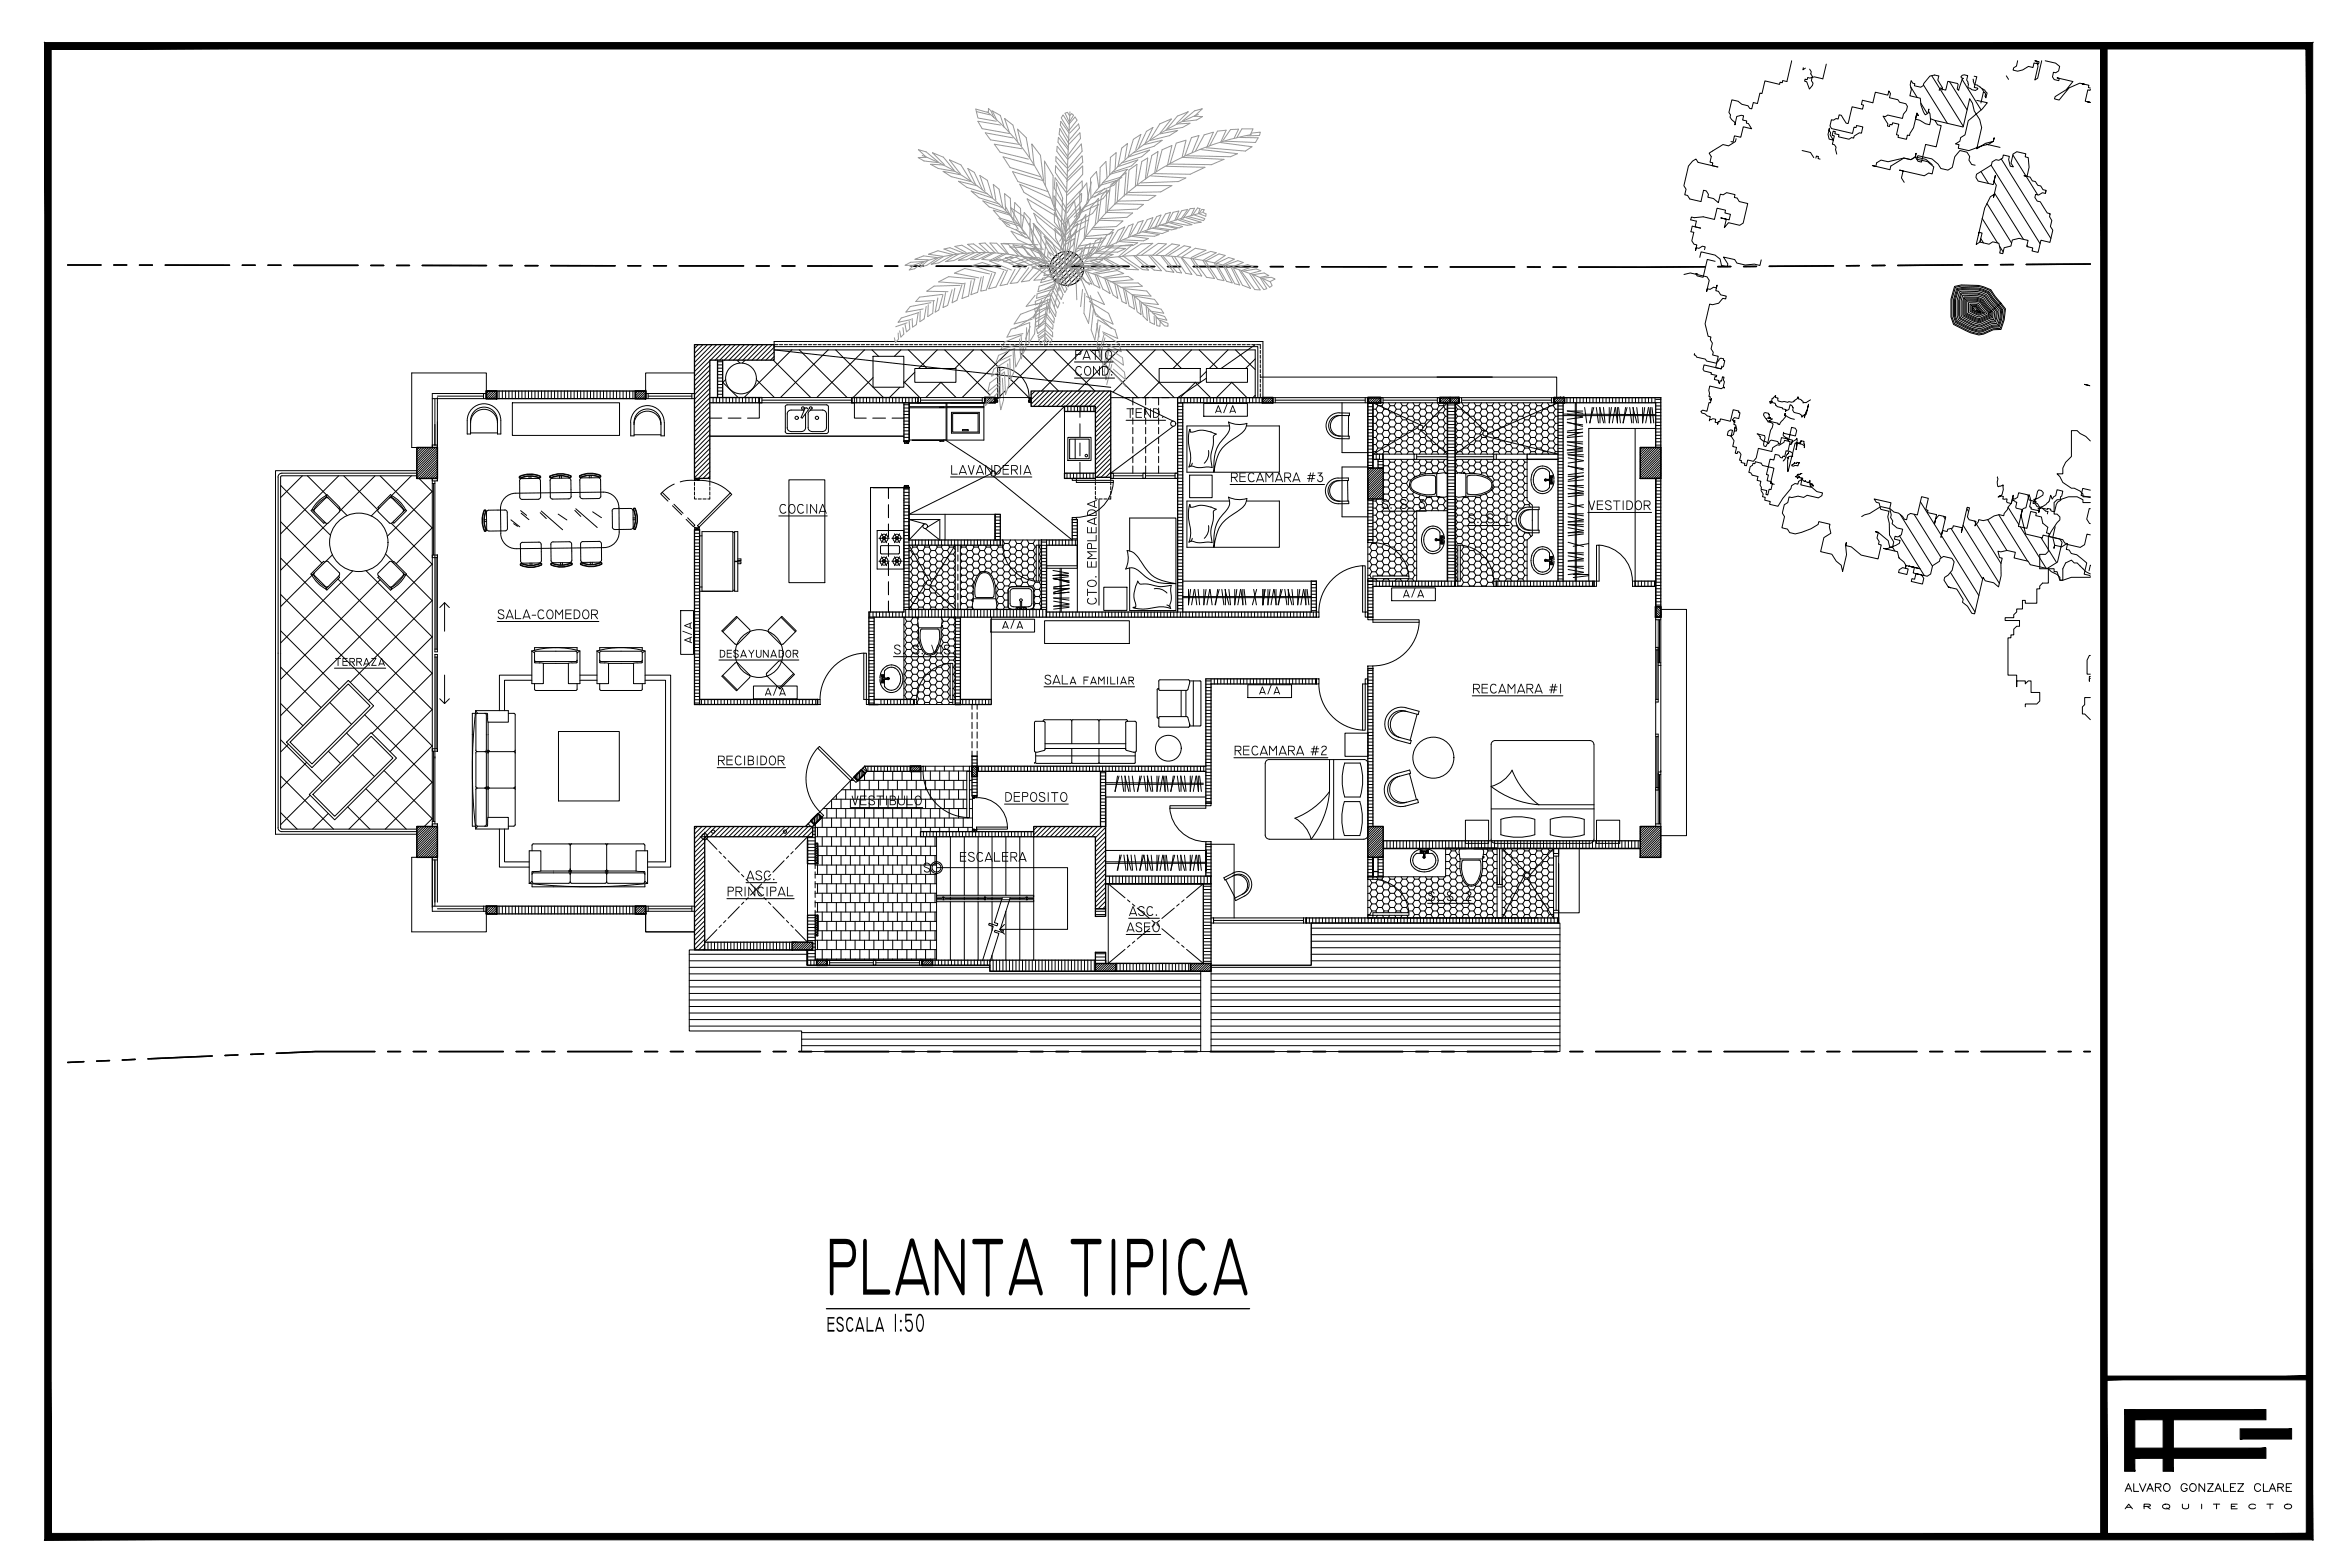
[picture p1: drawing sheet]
<svg xmlns="http://www.w3.org/2000/svg" width="914mm" height="610mm" viewBox="0 0 914 610" stroke-linecap="round" stroke-linejoin="round" font-family="sans-serif">
<g fill="none" stroke="#000" stroke-width=".39">
<path d="M697.2 23.6l-1.9 8.1-1.7-.4-.1 .9-.9-.2-.1 .8-5.8-1.3-1.1 4.9-.8-.2-1 4.1-1.6-.4-.6 2.4-.8-.1-.6-1-2.4-.6-1.5-1.2-2.4-.6-1.2 4.9 .7 1-.2 .9 .6 .9 1.4 1.3-.1 .8 .7-3.3 1.8-.5 .8 .3-.3 1.6 1.6 .3-.2 .9 .8 .2 1.3 2-3.3-.8-1 4.1-2.4-.6-.6 2.5-.8-.2M701.7 26.3l-.2 .8 1-.6M710.6 24.9l-1.3 5.8-3.3-.8-1.8 .5-.8-.2-.2 .8-.8-.2-.2 .8 .8 .2 1.1 2.8 1.1-1.4 .3-.8-.7-1 .4-1.7-.6-1 .2-.8-.7-1M743.5 33.8l2.5 4.1M748.4 33l9.3 15M751.6 29.4l12.3 19.7M755.7 35l.2-.8-1.9-3 .4-1.6-1.7-.4-1.8 .4-2.3 2.9-.3 .8-.9 .6-2.5-.5 .2-.8-.8-.2-.7-1-.3 1.6 .4 1.8-.6 2.5 4.1 .9 .3 2.7 1.6 3.8 1.1-.6 .3-1.7-.1 .8 .6 1.1 .2 2.6-.4 1.6-1.6-.4-2.3-1.3-1.6-.4 .4-1.6 .8 .1-.6-.9-1.3 5.7-1.4 2.2-.2 .8-.8-.2-.4 1.7-3.3-.8 .2-.8-.8-.2 1-4.1-2.5-.5-.2 .8-.8-.2-.2 .8-.8-.2 .2-.8-1.9-3 .8 .2 1-.6 5.8 1.3 .3-1.7 1.2-1.4 .4-1.6-.6-1-2.5-.6-.6-1-3.3-.8 .4-1.6-.6-1-.4 1.6-4.9-1.1-1 4.1-4-1-.4 1.7 .8 .2-.4 1.6-4-1-1.6 6.6-.8-.2-1.8-3.1-.9-.1-.4 1.6-.8-.2-1 .7-.8-.2-.5 2.4 .6 1 8.1 1.9 .6-2.4 .8 .1 .2-.8 2.4 .6-.5 2.4-.8-.1-2 1.2-.2 .8-.9-.2-.9 .7-4.1-1 .2-.8-1.7-.4 .2-.8-.8-.2-.4 1.7 .9 .1-.4 1.7-1.7-.4-.4-1.8 .5-2.5-.1 .8 .6 1.1-.2 .8 1.3 2-.4 1.6 .8 .2 .6 1-.2 .8 .5 1.9M758.6 31.8l6.8 10.9M763.5 30.9l7.4 11.9M767.8 30.8v1l.5 1.1 1.2 .2 1.6 1.4 1.1 .5 1 1.2-.5 1.9-.3-.6 .2-1-.8-.6-1 4.2M768.2 29.6l1 .3-1 4.1 1.4 .3-.1 .4-.8 .5-3-1.1a4 4 0 0 0-.5-3l.5-1.7-1.4-.3-.8 .2-.5 .6 .3 .4 .7 .2-.5 .2-1.4 4.5-.6-.6 .4-1.7-.2-.4-3.8-.9-.8 3.5-1.7-.5 .1-.3-.4-.1-.4 .3-.1 .7M769.2 39l4.1 1-2 2.4-5.4 4.6-1.3 5.5-1.7 1-.3 1.4-1.7 1.1 1.4 .3-.3 1.4 4.1 .9 4.8-1.8 3-.7 1.7-1.1 .3-1.3-.3 1.3-3 .8-3.4 2.1 1.9-8.3-.8-3.1-2.1-3.3-.7-3.1-1.1-1.7-2.5 11-11-2.6 1 1.7 1.4 .4-1.9 8.2-4.1-.9-1.6 6.8-1.4-.2-1-1.7-1.7 1-2.8-.6-5.1 3.1-.3 1.4-6.9-1.6 1.4 .3 .3-1.4 1.7-1 2.8 .6 6.1-1.4 2.8 .6 1.7-1 .2-1.4-.2 1.4 4.1 .9 2.4 2"/>
<path d="M771.2 34.5l.9 1.5M772.6 36.7l.3 .6M780.7 29.5l.8 1.4M785.1 23.6l-.5 2.1-1.1 .7-.2 .9a6.1 6.1 0 0 0 6-1.5l1.8 .5 .3-1.8 1.8 .4 .2-.9-1.6-.4 .7 .2 .5 2-1.2 5.3 1.1-.7 1.5-6.8M795.8 23.6l4.1 1 1.5 1.2-.4 1.8-1.1 .7-.9-.2-.4 1.8 .7 1.1 1.8 .4 .2-.9-.9-.2 6.2 1.4-2.6 3.2-4.4 2.7-.2 .9 1.8 .4 3.9-4.7 4.2-1.8 3.5 .8-.2 .9 .8 .2M813.4 34.8l-.1 .4-.9-.3-1 4.5 2 .4M675.5 53.9l-.2 1.1-2.7 1.7-2.2-.5-5.4 3.4 .9 1.3-.5 2.2 1.1 .2-.3 1.1 2.2 .6-7.6-1.8-.9-1.3-1.3 .8-1.6 1.9-1.8 7.7 .9 1.3-.6 2.2 1.1 .2 .9 1.4 4.4 1 1-4.4 1 .3 .9 1.3-.3 1.1 2.2 .5 1.9 1.6 .8-3.3 1.1 .3 1.3-.9 3.3 .8-.3 1.1 1.2 .3 .8 1.3 3.3 .8-1.8 7.6-1.4 .8-4.3-1-1.6 2 .7-3.3-2.1-.5 3.2 .7 .5-2.1-2.1-.5 .2-1.1-3.3-.8-1 4.4-4.4-1.1-3.5 .4-1.1-.3-.2 1.1 2.2 .5-.5 2.2 2.1 .5-3.2-.7-.5 2.1 1.1 .3-.8 3.3 .8 1.3 1.1 .3-.5 2.2 .3-1.1 1 .2 1.4-.8 1.1 .2-.2 1.1M701.2 58.6l3.3 .7 1.3 2M747.4 40.1l2.5 4.1M751.2 46.2h.1M751.2 46.2l1.7 .6M773.8 56.3l-.9-.2 5.3 1.2"/>
<path d="M706.6 61.5l.2-.8 .8 .2-.2 .8 .8 .2M768.5 64.3l-1.3-.3-1.1-1.7 .3-1.4-1-1.7-2.8-.6-2 2.4-1 4.1-1.6 1.1-2.8-.7-1.1-1.6-2.4-2.1-5.5-1.2-.3 1.3 4.1 1 2.4 2-.6 2.8-1.3-.4-1.7 1.1-9.7-2.2 1.4 .3-.6 2.7 1 1.7M770.8 66.7l2.9 4.7M773.1 79.2l9.6 15.3M774.8 64.3l19 30.5M776.1 75.1l11.2 18M778.7 61.8l19.3 31M783.2 60.3l9.7 15.5M795.9 75.2l.2-1.1-1.2-.3-.8-1.4-1.2-.3-.9-1.5-1.2-.2-.9-1.5-2.4-.6 1.2 .3 .8-3.5-.3-3.8-1.2-.3 .3-1.2-3.6-.8-1.4 .9-.8 3.6 .9 1.4-1.2-.2-.6-2.7 .3-1.2-2.4-.5-.3 1.2-1.4 .9-1.2-.3-1.5 .9-.2 1.2-5.8 3.6-.3 1.2 .9 1.5 5.9 1.3 .8-3.5-.5 2.3 .9 1.5-1.1 4.7 .2-1.2-1.4 .9-2.2 4.5-3.3 14.1 1.4-.9 .8-3.6-1.1-.2-.3 1.1M796.1 74.1l-.2 1.1-1.2-.2-1.4 .9-1.2-.3-.3 1.2 .9 1.4 1.2 .3 2.7 4.4 1.1 .2-.2 1.2 .9 1.5-.6 2.3 1 1.4-1.1 4.8-3.6-.9-1.1 4.8-2.3-.6 .3-1.2-2.4-.5 .5-2.4-3.5-.8-2.6 .7-.5 2.3-2.7 .7-.5 2.3-1.2-.3 .3-1.1-.6-2.7-2.4-.5-1.4 .9-3.6-.8 .3-1.2M411.9 98.7l-2.6 2.5M414.5 97.8l-6 6.1"/>
<path d="M416.2 97.9l-7.6 7.7M417.6 98.3l-8.6 8.6M418.8 98.9l-9.2 9.2M419.8 99.8l-9.4 9.3M770.7 92.8l1.1 1.7M771.3 85l6 9.5M778 95.7l1.5 2.3M788.7 95.4l.4 .6M797.4 83.1l.3 .4M420.6 100.8l-9.2 9.1M420.9 107.6l-2.6 2.7M421.2 101.9l-8.6 8.6"/>
<path d="M421.6 103.3l-7.6 7.7M421.7 105l-6 6M655.2 106.8l2.5-.6 6.5 1.5 .9 1.4-1 4.3 .2-1.1 1.1 .3 1.4-.9 1.1 .3 .2-1.1-.5 2.2 1.1 .2 .8 1.4 2.2 .5-.2 1.1-1.1-.3-1.6 2-2.5 .5-1.1-.2-1.7 7.7 1.1 4.8 1.1 .3-.2 1.1 .8 1.3-.5 2.2 .8 1.3-.2 1.1 2.2 .5-1 4.4 2.1 .5 .3-1.1M661.4 100.1l.5-2.1 5.5 1.2 1.9 1.6 .6 2.5 2.2 .5 .2-1.1-1.7-2.7 4.4 1 .8 1.3 3.3 .8 3.5-.3 2.2 .5 .5-2.2M667.4 101.7l-3.1-.8-1.6 7-2.3-.6-.6-.9 .8 .2M760.5 111.4l2.7-.6 6.8 .3 4.6 1.6 1.7 2.6 4 4.9-.5 4.2-1.2 3.8-3 .1-3.8 1.7-1.8 .3-3.2-.8-6.6-3.3-1.1-2.9v-6.9zM760.9 111.8l2.3-.5 6.7 .1 4.5 1.6 5.5 7.3-.4 4-1.2 3.4-2.8 .2a8.5 8.5 0 0 1-10.5 .3l-4.5-2.3-1-2.7v-6.8zM761.3 112.3l2-.4 6.5 .1 4.2 1.5 1.5 2.4 3.8 4.6-.4 3.7-1 3-2.6 .1-3.8 1.7-1.5 .3-2.9-.8-6.1-3-.8-2.4v-6.6zM761.7 112.6l1.6-.3 6.5 .2 3.9 1.3 1.5 2.3 3.7 4.4-.4 3.6-.9 2.7-2.3 .1-3.8 1.7-1.5 .3-2.8-.8-5.9-2.9-.8-2.1v-6.5zM762 113l1.4-.3 6.3 .1 3.7 1.3 1.5 2.2 3.6 4.4-.4 3.4-.8 2.3-2.1 .1-3.9 1.7-1.2 .3-2.8-.8-5.7-2.8-.7-1.9v-6.4zM762.5 113.5l.9-.2 6.2 .1 3.4 1.3 4.8 6.1-.3 3.1-.6 1.9-1.9 .1-3.8 1.8-1.1 .2-2.5-.7-5.5-2.7-.6-1.6v-6.2zM762.9 114h6.6l3.1 1.1 4.6 5.9-.3 2.8-.5 1.4-1.5 .1-3.9 1.8-.9 .1-2.3-.6-5.2-2.5-.5-1.3v-6z"/>
<path d="M763.2 114.3l6.3 .1 2.9 1.1 4.4 5.6-.3 2.6-.4 1.2h-1.3l-4.7 1.9-2.2-.5-5-2.5-.4-1.1v-5.8zM763.7 114.9l5.7 .1 2.6 .9 4.2 5.4-.5 3h-1.1l-3.9 1.8a14.4 14.4 0 0 1-7.3-2.7l-.3-.8v-5.7zM764.2 115.5l5.1 .1 2.3 .8 4 5.1-.3 2.2-.8 .1-4 1.7a13.4 13.4 0 0 1-6.6-2.5l-.2-6zM764.5 115.9l4.7 .1 2.1 .7 3.8 4.9-.1 1.7-4.6 1.9a12.3 12.3 0 0 1-6.3-2.8v-5.3zM764.8 116.3l4.4 .1 1.8 .7 3.7 4.6-.1 1.3-4.3 1.8a14.6 14.6 0 0 1-5.7-2.4zM765.1 116.7l4 .1 1.7 .6 3.5 4.4-.1 .8-4 1.7-1.5-.3-3.8-1.9zM765.4 117.1l3.6 .1 1.5 .5 3.4 4.3v.3l-3.7 1.6-1.4-.3-3.5-1.7zM766 117.7l3 .1 1.1 .4 3 3.8-3 1.3-4.1-1.8zM766.5 118.3l3.2 .4 2.4 3.1-2 .9-3.6-1.6zM766.9 118.8l2.6 .2 2 2.6-1.5 .7-3.1-1.4zM767.3 119.2l1.9 .1 1.6 2.2-.8 .3-2.7-1.1zM767.5 119.4l1.5 .1 1.5 1.9-.5 .2-2.5-1.1z"/>
<path d="M767.9 119.8l.9 .1 1 1.3-1.9-.9zM271.7 134.1l-1.5 1.5M273.5 134.1l-3.3 3.3M275.3 134.1l-5.1 5.1M277.1 134.1l-6.9 6.9M278.9 134.1l-8.7 8.7M280.7 134.1l-10.5 10.4M282.5 134.1l-6 6M284.2 134.1l-5.9 6M286.1 134.1l-6.1 6M287.8 134.1l-5.9 6M289.7 134.1l-6.1 6"/>
<path d="M291.4 134.1l-6 6M293.3 134.1l-6.1 6M295 134.1l-6 6M296.8 134.1l-6 6M298.6 134.1l-6 6M300.4 134.1l-6 6M301.2 135.1l-5 5M301.2 136.9l-3.2 3.2M301.2 138.7l-1.4 1.4M301.2 134.1h1.5M303.3 134.1h1.3M305.2 134.1h1.2"/>
<path d="M307.1 134.1h1.2M308.1 136.1l-18.6 18.6M308.9 134.1h1.3M310.8 134.1h1.3M311 136.1l18.6 18.6M312.7 134.1h1.2M314.6 134.1h1.2M316.4 134.1h1.3M318.3 134.1h1.2M320.2 134.1h1.3M322 134.1h1.3M322.3 136.1l-18.6 18.6"/>
<path d="M323.9 134.1h1.3M325.2 136.1l18.6 18.6M325.8 134.1h1.2M327.7 134.1h1.2M329.6 134.1h1.2M331.4 134.1h1.3M333.3 134.1h1.3M335.2 134.1h1.2M336.4 136.1l-18.6 18.6M337.1 134.1h1.2M338.9 134.1h1.3M339.3 136.1l2.6 2.5"/>
<path d="M339.7 138.6h12v12h-12zM340.8 134.1h1.3M342.7 134.1h1.2M344.6 134.1h1.2M346.4 134.1h1.3M348.3 134.1h1.3M350.2 134.1h1.2M350.5 136.1l-2.5 2.5M352.1 134.1h1.2M353.5 136.1l7.2 7.3M353.9 134.1h1.3M355.8 134.1h1.3"/>
<path d="M357.7 134.1h1.2M359.6 134.1h1.2M361.5 134.1h1.2M363.3 134.1h1.2M364.7 136.1l-7.3 7.3M365.2 134.1h1.3M367 134.1h1.3M367.6 136.1l17.6 17.6M368.9 134.1h1.3M370.8 134.1h1.3M372.7 134.1h1.2M374.6 134.1h1.2"/>
<path d="M376.4 134.1h1.3M378.3 134.1h1.3M378.8 136.1l-7.2 7.3M380.2 134.1h1.2M381.7 136.1l6.6 6.5M382.1 134.1h1.2M383.9 134.1h1.3M385.8 134.1h1.3M387.7 134.1h1.2M389.6 134.1h1.2M391.4 134.1h1.3M393 136.1l-18.6 18.6"/>
<path d="M393.3 134.1h1.3M395.2 134.1h1.2M397 137.3l.8 .7M397.1 134.1h1.2M397.8 138l14.1 14.1M398.9 134.1h1.3M400.8 134.1h1.3M402.7 134.1h1.3M404.6 134.1h1.2M406.5 134.1h1.2M407.1 136.1l-10.1 10.1M408.3 134.1h1.2"/>
<path d="M410 136.1l16 16M410.2 134.1h1.3M412 134.1h1.3M413.9 134.1h1.3M415.8 134.1h1.3M417.7 134.1h1.2M419.6 134.1h1.2M421.2 136.1l-16 16M421.4 134.1h1.3M423.3 134.1h1.3M424.2 136.1l4.7 4.7M425.2 134.1h1.2"/>
<path d="M427.1 134.1h1.2M428.9 134.1h1.3M430.8 134.1h1.3M432.7 134.1h1.2M434.6 134.1h1.2M435.2 136.3l-5.8 5.7M436.4 134.1h1.3M438.3 136.1l18.6 18.6M438.3 134.1h1.3M440.2 134.1h1.2M442.1 134.1h1.2M443.9 134.1h1.3"/>
<path d="M445.8 134.1h1.3M447.7 134.1h1.3M449.5 136.1l-16.4 16.4M449.6 134.1h1.2M451.5 134.1h1.2M452.5 136.1l7.2 7.3M453.3 134.1h1.2M455.2 134.1h1.3M457 134.1h1.3M458.9 134.1h1.3M460.8 134.1h1.3M462.7 134.1h1.2"/>
<path d="M463.6 136.1l-7.2 7.3M464.6 134.1h1.2M466.4 134.1h1.3M466.6 136.1l7.3 7.3M468.3 134.1h1.3M470.2 134.1h1.2M472.1 134.1h1.2M473.9 134.1h1.3M475.8 134.1h1.3M477.7 134.1h1.2M477.8 136.1l-7.3 7.3M479.6 134.1h1.2"/>
<path d="M480.8 136.1l7.6 7.7M481.4 134.1h1.3M483.3 134.1h1.3M485.2 134.1h1.2M487.1 134.1h1.2M488.4 134.1l-13.3 9.3M488.4 139.6l-3.7 3.8M488.9 134.1h1.5v1.6M490.4 136.3v1.2M490.4 138.1v1.3M659.4 137.6l-.2 .5 .6 .1 .4 .8 3.4 .7 .4 .7 3.9 .9 1-1.5 .7-.5 1.1 .3-.1 .5 .5 .2-.5 2.3-.7 .4-.1 .5-6.8-1.5-.3 1.7 .4 .6 2.8 .7-.2 .6 2.3 .5-.1 .5-.6-.1-.2 1.1 1.7 .4-.2 .6 .5 .7 .2-1.2 .6 .2 .3-1.7 .6 .1-.2 1.1 .4 .7-.4 1.7 .4 .7-.6-.1-.6 .4-4.5-1-.4 1.7 .3 1.2-.3 1.1 .6 .2-.3 1.1 .6 .1 .1-.6-.4 1.7-.5-.1-.8 3.4-1.7-.4-.7 .4 .5 .7 1.1 .3 1 .8 1.1 .3-.4 1.6 .1-.5 .6 .1 .7-.4 1.1 .2-.2 1.2 1.1 .2-.2 .6 .3-1.1 .6 .1 .2-1.1 3.9 .9 1.1-4.5 2.2 .5-.1 .6 .6 .1-.6 2.2-1.7-.4-.8 1 1.1 .3-.6 .4 .6 .1-.3 .2-.2 .8 .8 .1 .4 1.7-.2 .7-.8-.1 .4-1.5-.7 3-.9 .5-1.5-.3 .3-1.5 1-.6 .7 .2-.5 2.2 1.1 1.9-.5 2.2 1.5 .3-.5 2.3 .8 .2 .1-.8 .7 .2 .6 .9-.5 2.2 .7 .2-.1 .7 1.5 .4-.2 .7 .7 .2 .6-2.2 2.2 .5 1.1-1.3 .8-3.8 5.2 1.3 .4-1.5 1.8-1.2 .7 .2 1.9-1.1 .2-.8 2.2 .5-.9 3.7-.7-.1-.5 2.2-.8-.2-.2 .8-.7-.2-.6-.9-1.5-.3-.5 2.2-1.5-.4-.6 3-2.3-.5-.5-.9-2.3-.6-.1 .8-.8-.2-.2 .8-.9 .5-.5 2.3 .7 .2 .6 .8 2.2 .6-.3 1.5 1.5 .3-.4 1.5 .6 .9-.2 .7 2.3 .6-.4 1.5 .7 .1 .6-2.2 .7 .2 .5-2.3-.5-.9-1.5-.3 .5-2.2-.8-.2 .8-3 2.2 .5-1.4 6 1.5 .3M168.2 155.1h19.9"/>
<path d="M169.2 155.1v18M170.2 154.7v20M170.2 154.1h17.9M184 158.7a6.5 6.5 0 0 1 7-1 6.5 6.5 0 0 1 3.9 5.9v5.2h-1.3v-5.2a5.2 5.2 0 0 0-5.3-5.2 5.2 5.2 0 0 0-5.2 5.2v5.2h-1.3l.1-6.2 .5-1.7zM188.1 153.1v2h1M189.1 153.1h-20.9v21M189.2 152.1v-7h-29v29h2M189.4 152.1l-.2 .1M190.3 152.1l-1.1 1.1M191.2 152.1l-2 2M192.1 152.1l-2.9 2.9M193 152.1l-3 3"/>
<path d="M193.3 152.8l-2.4 2.3M193.3 153.6l-1.5 1.5M193.3 154.5l-.6 .6M194.2 152.1v3M195.5 152.1v3M196.7 152.1v3M198 152.1v3M199.3 152.1v3M199.4 156.7h41.7v12.7h-41.7zM200.5 152.1v3M201.8 152.1v3M203.1 152.1v3"/>
<path d="M204.4 152.1v3M205.6 152.1v3M206.9 152.1v3M208.2 152.1v3M209.4 152.1v3M210.7 152.1v3M212 152.1v3M213.2 152.1v3M214.5 152.1v3M215.8 152.1v3M217.1 152.1v3M218.3 152.1v3"/>
<path d="M219.6 152.1v3M220.9 152.1v3M222.1 152.1v3M223.4 152.1v3M224.7 152.1v3M225.9 152.1v3M227.2 152.1v3M228.5 152.1v3M229.8 152.1v3M231 152.1v3M232.3 152.1v3M233.6 152.1v3"/>
<path d="M234.8 152.1v3M236.1 152.1v3M237.4 152.1v3M238.6 152.1v3M239.9 152.1v3M241.2 152.1v3M242.5 152.1v3M243.7 152.1v3M245 152.1v3M246.3 152.1v3M247.4 152.1l-.2 .1M248.3 152.1l-1.1 1.1"/>
<path d="M249.2 152.1l-2 2M250.1 152.1l-2.9 2.9M251 152.1l-3 3M251.2 153.1h19M251.2 152.8l-2.4 2.3M251.2 153.6l-1.4 1.5M251.2 154.5l-.5 .6M252.2 154.1h17M252.2 153.1v2M269.2 153.1v2M270.2 145.1h-19v10h19M276.2 140.3l-6 6.1"/>
<path d="M276.2 142.2l-6 5.9M276.2 143.9l-6 6.1M276.2 145.7l-6 6M276.2 147.5l-6 6M276.2 149.3l-6 6M276.2 151.1l-6 6M276.2 152.9l-6 6M276.2 154.7l-6 6M276.2 156.5l-6 6M276.2 158.3l-6 6M277.5 154.7v2M278.7 154.7v2"/>
<path d="M279.2 153.4h2M279.2 152.1h2M279.2 150.8h2M279.2 149.6h2M279.2 148.3h2M279.2 147h2M279.2 145.8h2M279.2 144.5h2M279.2 143.2h2M279.2 142h2M279.2 140.7h2M280 154.7v2"/>
<path d="M281.2 148.7l6 6M281.3 154.7v2M282.4 147.7l-1.2 1.2M282.5 154.7v2M283.8 154.7v2M285.1 154.7v2M286.4 154.7v2M286.7 140.1l1.2 1.1M287.6 154.7v2M288.9 154.7v2M290 140.1l-1.2 1.1M290.2 154.7v2"/>
<path d="M291.4 154.7v2M292.7 154.7v2M294 154.7v2M294.4 147.7l6.9 7M295.2 154.7v2M295.5 156.7v6h-4.7M295.5 154.7h1v2h-1zM296.5 156.7h36v6h4.6M296.5 154.7h36M296.5 155.7h34.9M300.9 140.1l14.6 14.6M311.9 159.5l.9 .3"/>
<path d="M311.9 159.5l-4.5 .1-.8 .5-.3 .9M313.9 158.7l-.8 .3M313.9 158.7l.4 .2M314.2 158.9l.2 .7-2.3 3.1-.4-.3 1.5-3.4M331.4 154.7h1.1v2h-1.1zM331.4 154.7v2M333.3 154.7v2M334.6 154.7v2M335.9 154.7v2M337.2 154.7v2M338.4 154.7v2M339.7 154.7v2"/>
<path d="M339.7 146.9l-7.8 7.8M341 154.7v2M342.2 154.7v2M343.5 154.7v2M344.8 154.7v2M346 154.7v2M347.3 154.7v2M348.6 154.7v2M349.9 154.7v2M350.2 150.6l-4.1 4.1M351.1 154.7v2M351.7 148.5l6.2 6.2"/>
<path d="M351.7 160h2M351.7 158.7h2M351.7 157.5h2M352.4 154.7v2M353.7 154.7v2h-2M353.8 156.9h14.3v14.3h-14.3zM353.8 158.2h14.3M353.8 158.6h14.3M354.9 154.7v2M356 143.4h16v5.3h-16zM356 144.8l-4.3 4.3M356.2 154.7v2"/>
<path d="M357.2 154.7h1v2h-1zM357.2 154.7h44M357.2 156.7h25.8M358.2 155.7h24M360.2 154.7l6-6 5.8 6M365.5 158.3h1.8v.3h-1.8zM368.4 156.8h14.4v14.4h-14.4zM368.4 158.2h14.4M368.4 158.6h14.4M382.2 154.7h1v2h-1zM383.6 154.7l-.4 .4M384.5 154.7l-1.3 1.3"/>
<path d="M385.4 154.7l-2 1.9M386.3 154.7l-2 1.9M387.2 154.9h.8v1.6h-.8zM387.2 156.5l.4 .1zM387.2 154.7l.4 .2zM387.2 154.7l-2 1.9M387.2 156.5l-.2 .1M387.2 154.9l.8 1.6M387.2 155.6l-1.1 1M388 154.9l-.8 1.6M388 155.7l.2 .7zM388.2 142.9h.8v12h-.8z"/>
<path d="M389 142.9a11.4 11.4 0 0 1 11.4 12l.8 1.6M391.2 152l-2.2 2.2M392.4 146.8l.8 .7M393.3 147.6l7 7.1M396.5 146.7l-4.4 4.4M400.2 155.7h.2v.7h-.2zM400.4 154.9h.8v1.6h-.8zM400.9 154.8l.3-.1zM400.9 156.5l.3 .2zM401.2 154.9l-.8 1.6M402.8 152.1l-1.6 1.5M404.6 152.1l-3.4 3.4"/>
<path d="M406.4 152.1l-5.2 5.1M408.1 152.1l-6 6M409.9 152.1l-5.9 6M411.7 152.1l-6 6M413.5 152.1l-5.9 6M415.3 152.1l-6 6M415.5 158.1v2M416.7 158.1v2M417.1 152.1l-6 6M418 158.1v2M418.1 147.1h15.6M418.1 140.8h15"/>
<path d="M418.9 152.1l-6 6M419.3 158.1v2M420.2 158.1v4.3M420.6 158.1v2M420.7 152.1l-6 6M421.8 158.1v2M422.5 152.1l-6 6M423.1 158.1v2M424.3 152.1l-6 6M424.4 158.1v2M425.6 158.1v2M426.1 152.1l-6 6"/>
<path d="M427.9 152.1l-6 6M429.3 142.2l-9.9 9.9M429.6 141.5l13.2 13.2M429.7 152.1l-6 6M431.5 152.1l-6 6M432.2 152.1l24.3 11.7M432.2 153.2l-6 6M432.2 155l-6 6M432.2 156.8l-6 6M432.2 158.6l-6 6M432.2 150.7l-131-14.6h187.2v18.6M440.8 154.7v2.8"/>
<path d="M440.8 158.8v2.5M445.8 154.7v2.8M445.8 158.8v2.5M450.8 154.7v2.8M450.8 158.8v2.5M451 143.4h16v5.3h-16zM451 148.7l-5.9 6M458.2 156.7h2M458.2 159.4h2M458.2 158.1h2M458.2 156.8h2M459.5 154.7v2"/>
<path d="M460.8 154.7v2M462 154.7v2M463.3 154.7v2M464.6 154.7v2M465.1 148.7l6 6M465.2 148.7l-6 6M465.9 154.7v2M467.1 154.7v2M468.4 156.9h17v5h-17zM468.4 154.7v2M469.4 143.4h16v5.3h-16zM469.4 147.2l-11.2 7.5h-26"/>
<path d="M469.4 144.5l-2.4 2.4M469.7 154.7v2M470.9 154.7v2M472.2 154.7v2M473.3 154.7l6-6 5.9 6M473.5 154.7v2M474.7 154.7v2M476 154.7v2M477.3 154.7v2M478.6 154.7v2M479.8 154.7v2M481.1 154.7v2"/>
<path d="M482.4 154.7v2M483.6 154.7v2M484.9 154.7v2M486.2 154.7v2M487.4 154.7v2M488.4 153.8l-.9 .9M488.7 154.7v2M489.4 154.7v-19.9h-188.2v-1.9h190.2l-.1 22M490 154.7v2M490.4 146.7h115.3v8M490.4 140v1.3M490.4 141.9v1.2"/>
<path d="M490.4 143.8v1.2M490.4 145.6v1.3M490.4 147.5v1.3M490.4 149.4v1.2M490.4 151.3v1.2M490.4 153.1v1.6M492.3 154.7l-1 1.1M493.2 154.7l-1.9 2M494.1 154.7l-2 2M495 154.7l-2 2M495.2 154.7h37M495.2 156.7h39"/>
<path d="M495.2 155.4l-1.3 1.3M495.2 156.3l-.4 .4M496.2 155.7h35M496.2 154.7v2M522.2 156.7v19.4h10M531.2 154.7v2M532.2 159.5h2M532.2 158.2h2M532.2 156.9h2M532.5 154.7l-.3 .3M533.4 154.7l-1.2 1.1M534.2 156.7h-2v25.4h2h-2"/>
<path d="M534.2 156.7l18.5 8.6M534.2 159.2h1.2M534.3 154.7l-2 2M535.2 154.7l-2 2M535.4 159.2l.8 1.4M535.5 156.7l.7 1.1M536.1 154.7l-2 2M536.2 157.8h1.5M536.2 157.8l-.8 1.4M537 154.7l-2 2M537.2 154.7h1v2h-1zM537.2 154.7h23.1"/>
<path d="M537.2 156.7h23.1M537.2 155.4l-1.3 1.3M537.2 156.3l-.4 .4M537.7 157.8l.8 1.4M538.2 155.7h21.1M538.4 156.7l-.7 1.1M538.5 159.2h1.6M538.5 159.2l-.8 1.4M540.1 159.2l.8 1.4M540.3 156.7l.6 1.1M540.9 157.8h1.6M540.9 157.8l-.8 1.4"/>
<path d="M542.5 157.8l.8 1.4M543.2 156.7l-.7 1.1M543.3 159.2h1.6M543.3 159.2l-.8 1.4M544.9 159.2l.8 1.4M545 156.7l.7 1.1M545.7 157.8h1.6M545.7 157.8l-.8 1.4M547.3 157.8l.8 1.4M547.9 156.7l-.6 1.1M548.1 159.2h1.6M548.1 159.2l-.8 1.4"/>
<path d="M549.7 159.2l.7 1.4M549.8 156.7l.6 1.1M550.4 157.8h1.6M550.4 157.8l-.7 1.4M552 157.8l.8 1.4M552.7 156.7l-.7 1.1M552.8 159.2h1.6M552.8 159.2l-.8 1.4M554.4 159.2l.8 1.4M554.5 156.7l.7 1.1M555.2 157.8h1.6M555.2 157.8l-.8 1.4"/>
<path d="M556.8 157.8l.8 1.4M557.5 156.7l-.7 1.1M557.6 159.2h1.6M557.6 159.2l-.8 1.4M559.2 159.2l.8 1.4M559.3 154.7h1v2h-1zM559.3 156.7l.7 1.1M560 157.8h1.6M560 157.8l-.8 1.4M560.3 154.7h.1M561.2 154.7l-.9 1M561.6 157.8l.8 1.4"/>
<path d="M562.2 154.7l-1.9 1.9M562.2 156.7l-.6 1.1M562.4 159.2h.8M562.4 159.2l-.8 1.4M563 154.7l-1.9 2M563.2 157.5h3M563.2 158.8h3M563.9 154.7l-2 2M564.8 154.7l-2 2M565.7 154.7l-2 2M566.2 157.8h.1M566.3 157.8l.8 1.4"/>
<path d="M566.6 154.7l-2 2M567 156.7l-.7 1.1M567.1 159.2h1.6M567.1 159.2l-.8 1.4M567.5 154.7l-2 2M567.7 154.7h1v2h-1zM567.7 155.4l-1.3 1.3M567.7 156.3l-.4 .4M568.7 155.7h35M568.7 154.7h35M568.7 156.7h35M568.7 159.2l.8 1.4"/>
<path d="M568.8 156.7l.7 1.1M569.5 157.8h1.6M569.5 157.8l-.8 1.4M571.1 157.8l.8 1.4M571.7 156.7l-.6 1.1M571.9 159.2h1.6M571.9 159.2l-.8 1.4M573.5 159.2l.8 1.4M573.6 156.7l.7 1.1M574.3 157.8h1.5M574.3 157.8l-.8 1.4M575.8 157.8l.8 1.4"/>
<path d="M576.5 156.7l-.7 1.1M576.6 159.2h1.6M576.6 159.2l-.8 1.4M578.2 159.2l.8 1.4M578.4 156.7l.6 1.1M579 157.8h1.6M579 157.8l-.8 1.4M580.6 157.8l.8 1.4M581.3 156.7l-.7 1.1M581.4 159.2h1.6M581.4 159.2l-.8 1.4M583 159.2l.8 1.4"/>
<path d="M583.1 156.7l.7 1.1M583.8 157.8h1.6M583.8 157.8l-.8 1.4M585.4 157.8l.8 1.4M586 156.7l-.6 1.1M586.2 159.2h1.6M586.2 159.2l-.8 1.4M587.8 159.2l.7 1.4M587.9 156.7l.6 1.1M588.5 157.8h1.6M588.5 157.8l-.7 1.4M590.1 157.8l.8 1.4"/>
<path d="M590.8 156.7l-.7 1.1M590.9 159.2h1.6M590.9 159.2l-.8 1.4M592.5 159.2l.8 1.4M592.6 156.7l.7 1.1M593.3 157.8h1.6M593.3 157.8l-.8 1.4M594.9 157.8l.8 1.4M595.6 156.7l-.7 1.1M595.7 159.2h1.6M595.7 159.2l-.8 1.4M597.3 159.2l.8 1.4"/>
<path d="M597.4 156.7l.7 1.1M598.1 157.8h1.6M598.1 157.8l-.8 1.4M599.7 157.8l.8 1.4M600.3 156.7l-.6 1.1M600.5 159.2h1.5M600.5 159.2l-.8 1.4M602 159.2l.8 1.4M602.2 156.7l.6 1.1M602.8 157.8h1.6M602.8 157.8l-.8 1.4M603.7 154.7h1v2h-1z"/>
<path d="M604.4 157.8l.8 1.4M604.9 154.7l-.2 .2M605.1 156.7l-.7 1.1M605.2 159.2h3M605.2 159.2l-.8 1.4M605.8 154.7l-1.1 1.1M606.2 157.9h2M606.7 154.7l-2 2M607.2 154.7h.1M607.6 154.7l-2 2M608.2 156.7h-2l-27.2 12M608.4 154.7h.1"/>
<path d="M608.5 154.7l-2 2M608.7 155.4l-1.3 1.3M608.7 156.3l-.4 .4M609.7 154.7v2M609.8 159.9h6M609.8 159.9l6 .9M611 154.7v2M612.2 154.7v2M613 156.7v69.4M613.3 156.7v71.4M613.5 154.7v2M614.8 154.7v2"/>
<path d="M616 154.7v2M616.6 158.5l.8 6M617.3 154.7v2M618.6 154.7v2M619.6 158.5l-.9 6M619.9 154.7v2M620.2 158.5l-1.7 6M621.1 154.7v2M621.1 158.5l.9 6M622.4 154.7v2M622.4 158.5l1.6 6M622.6 158.5v6"/>
<path d="M623.7 154.7v2M623.9 158.5l.6 6M624.9 154.7v2M626.2 158.5v6l.8-6M626.2 154.7v2M627.5 154.7v2M628.5 158.5l-1.1 6M628.6 158.5l.7 6v-6M628.7 154.7v2M629.8 158.5l.7 6M630 154.7v2M631.3 154.7v2"/>
<path d="M632.5 158.5l-.8 6M632.6 154.7v2M633.1 158.5l-1.6 6M633.8 154.7v2M634.1 158.5l.8 6M635.1 154.7v2M635.4 158.5l1.5 6M635.5 158.5v6M636.4 154.7v2M636.9 158.5l.6 6M637.6 154.7v2M638.9 154.7v2"/>
<path d="M639.2 158.5v6M640 158.5l-.9 6M640.2 154.7v2M641.4 158.5l-1.1 6M641.4 154.7v2M641.5 158.5l.9 6M642.3 158.5v6M642.7 154.7v2M642.8 158.5l.7 6M644 154.7v2M644.2 159.2h2M644.2 157.9h2"/>
<path d="M644.2 156.6h2M644.2 155.4h2M704.5 155.5l-1.8 1.1-1.1 .1-.2-.7-.6-.6-1.1-.2 .1-.7-.3-.1-.2 .7-.9 .5-.1 .4-.3-.1-.1 .4-.8 .2-1-.3-.5 .3-1.4-.3-.8 .2-1.4-.4-.3-.4 .2-.7-1.1-.3 .1-.7-1.4 1.2-.3 1.8-.4-.1 .9-.5-.8-.2-.4 .3 2.1 .5 .3 .8 .6 .5 2.1 .5-.1 .3 1.5 .4-.2 .7 .1-.4 1.2-.5 .4-1.7h.4l.6 .6-.1 .3 .4 .1-.3 1.1 .6 .9 2.1 .5 1 .6-.1 .7 .9-1 .8-.1 .9-4-1.6 5.3 .1-.3M811.1 149.5l2.3 .6-2.3-.6M162.3 174.1l-.1 .1M163.2 174.1l-1 1M164.1 174.1l-1.9 1.9M165 174.1l-2.8 2.8M165.9 174.1l-3.7 3.7M166.8 174.1l-4.6 4.6M167.7 174.1l-5.5 5.5M168.2 173.1h2v1"/>
<path d="M168.6 174.1l-6.4 6.4M169 173.1h.5M169.5 174.1l-7.3 7.3M170.2 176.1l-8 8h-52.5M170.2 174.3l-8 8M170.2 175.2l-8 8M170.2 177l-8 8M170.2 177.9l-8 8M170.2 178.8l-7.3 7.3M170.2 179.7l-6.4 6.4M183.1 168.4h10.5M183.1 164.5a5.2 5.2 0 0 1 5.2-5.3 5.2 5.2 0 0 1 5.3 5.3"/>
<path d="M245.4 164.3a6.5 6.5 0 0 1 6.5-6.5 6.5 6.5 0 0 1 6.6 6.5M245.4 164.4v5.2h1.3v-5.2M246.7 165.2a5.2 5.2 0 0 1 5.2-5.3 5.2 5.2 0 0 1 5.2 5.3M246.7 164.3a5.2 5.2 0 0 1 5.2-5.2 5.2 5.2 0 0 1 5.2 5.2M246.7 169.1h10.5M257.2 164.4v5.2h1.3v-5.2M276.2 169.7h75.5M276.2 162.7h4.7M276.2 160.1l-6 6M276.2 161.9l-6 6M276.2 163.7l-6 6M276.2 165.5l-6 6"/>
<path d="M276.2 167.3l-6 6M276.2 169.1l-6 6M276.2 170.9l-6 6M276.2 172.7l-6 6M276.2 174.5l-6 6M276.2 176.3l-6 6M276.2 178.1l-6 6M276.2 179.8l-6 6.1M283.4 162.7h4.9M306.3 168.6l-.5-.2-.3-.5 .3-10.2 .5-.2h15.3l.5 .2 .2 .5v9.7l-.2 .5-.5 .2M306.3 161.1v5.3l.3 .9 1.2 .6h4.1M306.3 168.7h15.3"/>
<path d="M313.5 161.1l-.1 5.7-.6 .8-.9 .3M314.4 161l.3-.9 1.3-.6 4.5 .1 .8 .5 .3 .9M314.5 161.1v5.3M321.6 161.1v5.3l-.7 1.2-.8 .3-4.6-.1-.8-.5-.3-.9M339.6 162.7h5M347.1 162.7h4.6M351.7 171.4h2M351.7 170.2h2M351.7 168.9h2M351.7 167.6h2M351.7 166.3h2M351.7 165.1h2"/>
<path d="M351.7 163.8h2M351.7 162.5h2M351.7 161.3h2M351.8 171.7l.1 .4zM351.9 171.7v.8h1.6v-.8h-1.6l1.6 .8M353.5 171.7l.1 .4zM353.5 171.7l-1.6 .8M354.9 171.2l12.4 .1zM365.7 171.4h1.6v.3h-1.6zM367.6 171l19 12.3M370.2 160.4h10.9v8.1h-10.9zM370.7 160.9h9.9v7.2h-9.9z"/>
<path d="M374.5 167.1h2.3v.5h-2.3zM415.5 170.2h9v8.9h-9zM416.2 170.8h7.6v7.6h-7.6zM418.4 170.8v7.6M420.2 164.9v5M420.2 172.4v4.9M420.2 179.8l.1 6.3M432.2 160.4l-6 6M432.2 162.2l-6 6M432.2 164l-6 5.9M432.2 165.7l-6 6.1M432.2 167.5l-6 6"/>
<path d="M432.2 169.3l-6 6.1M432.2 171.1l-6 6M432.2 172.9l-6 6M432.2 174.7l-6 6M432.2 176.5l-6 6M432.2 178.3l-6 6M438.2 163.5h15.3M440.8 162.5v2.5M440.8 166.3v2.5M440.8 170v2.5M440.8 173.8v2.4M440.8 177.5v2.5"/>
<path d="M445.8 162.5v2.5M445.8 166.3v2.5M445.8 170v2.5M445.8 173.8v2.4M445.8 177.5v2.5M450.8 162.5v2.5M450.8 166.3v2.5M450.8 170v2.5M450.8 173.8v2.4M450.8 177.5v2.5M456.5 165.8l-24.3 18.3h26M458.2 179.7h2"/>
<path d="M458.2 178.4h2M458.2 177.1h2M458.2 175.9h2M458.2 174.6h2M458.2 173.3h2M458.2 172.1h2M458.2 170.8h2M458.2 169.5h2M458.2 168.2h2M458.2 167h2M458.2 165.7h2M458.2 164.4h2"/>
<path d="M458.2 163.2h2M458.2 161.9h2M458.2 160.6h2M470.2 175.3a5.3 5.3 0 0 1-1.6 4.9M471.1 168l2.2 .9-1.1 .7a22.7 22.7 0 0 1-1.1 7.7l.5 4.6M471.2 168a10.1 10.1 0 0 0-7.5 .1l-.5-.1-.2-1a17.1 17.1 0 0 0 .3 10l-.1 2.3-.6 2.4M478 164.2a10 10 0 0 0 7.2 .5 6.4 6.4 0 0 1-3.7 5l-.6 .5a14.2 14.2 0 0 0-8.3 11.8l-.3 1.7v-1.4a15.4 15.4 0 0 1 5.1-13.3l1.1-2.3zM478.3 165.7h-16.5v18h36v-18h-12.8M521 169.6l4 .1-.1 1h-3.9M521 161.6a4 4 0 0 0-4 4 4 4 0 0 0 3.9 4M521 160.6a5 5 0 0 0-5 4.9 5 5 0 0 0 4.9 5.1M521.1 160.6l4 .1v1l-4-.1"/>
<path d="M521.7 161.6a4 4 0 0 0-4 4 4 4 0 0 0 3.9 4M524.7 161.7v8M532.2 169.6h2M532.2 179.8h2M532.2 178.5h2M532.2 177.3h2M532.2 176h2M532.2 174.7h2M532.2 173.5h2M532.2 172.2h2M532.2 170.9h2M532.2 168.4h2"/>
<path d="M532.2 167.1h2M532.2 165.8h2M532.2 164.6h2M532.2 163.3h2M532.2 162h2M532.2 160.8h2M534.2 175.7h1.2M534.2 170.2h1.2M534.2 161.9h1.2M534.2 164.7h1.2M534.2 167.4h1.2M534.2 172.9h1.2"/>
<path d="M535.4 175.7l.6 1M535.4 172.9l.8 1.4M535.4 170.2l.8 1.3M535.4 167.4l.8 1.4M535.4 164.7l.8 1.4M535.4 161.9l.8 1.4M535.5 176.7v2M536.2 160.6h1.5M536.2 163.3h1.5M536.2 166.1h1.5M536.2 168.8h1.5M536.2 171.5h1.5"/>
<path d="M536.2 174.3h1.5M536.2 160.6l-.8 1.3M536.2 163.3l-.8 1.4M536.2 166.1l-.8 1.3M536.2 168.8l-.8 1.4M536.2 171.5l-.8 1.4M536.2 174.3l-.8 1.4M536.2 178.7h14M536.2 179.5h2M536.8 176.7v2M537.7 174.3l.8 1.4M537.7 171.5l.8 1.4"/>
<path d="M537.7 168.8l.8 1.4M537.7 166.1l.8 1.3M537.7 163.3l.8 1.4M537.7 160.6l.8 1.3M538 176.7v2M538.4 178.7l-.2 .3M538.5 175.7h1.6M538.5 170.2h1.6M538.5 161.9h1.6M538.5 164.7h1.6M538.5 167.4h1.6M538.5 172.9h1.6"/>
<path d="M538.5 161.9l-.8 1.4M538.5 164.7l-.8 1.4M538.5 167.4l-.8 1.4M538.5 170.2l-.8 1.3M538.5 172.9l-.8 1.4M538.5 175.7l-.6 1M540.1 175.7l.6 1M540.1 172.9l.8 1.4M540.1 170.2l.8 1.3M540.1 167.4l.8 1.4M540.1 164.7l.8 1.4M540.1 161.9l.8 1.4"/>
<path d="M540.3 178.7l.6 1.1M540.9 160.6h1.6M540.9 179.8h1.6M540.9 163.3h1.6M540.9 166.1h1.6M540.9 168.8h1.6M540.9 171.5h1.6M540.9 174.3h1.6M540.9 160.6l-.8 1.3M540.9 163.3l-.8 1.4M540.9 166.1l-.8 1.3M540.9 168.8l-.8 1.4"/>
<path d="M540.9 171.5l-.8 1.4M540.9 174.3l-.8 1.4M540.9 179.8l-.8 1.4M542.5 179.8l.8 1.4M542.5 174.3l.8 1.4M542.5 171.5l.8 1.4M542.5 168.8l.8 1.4M542.5 166.1l.8 1.3M542.5 163.3l.8 1.4M542.5 160.6l.8 1.3M543.2 178.7l-.7 1.1M543.3 175.7h1.6"/>
<path d="M543.3 170.2h1.6M543.3 161.9h1.6M543.3 164.7h1.6M543.3 167.4h1.6M543.3 172.9h1.6M543.3 161.9l-.8 1.4M543.3 164.7l-.8 1.4M543.3 167.4l-.8 1.4M543.3 170.2l-.8 1.3M543.3 172.9l-.8 1.4M543.3 175.7l-.6 1M544.9 175.7l.6 1"/>
<path d="M544.9 172.9l.8 1.4M544.9 170.2l.8 1.3M544.9 167.4l.8 1.4M544.9 164.7l.8 1.4M544.9 161.9l.8 1.4M545 178.7l.7 1.1M545.7 160.6h1.6M545.7 179.8h1.6M545.7 163.3h1.6M545.7 166.1h1.6M545.7 168.8h1.6M545.7 171.5h1.6"/>
<path d="M545.7 174.3h1.6M545.7 160.6l-.8 1.3M545.7 163.3l-.8 1.4M545.7 166.1l-.8 1.3M545.7 168.8l-.8 1.4M545.7 171.5l-.8 1.4M545.7 174.3l-.8 1.4M545.7 179.8l-.8 1.4M547.3 179.8l.8 1.4M547.3 174.3l.8 1.4M547.3 171.5l.8 1.4M547.3 168.8l.8 1.4"/>
<path d="M547.3 166.1l.8 1.3M547.3 163.3l.8 1.4M547.3 160.6l.8 1.3M547.9 178.7l-.6 1.1M548.1 175.7h1.6M548.1 170.2h1.6M548.1 161.9h1.6M548.1 164.7h1.6M548.1 167.4h1.6M548.1 172.9h1.6M548.1 161.9l-.8 1.4M548.1 164.7l-.8 1.4"/>
<path d="M548.1 167.4l-.8 1.4M548.1 170.2l-.8 1.3M548.1 172.9l-.8 1.4M548.1 175.7l-.6 1M549.7 175.7l.5 1h-12M549.7 172.9l.7 1.4M549.7 170.2l.7 1.3M549.7 167.4l.7 1.4M549.7 164.7l.7 1.4M549.7 161.9l.7 1.4M549.8 178.7l.6 1.1M550.2 176.7h1v2h-1z"/>
<path d="M550.4 160.6h1.6M550.4 179.8h1.6M550.4 163.3h1.6M550.4 166.1h1.3M550.4 168.8h1.6M550.4 171.5h1.6M550.4 174.3h1.6M550.4 160.6l-.7 1.3M550.4 163.3l-.7 1.4M550.4 166.1l-.7 1.3M550.4 168.8l-.7 1.4M550.4 171.5l-.7 1.4"/>
<path d="M550.4 174.3l-.7 1.4M550.4 179.8l-.7 1.4M551.2 178.7h12M551.2 177.7h12M551.7 166.3l-17.5 10.4M552 179.8l.8 1.4M552 174.3l.8 1.4M552 171.5l.8 1.4M552 168.8l.8 1.4M552 163.3l.8 1.4M552 160.6l.8 1.3M552.7 178.7l-.7 1.1"/>
<path d="M552.8 167.4h.1M552.8 167.4l10.4 9.3h-12M552.8 175.7h1.6M552.8 170.2h1.6M552.8 161.9h1.6M552.8 164.7h1.6M552.8 167.4h1.6M552.8 172.9h1.6M552.8 161.9l-.8 1.4M552.8 164.7l-.4 .7M552.8 167.4l-.8 1.4M552.8 170.2l-.8 1.3"/>
<path d="M552.8 172.9l-.8 1.4M552.8 175.7l-.5 1M553.7 166.3l9.5-9.6h3l11.8 11M554.4 175.7l.6 1M554.4 172.9l.8 1.4M554.4 170.2l.8 1.3M554.4 167.4l.8 1.4M554.4 164.7l.8 1.4M554.4 161.9l.8 1.4M554.5 178.7l.7 1.1M555.2 168.8l-.8 1.4M555.2 160.6h1.6"/>
<path d="M555.2 179.8h1.6M555.2 163.3h1.6M555.2 166.1h1.6M555.2 168.8h1.6M555.2 171.5h1.6M555.2 174.3h1.6M555.2 160.6l-.8 1.3M555.2 163.3l-.8 1.4M555.2 166.1l-.8 1.3M555.2 171.5l-.8 1.4M555.2 174.3l-.8 1.4M555.2 179.8l-.8 1.4"/>
<path d="M556.8 179.8l.8 1.4M556.8 174.3l.8 1.4M556.8 171.5l.8 1.4M556.8 168.8l.8 1.4M556.8 166.1l.8 1.3M556.8 163.3l.8 1.4M556.8 160.6l.8 1.3M557.5 178.7l-.7 1.1M557.6 175.7h1.6M557.6 170.2h1.6M557.6 161.9h1.6M557.6 164.7h1.6"/>
<path d="M557.6 167.4h1.6M557.6 172.9h1.6M557.6 161.9l-.8 1.4M557.6 164.7l-.8 1.4M557.6 167.4l-.8 1.4M557.6 170.2l-.8 1.3M557.6 172.9l-.8 1.4M557.6 175.7l-.6 1M559.2 175.7l.5 1M559.2 172.9l.8 1.4M559.2 170.2l.8 1.3M559.2 167.4l.8 1.4"/>
<path d="M559.2 164.7l.8 1.4M559.2 161.9l.8 1.4M559.3 178.7l.7 1.1M560 160.6h1.6M560 179.8h1.6M560 163.3h1.6M560 166.1h1.6M560 168.8h1.6M560 171.5h1.6M560 174.3h1.6M560 160.6l-.8 1.3M560 163.3l-.8 1.4"/>
<path d="M560 166.1l-.8 1.3M560 168.8l-.8 1.4M560 171.5l-.8 1.4M560 174.3l-.8 1.4M560 179.8l-.8 1.4M561.6 179.8l.8 1.4M561.6 174.3l.8 1.4M561.6 171.5l.8 1.4M561.6 168.8l.8 1.4M561.6 166.1l.8 1.3M561.6 163.3l.8 1.4M561.6 160.6l.8 1.3"/>
<path d="M562.2 178.7l-.6 1.1M562.4 175.7h.8M562.4 170.2h3.8M562.4 161.9h.8M562.4 164.7h.8M562.4 167.4h.8M562.4 172.9h.8M562.4 161.9l-.8 1.4M562.4 164.7l-.8 1.4M562.4 167.4l-.8 1.4M562.4 170.2l-.8 1.3M562.4 172.9l-.8 1.4"/>
<path d="M562.4 175.7l-.6 1M563.2 179.1h3M563.2 177.8h3M563.2 176.5h3M563.2 175.3h3M563.2 174h3M563.2 172.8h3M563.2 171.5h3M563.2 169h3M563.2 167.7h3M563.2 166.4h3M563.2 165.2h3"/>
<path d="M563.2 163.9h3M563.2 162.6h3M563.2 161.3h3M563.2 160.1h3M566.2 178.7h15M566.2 160.6h.1M566.2 177.7h15M566.2 179.8h.1M566.2 163.3h.1M566.2 166.1h.1M566.2 168.8h.1M566.2 171.5h.1"/>
<path d="M566.2 174.3h.1M566.3 179.8l.8 1.4M566.3 174.3l.8 1.4M566.3 171.5l.8 1.4M566.3 168.8l.8 1.4M566.3 166.1l.8 1.3M566.3 163.3l.8 1.4M566.3 160.6l.8 1.3M567 178.7l-.7 1.1M567.1 175.7h1.6M567.1 170.2h1.6M567.1 161.9h1.6"/>
<path d="M567.1 164.7h1.6M567.1 167.4h1.6M567.1 172.9h1.6M567.1 161.9l-.8 1.4M567.1 164.7l-.8 1.4M567.1 167.4l-.8 1.4M567.1 170.2l-.8 1.3M567.1 172.9l-.8 1.4M567.1 175.7l-.6 1M568.7 172.9l.8 1.4M568.7 175.7l.6 1M568.7 170.2l.8 1.3"/>
<path d="M568.7 167.4l.8 1.4M568.7 164.7l.8 1.4M568.7 161.9l.8 1.4M568.8 178.7l.7 1.1M569.5 160.6h1.6M569.5 179.8h1.6M569.5 163.3h1.6M569.5 166.1h1.6M569.5 168.8h1.6M569.5 171.5h1.6M569.5 174.3h1.6M569.5 160.6l-.8 1.3"/>
<path d="M569.5 163.3l-.8 1.4M569.5 166.1l-.8 1.3M569.5 168.8l-.8 1.4M569.5 171.5l-.8 1.4M569.5 174.3l-.8 1.4M569.5 179.8l-.8 1.4M571.1 171.5l.8 1.4M571.1 179.8l.8 1.4M571.1 174.3l.8 1.4M571.1 168.8l.8 1.4M571.1 166.1l.8 1.3M571.1 163.3l.8 1.4"/>
<path d="M571.1 160.6l.8 1.3M571.7 178.7l-.6 1.1M571.9 161.9h1.6M571.9 161.9l-.8 1.4M571.9 175.7h1.6M571.9 170.2h1.6M571.9 164.7h1.6M571.9 167.4h1.6M571.9 172.9h1.6M571.9 164.7l-.8 1.4M571.9 167.4l-.8 1.4M571.9 170.2l-.8 1.3"/>
<path d="M571.9 172.9l-.8 1.4M571.9 175.7l-.6 1M573.5 175.7l.6 1M573.5 172.9l.8 1.4M573.5 170.2l.8 1.3M573.5 167.4l.8 1.4M573.5 164.7l.8 1.4M573.5 161.9l.8 1.4M573.6 178.7l.7 1.1M574.3 160.6h1.5M574.3 179.8h1.5M574.3 163.3h1.5"/>
<path d="M574.3 166.1h1.5M574.3 168.8h1.5M574.3 171.5h1.5M574.3 174.3h1.5M574.3 160.6l-.8 1.3M574.3 163.3l-.8 1.4M574.3 166.1l-.8 1.3M574.3 168.8l-.8 1.4M574.3 171.5l-.8 1.4M574.3 174.3l-.8 1.4M574.3 179.8l-.8 1.4M575.8 168.8l.8 1.4"/>
<path d="M575.8 179.8l.8 1.4M575.8 174.3l.8 1.4M575.8 171.5l.8 1.4M575.8 166.1l.8 1.3M575.8 163.3l.8 1.4M575.8 160.6l.8 1.3M576.5 178.7l-.7 1.1M576.6 175.7h1.6M576.6 170.2h1.6M576.6 161.9h1.6M576.6 164.7h1.6M576.6 167.4h1.6"/>
<path d="M576.6 172.9h1.6M576.6 161.9l-.8 1.4M576.6 164.7l-.8 1.4M576.6 167.4l-.8 1.4M576.6 170.2l-.8 1.3M576.6 172.9l-.8 1.4M576.6 175.7l-.5 1M577 168.7l-10.8 8h15M578 169.7l28.2 7M578.2 175.7l.6 1M578.2 172.9l.8 1.4M578.2 170.2l.8 1.3"/>
<path d="M578.2 167.4l.2 .4M578.2 164.7l.8 1.4M578.2 161.9l.8 1.4M578.4 178.7l.6 1.1M578.7 169.4l-.5 .8M579 168.8h.1M579 160.6h1.6M579 179.8h1.6M579 163.3h1.6M579 166.1h1.6M579 168.8h1.6M579 171.5h1.6"/>
<path d="M579 174.3h1.6M579 160.6l-.8 1.3M579 163.3l-.8 1.4M579 166.1l-.8 1.3M579 168.8v.1M579 171.5l-.8 1.4M579 174.3l-.8 1.4M579 179.8l-.8 1.4M580.6 179.8l.8 1.4M580.6 174.3l.8 1.4M580.6 171.5l.8 1.4M580.6 168.8l.8 1.4"/>
<path d="M580.6 166.1l.8 1.3M580.6 163.3l.8 1.4M580.6 160.6l.8 1.3M581.2 176.7h1v2h-1zM581.3 178.7l-.7 1.1M581.4 175.7h1.6M581.4 170.2h1.6M581.4 161.9h1.6M581.4 164.7h1.6M581.4 167.4h1.6M581.4 172.9h1.6M581.4 161.9l-.8 1.4"/>
<path d="M581.4 164.7l-.8 1.4M581.4 167.4l-.8 1.4M581.4 170.2l-.8 1.3M581.4 172.9l-.8 1.4M581.4 175.7l-.6 1M582.2 176.7h12M582.2 178.7h24M583 170.2l.8 1.3M583 175.7l.6 1M583 172.9l.8 1.4M583 167.4l.8 1.4M583 164.7l.8 1.4"/>
<path d="M583 161.9l.8 1.4M583.1 178.7l.7 1.1M583.8 160.6h1.6M583.8 179.8h1.6M583.8 163.3h1.6M583.8 166.1h1.6M583.8 168.8h1.6M583.8 171.5h1.6M583.8 174.3h1.6M583.8 160.6l-.8 1.3M583.8 163.3l-.8 1.4M583.8 166.1l-.8 1.3"/>
<path d="M583.8 168.8l-.8 1.4M583.8 171.5l-.8 1.4M583.8 174.3l-.8 1.4M583.8 179.8l-.8 1.4M585.4 179.8l.8 1.4M585.4 174.3l.8 1.4M585.4 171.5l.8 1.4M585.4 168.8l.8 1.4M585.4 166.1l.8 1.3M585.4 163.3l.8 1.4M585.4 160.6l.8 1.3M586 178.7l-.6 1.1"/>
<path d="M586.2 175.7h1.6M586.2 170.2h1.6M586.2 161.9h1.6M586.2 164.7h1.6M586.2 167.4h1.6M586.2 172.9h1.6M586.2 161.9l-.8 1.4M586.2 164.7l-.8 1.4M586.2 167.4l-.8 1.4M586.2 170.2l-.8 1.3M586.2 172.9l-.8 1.4M586.2 175.7l-.6 1"/>
<path d="M587.8 175.7l.5 1M587.8 172.9l.7 1.4M587.8 170.2l.7 1.3M587.8 167.4l.7 1.4M587.8 164.7l.7 1.4M587.8 161.9l.7 1.4M587.9 178.7l.6 1.1M588.5 160.6h1.6M588.5 179.8h1.6M588.5 163.3h1.6M588.5 166.1h1.6M588.5 168.8h1.6"/>
<path d="M588.5 171.5h1.6M588.5 174.3h1.6M588.5 160.6l-.7 1.3M588.5 163.3l-.7 1.4M588.5 166.1l-.7 1.3M588.5 168.8l-.7 1.4M588.5 171.5l-.7 1.4M588.5 174.3l-.7 1.4M588.5 179.8l-.7 1.4M590.1 179.8l.8 1.4M590.1 174.3l.8 1.4M590.1 171.5l.8 1.4"/>
<path d="M590.1 168.8l.8 1.4M590.1 166.1l.8 1.3M590.1 163.3l.8 1.4M590.1 160.6l.8 1.3M590.8 178.7l-.7 1.1M590.9 175.7h1.6M590.9 170.2h1.6M590.9 161.9h1.6M590.9 164.7h1.6M590.9 167.4h1.6M590.9 172.9h1.6M590.9 161.9l-.8 1.4"/>
<path d="M590.9 164.7l-.8 1.4M590.9 167.4l-.8 1.4M590.9 170.2l-.8 1.3M590.9 172.9l-.8 1.4M590.9 175.7l-.5 1M592.5 175.7l.6 1M592.5 172.9l.8 1.4M592.5 170.2l.8 1.3M592.5 167.4l.8 1.4M592.5 164.7l.8 1.4M592.5 161.9l.8 1.4M592.6 178.7l.7 1.1"/>
<path d="M593.3 160.6h1.6M593.3 179.8h.9M593.3 163.3h1.6M593.3 166.1h1.6M593.3 168.8h1.6M593.3 171.5h1.6M593.3 174.3h1.6M593.3 160.6l-.8 1.3M593.3 163.3l-.8 1.4M593.3 166.1l-.8 1.3M593.3 168.8l-.8 1.4M593.3 171.5l-.8 1.4"/>
<path d="M593.3 174.3l-.8 1.4M593.3 179.8l-.8 1.4M594.2 178.7v16l2 1.8v5.9M594.9 174.3l.8 1.4M594.9 171.5l.8 1.4M594.9 168.8l.8 1.4M594.9 166.1l.8 1.3M594.9 163.3l.8 1.4M594.9 160.6l.8 1.3M595.7 175.7h1.6M595.7 170.2h1.6M595.7 161.9h1.6"/>
<path d="M595.7 164.7h1.6M595.7 167.4h1.6M595.7 172.9h1.6M595.7 161.9l-.8 1.4M595.7 164.7l-.8 1.4M595.7 167.4l-.8 1.4M595.7 170.2l-.8 1.3M595.7 172.9l-.8 1.4M595.7 175.7l-.6 1M597.3 175.7l.5 1M597.3 172.9l.8 1.4M597.3 170.2l.8 1.3"/>
<path d="M597.3 167.4l.8 1.4M597.3 164.7l.8 1.4M597.3 161.9l.8 1.4M598.1 160.6h1.6M598.1 163.3h1.6M598.1 166.1h1.6M598.1 168.8h1.6M598.1 171.5h1.6M598.1 174.3h1.6M598.1 160.6l-.8 1.3M598.1 163.3l-.8 1.4M598.1 166.1l-.8 1.3"/>
<path d="M598.1 168.8l-.8 1.4M598.1 171.5l-.8 1.4M598.1 174.3l-.8 1.4M599.7 174.3l.8 1.4M599.7 171.5l.8 1.4M599.7 168.8l.8 1.4M599.7 166.1l.8 1.3M599.7 163.3l.8 1.4M599.7 160.6l.8 1.3M600.5 175.7h1.5M600.5 170.2h1.5M600.5 161.9h1.5"/>
<path d="M600.5 164.7h1.5M600.5 167.4h1.5M600.5 172.9h1.5M600.5 161.9l-.8 1.4M600.5 164.7l-.8 1.4M600.5 167.4l-.8 1.4M600.5 170.2l-.8 1.3M600.5 172.9l-.8 1.4M600.5 175.7l-.6 1M602 175.7l.6 1M602 172.9l.8 1.4M602 170.2l.8 1.3"/>
<path d="M602 167.4l.8 1.4M602 164.7l.8 1.4M602 161.9l.8 1.4M602.1 175.7h-.1M602.8 160.6h1.6M602.8 163.3h1.6M602.8 166.1h1.6M602.8 168.8h1.6M602.8 171.5h1.6M602.8 174.3h1.6M602.8 160.6l-.8 1.3M602.8 163.3l-.8 1.4"/>
<path d="M602.8 166.1l-.8 1.3M602.8 168.8l-.8 1.4M602.8 171.5l-.8 1.4M602.8 174.3l-.7 1.4M604.4 174.3l.8 1.4M604.4 171.5l.8 1.4M604.4 168.8l.8 1.4M604.4 166.1l.8 1.3M604.4 163.3l.8 1.4M604.4 160.6l.8 1.3M605.2 175.7h3M605.2 170.2h1"/>
<path d="M605.2 161.9h1M605.2 164.7h1M605.2 167.4h1M605.2 172.9h1M605.2 161.9l-.8 1.4M605.2 164.7l-.8 1.4M605.2 167.4l-.8 1.4M605.2 170.2l-.8 1.3M605.2 172.9l-.8 1.4M605.2 175.7l-.5 1M606.2 179.5h2M606.2 178.2h2"/>
<path d="M606.2 177h2M606.2 174.4h2M606.2 173.2h2M606.2 171.9h2M606.2 170.6h2M606.2 169.3h2M606.2 168.1h2M606.2 166.8h2M606.2 165.5h2M606.2 164.3h2M606.2 163h2M606.2 161.7h2"/>
<path d="M606.2 160.5h2M608.2 161.1l36 .2M608.2 161.7h36M609.8 168.3h6M609.8 173.1l6 1.1M609.8 164.4l6 .9M609.8 164.2l6 1.7M609.8 161.1l6 1.1M610.2 176.9h5.9M610.2 178.1l5.9 1.1M610.2 176.9l5.9 .8M615.8 171.9h-6l6 .8"/>
<path d="M615.8 174.3l-6 .8h6M615.8 168.1l-6 1.6M615.8 166.8l-6 .9M615.8 175.5l-6 .7M615.8 169.6l-6 .6M615.8 162.3l-6 .8M616.1 179.3l-5.9 .8M636.2 166.7v59.4M638.3 174.1l-.1 .1M639.2 174.1l-1 1M640.1 174.1l-1.9 1.9M641 174.1l-2.8 2.8"/>
<path d="M641.9 174.1l-3.7 3.7M642.8 174.1l-4.6 4.6M643.7 174.1l-5.5 5.5M644.2 173.2h2M644.2 171.9h2M644.2 170.6h2M644.2 169.3h2M644.2 168.1h2M644.2 166.8h2M644.2 165.5h2M644.2 164.3h2M644.2 163h2"/>
<path d="M644.2 161.7h2M644.2 160.5h2M644.2 166.7h-26v59.4M644.6 174.1l-6.4 6.4M645.5 174.1l-7.3 7.3M646.2 174.3l-8 8M646.2 175.2l-8 8M646.2 176.1l-8 8M646.2 177l-8 8M646.2 177.9l-8 8M646.2 178.8l-7.3 7.3M646.2 179.7l-6.4 6.4"/>
<path d="M695.9 178.2l-.6-.1 .4 .1 .4-.6h1.4v-.2a1.59 1.59 0 0 0-1.4-1.9l-.1 .9-.8 .5-.6 1.6-.7 .9M695.9 178.2h.1M698.2 163.1l-1.4-.3-2.3-1.3 .1-.7 .1 1.5-1.5 1.5-.7 1.4-.7-.2 .1-.4-3.6-.8 1.3-.8-1.8-.4 .8-.2 .4 .1-.1 .3-.4-.1v-1.4l-.4-.1 .1-.4-1.4-.3-.4 .3a1.91 1.91 0 0 0 1 2.1l-.1 .3 .6 .6-.1 .3 1.5 .3 .6 .5-.3 1.5-.7 1-1.1 5-.7 1.3-.7-.2-.2-.7 .6-2.5-.2-.8-2.9-.7 1.3 1.1-.2 .7 1.3 1 2.1 .9-.1 .3 .7-1.3 .4-.3 2.5 .6 .2 .8 .7 .1 .6-2.5 2.1 .5 .6 .9 1.2-5.3 1.5 .3 .5 .9-.5 2.1-4.7-1.1 .1-.3-.2 1.1 1.9 1.5 1.8 .4-.3 1.4-.5 .3 .6-1 1.8-1.1v-.3l.2 .8-.4 3.6 .5-2.1-.3-.4 2.1 .5 1 .6-.1 .7-.1-2.5-1.2-.2-.4 1.1-.4-.3h-1.5l-2.8 11.2-.1-4.2 .3-1.1M699.9 179.9l-.3 1.3h-2.4l.1-.5 .8-.3 .2-.5 .8 .5v-.6l1 .3M813.4 171.5l-1.8-1.7-2.3-1.2-1.1-1.1h-2.2v10.1l-2.2 2.2-1.1 2.3v2.2h-2.3l1.1 1.1 1.2 2.3 3.3 2.2h1.1l2.2 1.1 1.2 1.2v1.1h2.9M109.2 188.8l19.4 19.4M109.7 185.1l-.5 .5v136.4M109.7 184.1l-.9 .3-.6 1.2v136.4M109.7 185.1h52.5M117.7 185.1l-8.5 8.5M119.6 185.1l7.5 7.5M127.1 193.4a12.2 12.2 0 0 0-5.1 5.1l-.5-.3"/>
<path d="M127.1 193.4l-.3-.6a12.8 12.8 0 0 0-5.4 5.4M127.7 193.8l-.5-.2-.5 .2-4.3 4.3-.2 .5 .2 .5M131.8 197.8l.4-.4-5-5-.4 .4 5.2 5.3 .2 .5-.2 .5-4.2 4.3M131.8 185.1l-22.6 22.6M132.1 197.5l3 3.1M133.7 185.1l13.3 13.2M145.9 185.1l-13.6 13.7M147.4 197.8l-2.9 2.9M147.5 197.8l-.5-.4 5-5 .4 .4-5.2 5.3-.2 .5 .2 .6 4.3 4.2 .5 .2 .5-.2 5.3-5.2 .4 .4-4.9 5-.5-.4M147.9 185.1l20.3 20.3M151.5 193.8l.5-.2 .5 .2 4.4 4.3M156.8 198.1l.2 .5-.2 .5"/>
<path d="M157.8 198.2a12.7 12.7 0 0 0-5.4-5.4l-.3 .6a12.2 12.2 0 0 1 5.1 5.1l.6-.3M160.1 185.1l-7.7 7.7M162 185.1l.2 .2M162.2 183.1h-55v141.4h55M163 186.1l5.2 5.2M168.2 186.1v135.4M168.2 188.1h1M168.2 191.1l-17.5 17.5M168.7 188.1v27.8M169.2 187.1v66.5h1v-37.7M170.2 186.1h-2v1h2v-1v1M170.2 180.6l-5.5 5.5"/>
<path d="M170.2 181.5l-4.6 4.6M170.2 182.3l-3.7 3.8M170.2 183.3l-2.8 2.8M170.2 184.2l-2 1.9M170.2 185.1l-1 1M170.2 185.9l-.1 .2M188.5 198.6l.3-.1 .2 .3M188.5 198.6a9.7 9.7 0 0 0 .1 7.9M189 198.8a9.1 9.1 0 0 0 .1 7.5M189.2 198.9l-.5-.6a7.5 7.5 0 0 0-.9 6.5l.7 1.8M189.2 198.9a9 9 0 0 0 .1 7.3M189.3 199.4l.1 6.3"/>
<path d="M196.5 198.4l.6 .2 .3 .7 .1 6.3M196.5 198.4l-6.4 .1-.6 .2-.3 .7M202.2 187.1v6.3l.3 .6 .7 .3M202.6 198.6l2.3 1.9M202.8 199.7l3 2.5M203.1 186.2l-.7 .2-.2 .7M203.1 186.2l6.3-.1 .6 .3 .3 .6 .1 6.3-.3 .6-.6 .3M205.8 185.3l.1 .9M206.6 185.3v.9M209.5 194.2l-6.3 .1M209.9 186a9.5 9.5 0 0 0-7.6 .1l-.3-.4a7.2 7.2 0 0 1 6.4-1.1l1.8 .6 .2 .6-.5 .2M210.1 185.4v.4a9.7 9.7 0 0 0-7.7 .1"/>
<path d="M210.2 185.4a9 9 0 0 0-8 .2l.3 .3M210.2 199.4l2.4 2.3M210.6 198.8l8.3 7.3M214 185.2l-.1 .5 .5 .2M217.2 200l3.4 2.3M217.7 185.1v.9M218.5 185.1v.9M221.2 185.9l.7 .3 .2 .7 .1 6.2-.2 .7-.7 .3-6.3 .1-.6-.3-.3-.6v-6.7l.8-.6M221.2 186l-6.3 .1M222 185.2v.5a10.8 10.8 0 0 0-7.8 0l-.2-.3a9.3 9.3 0 0 1 8-.2M222.1 185.1l.2 .3-.4 .4a9.7 9.7 0 0 0-7.5 .2M222.1 185.1a9.8 9.8 0 0 0-8.1 .1"/>
<path d="M223.7 198.6l2.3 2.3M224 197.9l8.4 7.3M225.6 185a9 9 0 0 1 8.2 .1l-.3 .6a9.9 9.9 0 0 0-7.7 .1l-.4-.4zM225.9 185.6l-.3-.3a8.4 8.4 0 0 1 8-.1l-.1 .3a9.6 9.6 0 0 0-7.6 .2M229.3 185v.9M230 185v.9M230.6 199.1l3.4 2.3M232.8 185.8l.6 .3 .3 .6M232.8 185.9h-6.3l-.7 .3-.2 .6 .1 6.3 .2 .6 .7 .3M233.7 186.7l.1 6.3-.3 .7-.6 .2-6.3 .1M238.2 198.8l.1 6.3M240.8 197.4a6 6 0 0 0-6.1-6l-34 .5a6 6 0 0 0-6 6l.2 9.6"/>
<path d="M240.8 197.4l.1 9.6a6 6 0 0 1-5.9 6l-34.1 .5M246.3 198.7l-.3-.6-.6-.3h-6.3l-.7 .3-.2 .7M246.3 198.7l.1 6.3-.3 .6-.6 .3M246.5 198.1a9.1 9.1 0 0 1 .1 7.5M247 197.8a9.7 9.7 0 0 1 .1 8M247.1 197.9l-.4-.1-.1 .3M257.7 191.5l-.6 .6 2.8 2.9M261.7 196.7l3.5 3.6M262.2 196.1l3.6 3.6M262.4 188.3l-2.4 1.3-2.3 1.9 2.8 2.9M270.2 186.1l.2 .4zM270.2 193.2v.9h.8"/>
<path d="M270.2 187.6v1.3M270.2 189.5v1.2M270.2 191.4v1.2M270.4 186.1v.8h1.6v-.8h-1.6l1.6 .8a16.6 16.6 0 0 1 12.2 4.9M271 186.1h-.8v.9M271.7 186.1h1.2M271.7 194.1h1.2M272 186.1v.4zM272 186.1l-1.6 .8h-3.1l-2.6 .6M273.5 194.1h1.3M276.2 185.3l-.8 .8h.8v.9M276.2 183.4l-2.7 2.7h1.3"/>
<path d="M276.2 193.2v.9h-.8M276.2 181.7l-4.4 4.4M276.2 187.6v1.3M276.2 189.5v1.2M276.2 191.4v1.2M307 186.7h13.9v40h-13.9zM339.7 189.7h12h-12M345.7 189.7v4.2M345.7 196.4v5M351.7 189.7h-13v48.4M351.7 199.2h2M351.7 197.9h2"/>
<path d="M351.7 196.6h2M351.7 195.3h2M351.7 194.1h2M351.7 192.8h2M351.7 191.5h2M351.7 190.3h2M351.8 189.3l.1 .4zM351.9 188.9h1.6v.8h-1.6zM351.9 188.9l1.6 .8M353.5 189.3l.2 .4zM353.5 188.9l-1.6 .8M369.8 185.6h31.7"/>
<path d="M385.5 184.3l-31.8 15.8h33.5M386.6 185.3l30.6 24.8h2M414.2 184.1v-26l-26.7 26.2M415.2 184.1v2M416.4 184.1v2M417.2 186.1h1.6v.8h-1.6zM417.7 184.1v2M418.8 186.9h14.4v.8h-14.4zM419 184.1v2M421.5 184.1v2M422.8 184.1v2M424.1 184.1v2"/>
<path d="M425.3 184.1v2M426.2 193v1.1h.8M426.2 187.4v1.3M426.2 189.3v1.2M426.2 191.1v1.3M427 185.7h-.8v1.1M427.6 194.3v41.1M427.7 194.1h1.2M427.7 185.7h1.2M429.5 194.1h1.3M429.5 185.7h1.3M431.4 185.7h.8v1.1"/>
<path d="M432.2 184.1h1v2h-1zM432.2 186.1h26M432.2 193v1.1h-.8M432.2 187.4v1.3M432.2 189.3v1.2M432.2 191.1v1.3M432.2 180.1l-5.6 5.6M432.2 181.9l-3.8 3.8M432.2 183.7l-2 2M432.2 185.5l-.2 .2M433.2 187.7a14.4 14.4 0 0 1-14.4 13.6M433.2 185.1h11.5"/>
<path d="M440.8 181.3v2.8M444.7 184.1h1v2h-1zM445.7 185.1h11.5M445.8 181.3v2.8M450.8 181.3v2.8M457.2 184.1h1v2h-1zM458.2 200h2M458.2 198.7h2M458.2 197.5h2M458.2 196.2h2M458.2 194.9h2M458.2 193.6h2"/>
<path d="M458.2 192.4h2M458.2 191.1h2M458.2 189.8h2M458.2 188.6h2M458.2 187.3h2M458.2 186h2M458.2 184.8h2M458.2 183.5h2M458.2 182.2h2M458.2 180.9h2M462.9 184.8h8.7v8.8h-8.7zM463.3 181.4h.2a13.5 13.5 0 0 0 6.9 .3l1.2 .2"/>
<path d="M463.9 180.2l-.3 .7-1 .8M471.1 197.2l2.1 .9M471.2 197.3a9.8 9.8 0 0 0-7.5 0l-.5-.1-.2-1a14.6 14.6 0 0 0 .1 9l.2 2.4-.7 3.3 1-.7 .3-.8M473.3 198.1l-1.1 .8a22.6 22.6 0 0 1-1.1 7.6l.5 4.6M478 193.4a9.7 9.7 0 0 0 7.2 .5M478 193.4l.5 1.9-.2 1.3a14.8 14.8 0 0 1-3.6 4.8 15.4 15.4 0 0 0-2.4 10.2v1.3l.3-1.6a14.2 14.2 0 0 1 8.3-11.9l.6-.5a6.5 6.5 0 0 0 3.7-4.9M478.3 194.9h-16.5v18h36v-18h-12.8M478.6 188.5h36.8M520.7 185.9a5 5 0 0 0-5 5.1 5 5 0 0 0 5.1 5l4-.1v-1l-4 .1M520.7 186l4-.1v1l-4 .1M520.7 187a4 4 0 0 0-4 4 4 4 0 0 0 4.1 4M521.3 187a4 4 0 0 0-3.9 4 4 4 0 0 0 4 4"/>
<path d="M524.4 187l.1 8M532.2 181.7h-10v19.4h12M532.2 199.8h2M532.2 198.6h2M532.2 197.3h2M532.2 196h2M532.2 194.7h2M532.2 181.1h2M533 182.1l-.8 .8M533.9 182.1l-1.7 1.7M534.2 194.9h1.2M534.2 197.7h1.2"/>
<path d="M534.8 182.1l-2.6 2.6M535.4 197.7l.8 1.4M535.4 194.9l.8 1.4M535.7 182.1l-3.5 3.5M535.9 194.1l-.5 .8M536.2 196.3h1.5M536.2 199.1h1.5M536.2 196.3l-.8 1.4M536.2 199.1l-.8 1.3M536.2 180.8h2M536.6 182.1l-4.4 4.4M537.4 198.9h17.5"/>
<path d="M537.5 182.1l-5.3 5.3M537.7 199.1l.8 1.3M537.7 196.3l.8 1.4M538.2 183.2l-6 6M538.2 182.3l-6 6M538.2 184.1l-6 6M538.2 185l-6 6M538.2 185.9l-6 6M538.2 186.8l-6 6M538.2 187.7l-6 5.9M538.2 188.6l-5.5 5.5M538.2 189.5l-4.6 4.6"/>
<path d="M538.2 190.3l-3.7 3.8M538.2 191.3l-2.8 2.8M538.2 192.2l-1.9 1.9M538.2 193.1l-1 1M538.2 193.9l.3 1M538.2 191.6l.3 .6M538.2 188.9l.3 .6M538.2 186.2l.3 .5M538.2 183.4l.3 .6M538.2 180.7l.3 .5M538.5 194.9h1.6M538.5 192.2h1.6"/>
<path d="M538.5 186.7h1.6M538.5 181.2h1.6M538.5 184h1.6M538.5 189.5h1.6M538.5 197.7h1.6M538.5 181.2l-.3 .6M538.5 184l-.3 .5M538.5 186.7l-.3 .6M538.5 189.5l-.3 .5M538.5 192.2l-.3 .6M538.5 194.9l-.8 1.4M538.5 197.7l-.8 1.4"/>
<path d="M540.1 197.7l.8 1.4M540.1 194.9l.8 1.4M540.1 192.2l.8 1.4M540.1 189.5l.8 1.3M540.1 186.7l.8 1.4M540.1 184l.8 1.3M540.1 181.2l.8 1.4M540.9 185.3h1.6M540.9 182.6h1.6M540.9 188.1h1.6M540.9 190.8h1.6M540.9 193.6h1.6"/>
<path d="M540.9 196.3h1.6M540.9 199.1h1.6M540.9 182.6l-.8 1.4M540.9 185.3l-.8 1.4M540.9 188.1l-.8 1.4M540.9 190.8l-.8 1.4M540.9 193.6l-.8 1.3M540.9 196.3l-.8 1.4M540.9 199.1l-.8 1.3M542.5 199.1l.8 1.3M542.5 196.3l.8 1.4M542.5 193.6l.8 1.3"/>
<path d="M542.5 190.8l.8 1.4M542.5 188.1l.8 1.4M542.5 185.3l.8 1.4M542.5 182.6l.8 1.4M543.3 194.9h1.6M543.3 192.2h1.6M543.3 186.7h1.6M543.3 181.2h1.6M543.3 184h1.6M543.3 189.5h1.6M543.3 197.7h1.6M543.3 181.2l-.8 1.4"/>
<path d="M543.3 184l-.8 1.3M543.3 186.7l-.8 1.4M543.3 189.5l-.8 1.3M543.3 192.2l-.8 1.4M543.3 194.9l-.8 1.4M543.3 197.7l-.8 1.4M544.9 197.7l.8 1.4M544.9 194.9l.8 1.4M544.9 192.2l.8 1.4M544.9 189.5l.8 1.3M544.9 186.7l.8 1.4M544.9 184l.8 1.3"/>
<path d="M544.9 181.2l.8 1.4M545.7 185.3h1.6M545.7 182.6h1.6M545.7 188.1h1.6M545.7 190.8h1.6M545.7 193.6h1.6M545.7 196.3h1.6M545.7 199.1h1.6M545.7 182.6l-.8 1.4M545.7 185.3l-.8 1.4M545.7 188.1l-.8 1.4M545.7 190.8l-.8 1.4"/>
<path d="M545.7 193.6l-.8 1.3M545.7 196.3l-.8 1.4M545.7 199.1l-.8 1.3M547.3 199.1l.8 1.3M547.3 196.3l.8 1.4M547.3 193.6l.8 1.3M547.3 190.8l.8 1.4M547.3 188.1l.8 1.4M547.3 185.3l.8 1.4M547.3 182.6l.8 1.4M548.1 194.9h1.6M548.1 192.2h1.6"/>
<path d="M548.1 186.7h1.1M548.1 181.2h1.6M548.1 184h1.6M548.1 189.5h.5M548.1 197.7h1.6M548.1 181.2l-.8 1.4M548.1 184l-.8 1.3M548.1 186.7l-.8 1.4M548.1 189.5l-.8 1.3M548.1 192.2l-.8 1.4M548.1 194.9l-.8 1.4M548.1 197.7l-.8 1.4"/>
<path d="M548.9 187a3.2 3.2 0 0 0 1.2 4.4l-.4 .8M549.7 197.7l.7 1.4M549.7 194.9l.7 1.4M549.7 192.2l.7 1.4M549.7 184l.7 1.3M549.7 181.2l.7 1.4M550 191.4a13.1 13.1 0 0 0 6.3 1.7M550.4 185.3l-1.5 1.7M550.4 185.3h.9M550.4 182.6h1.6M550.4 193.6h1.6M550.4 196.3h1.6"/>
<path d="M550.4 199.1h.8M550.4 182.6l-.7 1.4M550.4 193.6l-.7 1.3M550.4 196.3l-.7 1.4M550.4 199.1l-.7 1.3M552 196.3l.8 1.4M552 193.6l.8 1.3M552 182.6l.8 1.4M552.6 192.5l-.6 1.1M552.8 194.9h1.6M552.8 181.2h1.6M552.8 184h1.6"/>
<path d="M552.8 197.7h1.6M552.8 181.2l-.8 1.4M552.8 184l-.5 1M552.8 194.9l-.8 1.4M552.8 197.7l-.5 1M554.4 197.7l.6 1M554.4 194.9l.8 1.4M554.4 184l.3 .4M554.4 181.2l.8 1.4M554.9 193l.3 .6M555.2 182.6h1.6M555.2 193.6h1.6"/>
<path d="M555.2 196.3h1.6M555.2 182.6l-.8 1.4M555.2 193.6l-.8 1.3M555.2 196.3l-.8 1.4M556.8 196.3l.8 1.4M556.8 193.6l.8 1.3M556.8 182.6l.8 1.4M557.1 193.1l-.3 .5M557.6 194.9h1.6M557.6 181.2h1.6M557.6 184h1.6M557.6 197.7h1.6"/>
<path d="M557.6 181.2l-.8 1.4M557.6 184l-.2 .2M557.6 194.9l-.8 1.4M557.6 197.7l-.6 1M558.2 185.1a10.1 10.1 0 0 0-8.8 2.1 2.99 2.99 0 0 0 2.3 4.5l3.7 .8 2.8-.2M558.2 185.1l.4 .5v6.1l-.4 .5M559 184.3h-1.7a12.9 12.9 0 0 0-7.3 1.6M559 193l-2.7 .1M559.2 197.7l.5 1M559.2 194.9l.8 1.4M559.2 184l.2 .2M559.2 181.2l.8 1.4"/>
<path d="M559.5 193.1l.5 .1-.1 .4h-.5zM560 193.5v.1M560 182.6h1.6M560 193.6h1.6M560 196.3h1.6M560 182.6l-.8 1.4M560 193.6l-.8 1.3M560 196.3l-.8 1.4M561.6 196.3l.8 1.4M561.6 193.6l.8 1.3M561.6 182.6l.8 1.4M561.7 193.4l-.1 .2"/>
<path d="M562.4 194.9h.8M562.4 181.2h.8M562.4 184h.8M562.4 197.7h.8M562.4 181.2l-.8 1.4M562.4 184h-.1M562.4 194.9l-.8 1.4M562.4 197.7l-.6 1M563.2 198.7h-12v27.4M563.2 199.4h3M563.2 198.1h3M563.2 196.9h3"/>
<path d="M563.2 195.6h3M563.2 194.3h3M563.2 191.8h3M563.2 190.5h3M563.2 189.2h3M563.2 188h3M563.2 186.7h3M563.2 185.4h3M563.2 184.2h3M563.2 182.9h3M563.2 181.6h3M563.2 180.4h3"/>
<path d="M566.2 184.2l1.3-.3 2.9 .3v8.9l-2.9 .4-1.3-.4h-3l-1.3 .4-2.9-.4v-8.8l2.9-.4 1.3 .4M566.2 182.6h.1M566.2 193.6h.1M566.2 196.3h.1M566.2 199.1h.1M566.3 199.1l.8 1.3M566.3 196.3l.8 1.4M566.3 193.6l.8 1.3M566.3 182.6l.8 1.4M566.5 193.2l-.2 .4M567.1 194.9h1.6M567.1 181.2h1.6"/>
<path d="M567.1 184h.2M567.1 197.7h1.6M567.1 181.2l-.8 1.4M567.1 184h.1M567.1 194.9l-.8 1.4M567.1 197.7l-.8 1.4M567.9 184h.8M568.7 197.7l.8 1.4M568.7 194.9l.8 1.4M568.7 184h.1M568.7 181.2l.8 1.4M569.3 193.2l.2 .4"/>
<path d="M569.5 183.7l.5 .1-.1 .4h-.5zM569.5 182.6h1.6M569.5 193.6h1.6M569.5 196.3h1.6M569.5 199.1h1.6M569.5 182.6l-.8 1.4M569.5 193.6l-.8 1.3M569.5 196.3l-.8 1.4M569.5 199.1l-.8 1.3M571.1 199.1l.8 1.3M571.1 196.3l.8 1.4M571.1 193.6l.8 1.3"/>
<path d="M571.1 182.6l.8 1.4M571.2 185.1a10.3 10.3 0 0 1 8.8 2.1 2.67 2.67 0 0 1-1.5 4.1 9.7 9.7 0 0 1-7.6 .7l-.1-.2M571.2 185.1l-.4 .5v6.2M571.3 193.1l-.2 .5M571.9 194.9h1.6M571.9 181.2h1.6M571.9 184h1.6M571.9 197.7h1.6M571.9 181.2l-.8 1.4M571.9 184l-.2 .2M571.9 194.9l-.8 1.4M571.9 197.7l-.8 1.4"/>
<path d="M573.1 184.3h-2.8M573.1 184.2a9.6 9.6 0 0 1 7.4 2.8M573.5 197.7l.8 1.4M573.5 194.9l.8 1.4M573.5 184l.2 .3M573.5 181.2l.8 1.4M574 193.1l.3 .5M574.3 182.6h1.5M574.3 193.6h1.5M574.3 196.3h1.5M574.3 199.1h1.5M574.3 182.6l-.8 1.4"/>
<path d="M574.3 193.6l-.8 1.3M574.3 196.3l-.8 1.4M574.3 199.1l-.8 1.3M575.8 199.1l.8 1.3M575.8 196.3l.8 1.4M575.8 193.6l.8 1.3M575.8 182.6l.8 1.4M576.4 192.6l-.6 1M576.6 194.9h1.6M576.6 181.2h1.6M576.6 184h1.6M576.6 197.7h1.6"/>
<path d="M576.6 181.2l-.8 1.4M576.6 184l-.4 .7M576.6 194.9l-.8 1.4M576.6 197.7l-.8 1.4M577.8 192.2h.4M578.2 197.7l.8 1.4M578.2 194.9l.8 1.4M578.2 192.2l.8 1.4M578.2 184l.8 1.3M578.2 181.2l.8 1.4M578.4 192l-.2 .2M579 185.3h1.6"/>
<path d="M579 182.6h1.6M579 193.6h1.6M579 196.3h1.6M579 199.1h1.6M579 182.6l-.8 1.4M579 185.3l-.2 .3M579 193.6l-.8 1.3M579 196.3l-.8 1.4M579 199.1l-.8 1.3M580.2 190.8h.4M580.5 190.3a10.8 10.8 0 0 1-9 2.8l-1.1-.1M580.5 187a3.2 3.2 0 0 1 0 3.3"/>
<path d="M580.6 199.1l.8 1.3M580.6 196.3l.8 1.4M580.6 193.6l.8 1.3M580.6 190.8l.8 1.4M580.6 185.3l.8 1.4M580.6 182.6l.8 1.4M581 188.7l.4 .8M581.4 194.9h1.6M581.4 192.2h1.6M581.4 186.7h1.6M581.4 181.2h1.6M581.4 184h1.6"/>
<path d="M581.4 189.5h1.6M581.4 197.7h1.6M581.4 181.2l-.8 1.4M581.4 184l-.8 1.3M581.4 186.7l-.6 1M581.4 189.5l-.8 1.3M581.4 192.2l-.8 1.4M581.4 194.9l-.8 1.4M581.4 197.7l-.8 1.4M583 197.7l.8 1.4M583 194.9l.8 1.4M583 192.2l.8 1.4"/>
<path d="M583 189.5l.8 1.3M583 186.7l.8 1.4M583 184l.8 1.3M583 181.2l.8 1.4M583.8 185.3h1.6M583.8 182.6h1.6M583.8 188.1h1.6M583.8 190.8h1.6M583.8 193.6h1.6M583.8 196.3h1.6M583.8 199.1h1.6M583.8 182.6l-.8 1.4"/>
<path d="M583.8 185.3l-.8 1.4M583.8 188.1l-.8 1.4M583.8 190.8l-.8 1.4M583.8 193.6l-.8 1.3M583.8 196.3l-.8 1.4M583.8 199.1l-.8 1.3M585.4 199.1l.8 1.3M585.4 196.3l.8 1.4M585.4 193.6l.8 1.3M585.4 190.8l.8 1.4M585.4 188.1l.8 1.4M585.4 185.3l.8 1.4"/>
<path d="M585.4 182.6l.8 1.4M586.2 194.9h1.6M586.2 192.2h1.6M586.2 186.7h1.6M586.2 181.2h1.6M586.2 184h1.6M586.2 189.5h1.6M586.2 197.7h1.6M586.2 181.2l-.8 1.4M586.2 184l-.8 1.3M586.2 186.7l-.8 1.4M586.2 189.5l-.8 1.3"/>
<path d="M586.2 192.2l-.8 1.4M586.2 194.9l-.8 1.4M586.2 197.7l-.8 1.4M587.8 197.7l.7 1.4M587.8 194.9l.7 1.4M587.8 192.2l.7 1.4M587.8 189.5l.7 1.3M587.8 186.7l.7 1.4M587.8 184l.7 1.3M587.8 181.2l.7 1.4M588.5 185.3h1.6M588.5 182.6h1.6"/>
<path d="M588.5 188.1h1.6M588.5 190.8h1.6M588.5 193.6h1.6M588.5 196.3h1.6M588.5 199.1h1.6M588.5 182.6l-.7 1.4M588.5 185.3l-.7 1.4M588.5 188.1l-.7 1.4M588.5 190.8l-.7 1.4M588.5 193.6l-.7 1.3M588.5 196.3l-.7 1.4M588.5 199.1l-.7 1.3"/>
<path d="M590.1 199.1l.4 .6M590.1 196.3l.8 1.4M590.1 193.6l.8 1.3M590.1 190.8l.8 1.4M590.1 188.1l.8 1.4M590.1 185.3l.8 1.4M590.1 182.6l.8 1.4M590.9 194.9h1.6M590.9 192.2h1.6M590.9 186.7h1.6M590.9 181.2h1.6M590.9 184h1.6"/>
<path d="M590.9 189.5h1.6M590.9 197.7h1.6M590.9 181.2l-.8 1.4M590.9 184l-.8 1.3M590.9 186.7l-.8 1.4M590.9 189.5l-.8 1.3M590.9 192.2l-.8 1.4M590.9 194.9l-.8 1.4M590.9 197.7l-.8 1.4M592.5 197.7l.1 .1M592.5 194.9l.8 1.4M592.5 192.2l.8 1.4"/>
<path d="M592.5 189.5l.8 1.3M592.5 186.7l.8 1.4M592.5 184l.8 1.3M592.5 181.2l.8 1.4M593.3 185.3h.9M593.3 182.6h.9M593.3 188.1h.9M593.3 190.8h.9M593.3 193.6h.9M593.3 196.3h1.6M593.3 182.6l-.8 1.4M593.3 185.3l-.8 1.4"/>
<path d="M593.3 188.1l-.8 1.4M593.3 190.8l-.8 1.4M593.3 193.6l-.8 1.3M593.3 196.3l-.8 1.4M594.9 196.3l.5 1M595.3 195.7l-.4 .6M595.5 198.3a4 4 0 0 0-4 4 4 4 0 0 0 4 4M597.6 183.5a3.2 3.2 0 0 1 5.3 .2v2.7M597.7 183.5a5.3 5.3 0 0 0 0 6.3M598.5 198.3v8M602 186.5l1.6-.2 .2 .6h-1.7zM602.1 186.8v-.2l1.5-.2v.6"/>
<path d="M602.8 189.9a3.2 3.2 0 0 1-5.2 0M602.9 189.6l-.2 .2M602.9 187v2.7M603.1 188.1l.1 .2M603.1 185.3v1.1M603.1 187v1.1M603.2 185.1l-.1 .1M603.3 185.1h.8M604 185.1l.2 .1M604.2 188.1l-.9 .2M604.2 185.3v2.8M604.7 186.4a4.5 4.5 0 0 0-2.4-4.5 4.5 4.5 0 0 0-5.1 .7 5.9 5.9 0 0 0 1.9 9.3 4.7 4.7 0 0 0 5.6-4.9"/>
<path d="M606.2 199.8h2M606.2 198.6h2M606.2 197.3h2M606.2 196h2M606.2 194.7h2M606.2 193.5h2M606.2 192.2h2M606.2 190.9h2M606.2 189.7h2M606.2 188.4h2M606.2 187.1h2M606.2 185.9h2"/>
<path d="M606.2 184.6h2M606.2 183.3h2M606.2 182h2M606.2 180.8h2M610.2 192h5.9M610.2 190.1l5.9 1M610.2 181.4l5.9 .9M610.2 195.8l5.9 1.6M610.2 185.3h5.9M610.2 181.2l5.9 1.7M610.2 199.9h5.9M610.2 199.8l5.9 .9"/>
<path d="M616.1 196.3l-5.9 1M616.1 188.9h-5.9l5.9 .8M616.1 185.1l-5.9 1.6M616.1 183.9l-5.9 .8M616.1 192.5l-5.9 .7M616.1 191.3l-5.9 .8M616.1 186.7l-5.9 .6M617.8 199.4h24.8M644.2 199.8h2M644.2 198.6h2M644.2 197.3h2M644.2 196h2"/>
<path d="M644.2 194.7h2M644.2 193.5h2M644.2 192.2h2M644.2 190.9h2M644.2 189.7h2M644.2 188.4h2M644.2 187.1h2M646.2 184.2l-2 1.9v40M646.2 180.6l-5.5 5.5M646.2 181.5l-4.6 4.6M646.2 182.3l-3.7 3.8M646.2 183.3l-2.8 2.8"/>
<path d="M646.2 185.1l-1 1M646.2 185.9l-.1 .2M685.2 190.8l.9 1.4-.3 1 1.1 .3-.2 1.1 2.1 .5-.2 1.1 3.2 .7 1.9-3 3.2-3.9 .2-1.1 1.4-.8 1.1 .3 .2-1.1 1.4-.8-.5 2.1 4.3 1 1.9 1.6 2.2 .5-.2 1.1-1.4 .9-4.3-1-1.4 .8-2.1-.5-2.5 .6-1.1-.3-.5 2.2-1.3 .9-.8 3.2 .9 1.4-1.1 4.3 2.2 .5 .9 1.4 2.2 .5 6.1-2 2.7-1.7 .3-1.1 4.4 1-.3 1.1 .6 2.4-2.7 1.7-1.3 5.5 4.4 1 1.7 2.7 1.9 1.6 .6 2.4 1.5-6.5-.3-3.6 .2-1.1-.2 1.1 2.2 .5 3.8 3.3 6.6 1.4 1.2-5.4-1.1-.3 .3-1-.9-1.4 .6-2.2-1.1-.2 1.1 .2 3.8 3.2 .6 2.4 1.1 .3 .5-2.2-1.7-2.7-.1-4.6-.6-2.4 .5-2.2-3.2-.8-.6-2.4-1.1-.3-.9-1.3 6.6 1.5-.5 2.2 .6 2.5-.3 1 .9 1.4-.3 1.1 1.9 1.6 2.2 .5-.5 2.1-1.3 .9-1.1-.3-.3 1.1 2.2 .5-.2 1.1-5.2 2.3-1.1-.3 5.5 1.3 .6 2.5 1.9 1.5 .9 1.4-.3 1.1-1.1-.3-1.3 .9-.3 1 3.3 .8 .5-2.2-1.1-.2 .3-1.1 5.4 1.2-4.3-1 2.1 .5-.5 2.2 1.1 .3-.5 2.2-1.1-.3-.2 1.1 4.3 1 .6-2.2-.9-1.3-2.2-.5 4.4 1 1.3-.9 .8-3.2 2.6-1.7 .3-1.1 1.4-.8 3.2 .7 .9 1.3-.8 3.3-1.6 1.9-1.3 .9-.3 1.1 1.7 2.7 3.3 .8 2.5 4-.3 1.1 2 1.6 1.6 2.7 1.1 .2 3.3-14.2 .9 1.3 3.2 .8 1.9 1.6 1.1-4.3-.1-4.7 .5-2.2-1.1-.2-.6-2.5 1.1 .3 2.4-.6 3.3 .8-.5 2.2 5.4 1.2 .9 1.4 6.6 1.5 4-2.5 1.8-7.7-.9-1.3-6.6-1.5-.2 1.1-6.5-1.6-1.8-7.3 .5-2.1-1.5 6.5 3.3 .7 1.5-6.5 2.2 .5-.3 1.1 2.2 .5 .6 2.5 1.9 1.5-.5 2.2 1.1 .3-.2 1.1 5.4 1.2 .8 1.4 1.1 .2-.5 2.2 1.1 .3 .9 1.3 2.1 .5 3.9 3.2-1 4.4 2.2 .5 .2 .4M699.5 184.9l-.2-.1-.4 .8-.3-.2 .9 .2-.1 .5 .7-.8v.5l1.3 .2-.1 .6 .5 .5 .6 .2 .1-.3 1 .8 .2-.3 .3 .1 .3-.7-.1 1.4 .3 .1-.1 .8 .9-.3 .1-.3-.9-.2 .2-.2h.5l.4 1M699.5 184.9h.1M701.1 184.2h-.6v.4l-.6-.1-.4 .4M747.2 195.2l22.8 36.5M765.3 197.9l.7 1.1M777.3 185.5l.1 .7-.3 1.3 .3 1.7 2.1-.5v1.7l-.5 1.9-.4 .6-.4-.1v.4l-.7 .2 .7-.6 1.3 .3-.2 1 1.7 .1-.2 .9 .2 .4 1.6 .4 .8-3.2-.2 2 1.5 .7-.4 1.9 .3 .4 2.2 .5 1.5-.7 1.2-5.1 .8 2.6-.6 2.2 .7 .2-.1 .6 3.2 .7-.2 .7a2.94 2.94 0 0 0-1.7-4.1l.6-1.3 .6-2.9 .5-.5 1 .2 .8 .9-.2 .9a6 6 0 0 1-3.5 1.6v.3l.9 .6-.1 .3M781.4 197.4l4.2 6.7M796.6 199.9l.3-.9-.9-.2-1.6-1.3-1.8-.4-.7-1.1-.8-.2 .2-.9-1.8-.4-.5-2-3.5-.8-.5 1.8-1.1 .7-.8-.3-.4 1.8-2.9 4-.1 .9-1.8-.4-2 .5-2.2 1.4-2 .4-1.8-.3-.1 .8-1.4 1.6 .5-1.8-2.7-.6-.7-1.1 .8-3.6-.9-.2-2.2 9.8 .4-1.8-3.6-.8-.2 .9-1.9 .5-.2 .9-1.8-.4-.7 2.7 1.9-8-2.7-.7-1.3 1.6-.4 1.8 .8-3.6-3.5-.8 .2-.9-.9-.2 1-4.4-2.6-.7-1.6 7.1-2.7-.6-1.1 .7-.4 1.8-.9-.2-.7-1.1-1.6-1.3-1.7-.4-1.6-1.3-3.6-.8-4.3 2.7-2 .5-1.1 .7M797.9 192.7l.6 1.5 .6-.9 .8-.5 .5-2.3 2.3 .6-.5 1.9-.4 .2v1.4l-1.1 .7-.6 .9-.7 2.9-1.2-.3-.2-.7-1.3-.3-.1 .3-2.5-.6-.1 .3-.7-.1-.3 .3 .6 .1 .5-.9 2-.9a4.8 4.8 0 0 0 1.8-3.6z"/>
<path d="M813.4 195.5h-2.9v-1.1l-2.3-1.1h-3.3l-3.4 1.1h-1.1l-1.1 1.1v4.5h1.1l1.1 1.1v1.1l-1.1 1.1-2.2 3.4-1.2 2.2v5.6l-1.1 1.2h-2.2v5.5h5.6v1.2h1.1l1.1 3.3h1.2v-4.5l1.1-2.2 2.2-1.1 1.1 1.1h1.1l3.4 3.4 1.8 .9M813.4 197.9l-.5-.1-.9 4.1 1 1.7 .4 .1M813.4 190.7l-3-.7-.6 2.8 3.6 .8M109.2 217.1l59 59M109.2 203l16.1 16M126.4 218.8l-.5-.4-4.9 4.9 .4 .4 5.2-5.2 .6-.2 .5 .2 4.3 4.3M126.4 203.2l-.4 .4-5-5 .5-.4 5.2 5.2M127.4 203.6l-18.2 18.2M127.7 203.4l-.5 .2-.5-.2M129.3 215.8l-2.5 2.6M150 215.5l3.1 3.1M152.3 203.6l15.9 16"/>
<path d="M152.8 218.8l.5-.4 4.9 5-.4 .4-5.3-5.3-.5-.2-.5 .2-4.5 4.9 .2 .5 5.3 5.3-.5 .4-5-5 .5-.4M168.2 215.9h2v1h-2zM168.2 205.3l-14.1 14M168.2 219.4l-59 59M169.7 216.9v35.6M188.4 202.2h.9M188.5 202.9h.8M189.1 206.2l-.2 .3h-.3M189.2 206.2l-.2 .5-.5-.1M189.3 205.7l.3 .6 .7 .3M194.8 207.5a6 6 0 0 0 6.1 6M197.5 205.6l-.3 .6-.6 .3-6.3 .1"/>
<path d="M198.8 202.2l3.4 2.7M199.9 203.7l1.5 1M202.5 211.9l.1 6.3M202.6 220a9.3 9.3 0 0 0 8.2-.3l-.3-.6a10.2 10.2 0 0 1-7.8 .1l-.3 .4 .2 .4M202.9 219.3l-.3 .2 .1 .3M203.4 211l-.7 .2-.2 .7M206.3 219v.9M207 219v.9M209.7 210.9l.6 .2 .3 .7 .1 6.3-.3 .6-.6 .3-6.3 .1-.7-.3-.3-.6M209.7 210.9l-6.3 .1M210.3 219.2l.4 .4a9.1 9.1 0 0 1-8.1 .2M210.3 219.2a9.1 9.1 0 0 1-7.5 .1"/>
<path d="M214.3 211.8l.1 6.2 .3 .7 .6 .2M214.8 219l-.5 .3 .1 .5M214.8 219a9.5 9.5 0 0 0 7.6-.1l.3 .5a7.2 7.2 0 0 1-6.5 1l-1.7-.6M215.2 210.8l-.6 .3-.3 .6M215.2 210.8h6.7l.5 .8 .1 2.7v3.6l-.5 .9-6.6 .1M218.1 218.9l.1 .9M218.8 218.9l.1 .9M222.2 219.1l.3 .1-.1 .4M222.2 219.1a9.7 9.7 0 0 1-7.6 .1l-.2 .3a9 9 0 0 0 8.1 .1M226.3 219.1l-.3 .3a9.2 9.2 0 0 0 8 0M226.8 210.7l6.3-.1 .6 .2 .3 .7M226.8 210.7l-.6 .2-.3 .7 .1 6.6 .9 .6"/>
<path d="M229.7 218.8v.8M230.4 218.8v.8M233.7 219l.3 .1v.4M233.8 218.9a9.1 9.1 0 0 1-7.5 .1M234 211.5l.1 6.3-.3 .6-.6 .3-6.3 .1M234.1 219.6a9.4 9.4 0 0 1-8.2-.1l.2-.6a10.5 10.5 0 0 0 7.8-.1l.3 .4-.1 .4M238.3 205.1l.2 .6 .7 .3M245.5 205.9l-6.3 .1M246.4 202.2h.8M246.4 201.5h.8M246.5 205.5l.4 .5a7.4 7.4 0 0 0 .9-6.5l-.6-1.7-.5-.1-.3 .3a9.7 9.7 0 0 1 .1 7.5M246.7 205.5l.1 .3 .3-.1"/>
<path d="M267.6 201.4l2.8 2.9-.6 .6-2.8-2.9M270.2 210h2M270.2 208.7h2M270.2 207.4h2M270.2 206.2h2M270.2 218.9h2M270.2 217.6h2M270.2 216.3h2M270.2 215.1h2M270.2 213.8h2M270.2 212.5h2M270.2 211.3h2"/>
<path d="M270.3 205.7l-.1 .4zM270.4 205.3h1.6v.8h-1.6zM270.4 205.3l1.6 .8M271.4 204.5l12.8-12.7 .5 .5-12.7 12.8zM272 205.7l.2 .4zM272 205.3l-1.6 .8M272.2 208.5h.9M285.2 207.2h.6M285.8 218.3h1.3v-11.5h-1.3v23.2h1.3v-11.5h-1.3M287.1 218.6h1.2v.7h-1.2M287.1 217.4h1.2v.8h-1.2M287.1 218h1.2"/>
<path d="M303 200.7h18.9M341.3 206.4h10.4v15h-10.4zM342 218.3h4M342 209.4h4M342.6 212.7v2.3l.4 .5 6.8-.1 .2-2.7M343 207.7l2 3.4M343 216.6l2 3.5M345 207.7l-2 3.4M345 216.6l-2 3.5M345.7 203.9v5M345.7 211.4v5M345.7 218.9v5"/>
<path d="M347 218.3h4M347 209.4h4M348 207.7l2 3.4M348 216.6l2 3.5M350 212.7l-.4-.4h-6.6l-.4 .4M350 207.7l-2 3.4M350 216.6l-2 3.5M351.7 209.6h2M351.7 208.3h2M351.7 207.1h2M351.7 205.8h2M351.7 204.5h2"/>
<path d="M351.7 219.8h2M351.7 218.5h2M351.7 217.2h2M351.7 216h2M351.7 214.7h2M351.7 213.4h2M351.7 212.1h2M351.7 210.9h2M351.7 203h2M351.7 201.7h2M351.7 200.4h2M353.7 219.7h.7"/>
<path d="M353.7 214.2h.7M353.7 216.9h.7M354.4 219.7l.8 1.3M354.4 216.9l.8 1.4M354.4 214.2l.8 1.4M354.8 212.1l.4 .7M354.9 210.1v2M355.2 212.8l-.8 1.4M355.2 218.3h1.6M355.2 212.8h1.6M355.2 215.6h1.6M355.2 215.6l-.8 1.3"/>
<path d="M355.2 218.3l-.8 1.4M356.2 210.1v2M356.8 218.3l.8 1.4M356.8 215.6l.8 1.3M356.8 212.8l.8 1.4M357.2 212.1l-.4 .7M357.5 210.1v2M357.6 216.9l-.8 1.4M357.6 219.7h1.5M357.6 214.2h1.5M357.6 216.9h1.5M357.6 214.2l-.8 1.4"/>
<path d="M357.6 219.7l-.8 1.3M358.7 210.1v2M359.1 219.7l.8 1.3M359.1 216.9l.8 1.4M359.1 214.2l.8 1.4M359.3 204.2l-5.6 5.9v2l7.8 13.6M359.5 212.1l.4 .7M359.9 218.3h1.6M359.9 212.8h1.6M359.9 215.6h1.6M359.9 212.8l-.8 1.4M359.9 215.6l-.8 1.3"/>
<path d="M359.9 218.3l-.8 1.4M360 210.1v2M361.3 210.1v2M361.5 218.3l.8 1.4M361.5 215.6l.8 1.3M361.5 212.8l.8 1.4M361.9 212.1l-.4 .7M362.3 219.7h1.6M362.3 214.2h1.6M362.3 216.9h1.6M362.3 214.2l-.8 1.4M362.3 216.9l-.8 1.4"/>
<path d="M362.3 219.7l-.8 1.3M362.6 210.1v2M363.8 210.1v2M363.9 219.7l.8 1.3M363.9 216.9l.8 1.4M363.9 214.2l.8 1.4M364.3 212.1l.4 .7M364.7 218.3h1.6M364.7 212.8h1.6M364.7 215.6h1.6M364.7 212.8l-.8 1.4M364.7 215.6l-.8 1.3"/>
<path d="M364.7 218.3l-.8 1.4M365.1 210.1v2M365.7 202.1v8l-5.7-4.5M365.7 202.1h-12l6.3 1.7M365.7 202.1l-4.9 3M366.3 218.3l.8 1.4M366.3 215.6l.8 1.3M366.3 212.8l.8 1.4M366.4 210.1v2M366.7 212.1l-.4 .7M367.1 219.7h1.6M367.1 214.2h1.6"/>
<path d="M367.1 216.9h1.6M367.1 214.2l-.8 1.4M367.1 216.9l-.8 1.4M367.1 219.7l-.8 1.3M367.6 210.1v2M367.7 200.1v10M368.7 216.9h.1M368.7 219.7l.8 1.3M368.7 216.9l.8 1.4M368.7 214.2l.8 1.4M368.9 210.1v2M369 212.1l.5 .7"/>
<path d="M369.5 218.3h1.6M369.5 212.8h1.6M369.5 215.6h1.6M369.5 212.8l-.8 1.4M369.5 215.6l-.8 1.3M369.5 218.3l-.8 1.4M370.2 210.1v2M371.1 212.8l.6 1.2M371.1 218.3l.6 1.2M371.1 215.6l.6 1.1M371.4 210.1v2l-.3 .7M371.7 214.4l-.6 1.2"/>
<path d="M371.7 217.1l-.6 1.2M371.7 219.9l-.6 1.1M372.7 210.1v4.5M372.7 215.8v2.5M372.7 219.6v2.5M373.7 212.1v25M373.7 217.4l.5 .9M373.7 214.7l.5 .9M373.8 212.1l.4 .7M374 210.1v2M374.2 218.3h1.6M374.2 212.8h1.6"/>
<path d="M374.2 215.6h1.6M374.2 212.8l-.5 .9M374.2 215.6l-.5 .9M374.2 218.3l-.5 .9M375.3 210.1v2M375.8 218.3l.8 1.4M375.8 215.6l.8 1.3M375.8 212.8l.8 1.4M376.2 212.1l-.4 .7M376.5 210.1v2M376.6 219.7h1.6M376.6 214.2h1.6"/>
<path d="M376.6 216.9h1.6M376.6 214.2l-.8 1.4M376.6 216.9l-.8 1.4M376.6 219.7l-.8 1.3M377.8 210.1v2M378.2 219.7l.8 1.3M378.2 216.9l.8 1.4M378.2 214.2l.8 1.4M378.6 212.1l.4 .7M379 218.3h1.6M379 212.8h1.6M379 215.6h1.6"/>
<path d="M379 212.8l-.8 1.4M379 215.6l-.8 1.3M379 218.3l-.8 1.4M379.1 210.1v2M380.3 210.1v2M380.6 218.3l.8 1.4M380.6 215.6l.8 1.3M380.6 212.8l.8 1.4M381 212.1l-.4 .7M381.4 219.7h1.6M381.4 214.2h1.6M381.4 216.9h1.6"/>
<path d="M381.4 214.2l-.8 1.4M381.4 216.9l-.8 1.4M381.4 219.7l-.8 1.3M381.6 210.1v2M382.9 210.1v2M383 219.7l.8 1.3M383 216.9l.8 1.4M383 214.2l.8 1.4M383.3 212.1l.5 .7M383.8 218.3h1.5M383.8 212.8h1.5M383.8 215.6h1.5"/>
<path d="M383.8 212.8l-.8 1.4M383.8 215.6l-.8 1.3M383.8 218.3l-.8 1.4M384.1 210.1v2M385.3 218.3l.8 1.4M385.3 215.6l.8 1.3M385.3 212.8l.8 1.4M385.4 210.1v2M385.8 212.1l-.5 .7M386.1 219.7h1.6M386.1 214.2h1.6M386.1 216.9h1.6"/>
<path d="M386.1 214.2l-.8 1.4M386.1 216.9l-.8 1.4M386.1 219.7l-.8 1.3M386.7 210.1v2M387.2 210h2M387.2 208.7h2M387.2 207.4h2M387.2 206.2h2M387.2 204.9h2M387.2 203.6h2M387.2 202.4h2M387.2 201.1h2"/>
<path d="M387.7 219.7l.8 1.3M387.7 216.9l.8 1.4M387.7 214.2l.8 1.4M388 210.1v2M388.1 212.1l.4 .7M388.5 218.3h1.6M388.5 212.8h1.6M388.5 215.6h1.6M388.5 212.8l-.8 1.4M388.5 215.6l-.8 1.3M388.5 218.3l-.8 1.4M389.2 210.1h1v2h-1z"/>
<path d="M390.1 218.3l.8 1.4M390.1 215.6l.8 1.3M390.1 212.8l.8 1.4M390.2 212.1a14 14 0 0 0 13 14M390.2 210.1h14M390.2 210.2l.7 1.2M390.9 211.4h1.6M390.9 219.7h1.6M390.9 214.2h1.6M390.9 216.9h1.6M390.9 211.4l-.8 1.4M390.9 214.2l-.8 1.4"/>
<path d="M390.9 216.9l-.8 1.4M390.9 219.7l-.8 1.3M392.5 219.7l.8 1.3M392.5 216.9l.8 1.4M392.5 214.2l.8 1.4M392.5 211.4l.8 1.4M393.2 210.1l-.7 1.3M393.3 218.3h1.6M393.3 212.8h1.6M393.3 215.6h1.6M393.3 212.8l-.8 1.4M393.3 215.6l-.8 1.3"/>
<path d="M393.3 218.3l-.8 1.4M394.9 218.3l.8 1.4M394.9 215.6l.8 1.3M394.9 212.8l.8 1.4M394.9 210.1l.8 1.3M395.7 211.4h1.5M395.7 219.7h1.5M395.7 214.2h1.5M395.7 216.9h1.5M395.7 211.4l-.8 1.4M395.7 214.2l-.8 1.4M395.7 216.9l-.8 1.4"/>
<path d="M395.7 219.7l-.8 1.3M397.2 219.7l.8 1.3M397.2 216.9l.8 1.4M397.2 214.2l.8 1.4M397.2 211.4l.8 1.4M398 218.3h1.6M398 212.8h1.6M398 215.6h1.6M398 210.1l-.8 1.3M398 212.8l-.8 1.4M398 215.6l-.8 1.3M398 218.3l-.8 1.4"/>
<path d="M399.6 218.3l.8 1.4M399.6 215.6l.8 1.3M399.6 212.8l.8 1.4M399.6 210.1l.8 1.3M400.4 211.4h1.6M400.4 219.7h1.6M400.4 214.2h1.6M400.4 216.9h1.6M400.4 211.4l-.8 1.4M400.4 214.2l-.8 1.4M400.4 216.9l-.8 1.4M400.4 219.7l-.8 1.3"/>
<path d="M402 219.7l.8 1.3M402 216.9l.8 1.4M402 214.2l.8 1.4M402 211.4l.8 1.4M402.8 210.1l-.8 1.3M402.8 218.3h.4M402.8 212.8h.4M402.8 215.6h.4M402.8 212.8l-.8 1.4M402.8 215.6l-.8 1.3M402.8 218.3l-.8 1.4M403.2 212.1h1v14h-1z"/>
<path d="M404.2 210.1h1v2h-1zM404.2 218.3h.2M404.2 212.8h.2M404.2 215.6h.2M404.4 218.3l.8 1.4M404.4 215.6l.8 1.3M404.4 212.8l.8 1.4M404.8 212.1l-.4 .7M405.2 219.7h.1M405.2 214.2h.1M405.2 216.9h.1M405.2 214.2l-.8 1.4"/>
<path d="M405.2 216.9l-.8 1.4M405.2 219.7l-.8 1.3M405.2 219.8h2M405.2 218.5h2M405.2 217.2h2M405.2 216h2M405.2 214.7h2M405.2 213.4h2M405.2 212.1h2M405.2 210.9h2M407.2 210.1v2M408.3 210.1v2"/>
<path d="M409.5 210.1v2M410.8 210.1v2M412.1 210.1v2M413.4 210.1v2M414.6 210.1v2M415.9 210.1v2M417.2 210.1v2M417.2 201.3h1.6v.8h-1.6zM417.2 209.6h2M417.2 208.3h2M417.2 207.1h2M417.2 205.8h2"/>
<path d="M417.2 204.5h2M417.2 203.3h2M418.4 210.1v2M419.2 212.1v26M438.6 214.2a9.7 9.7 0 0 1-.6 7.1M438.6 214.2a6 6 0 0 1 4.9 3.7l.9 1.2a13.8 13.8 0 0 0 11.5 7.7l1.7 .2h-1.4a15.3 15.3 0 0 1-13.3-5.1l-1.4-.8-1.2-.2-2.3 .5M439.6 214.3v-12.8h18v36h-18v-16.5M458.2 219h2M458.2 217.8h2M458.2 216.5h2M458.2 215.2h2M458.2 214h2"/>
<path d="M458.2 212.7h2M458.2 211.4h2M458.2 210.2h2M458.2 208.9h2M458.2 207.6h2M458.2 206.3h2M458.2 205.1h2M458.2 203.8h2M458.2 202.5h2M458.2 201.3h2M463.3 210.6h.2a13.5 13.5 0 0 0 6.9 .3l1.2 .2M470.2 204.5a5.3 5.3 0 0 1-1.6 4.9"/>
<path d="M532.2 210.1h2v1h-2zM532.2 210h2M532.2 208.7h2M532.2 207.4h2M532.2 206.2h2M532.2 204.9h2M532.2 203.6h2M532.2 202.4h2M532.2 218.3h.8M532.2 212.8h.8M532.2 215.6h.8M532.2 210.1v16"/>
<path d="M533 218.3l.8 1.4M533 215.6l.8 1.3M533 212.8l.8 1.4M533.6 211.1l.2 .3M533.8 211.4h1.6M533.8 219.7h1.6M533.8 214.2h1.6M533.8 216.9h1.6M533.8 211.4l-.8 1.4M533.8 214.2l-.8 1.4M533.8 216.9l-.8 1.4M533.8 219.7l-.8 1.3"/>
<path d="M534.2 211.1a14 14 0 0 1 14 13M534.2 203.2h1.2M534.2 200.4h1.2M534.2 205.9h1.2M534.2 208.7h1.2M535.4 219.7l.8 1.3M535.4 216.9l.8 1.4M535.4 214.2l.8 1.4M535.4 211.4l.8 1.4M535.4 208.7l.8 1.4M535.4 205.9l.8 1.4M535.4 203.2l.8 1.4"/>
<path d="M535.4 200.4l.8 1.4M536.2 204.6h1.5M536.2 210.1h1.5M536.2 218.3h1.5M536.2 201.8h1.5M536.2 207.3h1.5M536.2 212.8h1.5M536.2 215.6h1.5M536.2 201.8l-.8 1.4M536.2 204.6l-.8 1.3M536.2 207.3l-.8 1.4M536.2 210.1l-.8 1.3"/>
<path d="M536.2 212.8l-.8 1.4M536.2 215.6l-.8 1.3M536.2 218.3l-.8 1.4M537.7 218.3l.8 1.4M537.7 215.6l.8 1.3M537.7 212.8l.8 1.4M537.7 210.1l.8 1.3M537.7 207.3l.8 1.4M537.7 204.6l.8 1.3M537.7 201.8l.8 1.4M538.5 203.2h1.6M538.5 211.4h1.6"/>
<path d="M538.5 219.7h1.6M538.5 200.4h1.6M538.5 205.9h1.6M538.5 208.7h1.6M538.5 214.2h1.6M538.5 216.9h1.6M538.5 200.4l-.8 1.4M538.5 203.2l-.8 1.4M538.5 205.9l-.8 1.4M538.5 208.7l-.8 1.4M538.5 211.4l-.8 1.4M538.5 214.2l-.8 1.4"/>
<path d="M538.5 216.9l-.8 1.4M538.5 219.7l-.8 1.3M540.1 211.4l.8 1.4M540.1 219.7l.8 1.3M540.1 216.9l.8 1.4M540.1 214.2l.8 1.4M540.1 208.7l.8 1.4M540.1 205.9l.8 1.4M540.1 203.2l.8 1.4M540.1 200.4l.8 1.4M540.9 204.6h1.6M540.9 210.1h1.6"/>
<path d="M540.9 218.3h1.6M540.9 201.8h1.6M540.9 207.3h1.6M540.9 212.8h1.6M540.9 215.6h1.6M540.9 201.8l-.8 1.4M540.9 204.6l-.8 1.3M540.9 207.3l-.8 1.4M540.9 210.1l-.8 1.3M540.9 212.8l-.8 1.4M540.9 215.6l-.8 1.3M540.9 218.3l-.8 1.4"/>
<path d="M542.5 218.3l.8 1.4M542.5 215.6l.8 1.3M542.5 212.8l.8 1.4M542.5 210.1l.8 1.3M542.5 207.3l.8 1.4M542.5 204.6l.8 1.3M542.5 201.8l.8 1.4M543.3 203.2h1.6M543.3 211.4h1.6M543.3 219.7h1.6M543.3 200.4h1.6M543.3 205.9h1.6"/>
<path d="M543.3 208.7h1.6M543.3 214.2h1.6M543.3 216.9h1.6M543.3 200.4l-.8 1.4M543.3 203.2l-.8 1.4M543.3 205.9l-.8 1.4M543.3 208.7l-.8 1.4M543.3 211.4l-.8 1.4M543.3 214.2l-.8 1.4M543.3 216.9l-.8 1.4M543.3 219.7l-.8 1.3M544.9 219.7l.8 1.3"/>
<path d="M544.9 216.9l.8 1.4M544.9 214.2l.8 1.4M544.9 211.4l.8 1.4M544.9 208.7l.8 1.4M544.9 205.9l.8 1.4M544.9 203.2l.8 1.4M544.9 200.4l.8 1.4M545.7 204.6h1.6M545.7 210.1h1.6M545.7 218.3h1.6M545.7 201.8h1.6M545.7 207.3h1.6"/>
<path d="M545.7 212.8h1.6M545.7 215.6h1.6M545.7 201.8l-.8 1.4M545.7 204.6l-.8 1.3M545.7 207.3l-.8 1.4M545.7 210.1l-.8 1.3M545.7 212.8l-.8 1.4M545.7 215.6l-.8 1.3M545.7 218.3l-.8 1.4M547.3 218.3l.8 1.4M547.3 215.6l.8 1.3M547.3 212.8l.8 1.4"/>
<path d="M547.3 210.1l.8 1.3M547.3 207.3l.8 1.4M547.3 204.6l.8 1.3M547.3 201.8l.8 1.4M548.1 203.2h1.6M548.1 211.4h1.6M548.1 219.7h1.6M548.1 200.4h1.6M548.1 205.9h1.6M548.1 208.7h1.6M548.1 214.2h1.6M548.1 216.9h1.6"/>
<path d="M548.1 200.4l-.8 1.4M548.1 203.2l-.8 1.4M548.1 205.9l-.8 1.4M548.1 208.7l-.8 1.4M548.1 211.4l-.8 1.4M548.1 214.2l-.8 1.4M548.1 216.9l-.8 1.4M548.1 219.7l-.8 1.3M549.7 219.7l.7 1.3M549.7 216.9l.7 1.4M549.7 214.2l.7 1.4M549.7 211.4l.7 1.4"/>
<path d="M549.7 208.7l.7 1.4M549.7 205.9l.7 1.4M549.7 203.2l.7 1.4M549.7 200.4l.7 1.4M550.4 204.6h.8M550.4 210.1h.8M550.4 218.3h.8M550.4 201.8h.8M550.4 207.3h.8M550.4 212.8h.8M550.4 215.6h.8M550.4 201.8l-.7 1.4"/>
<path d="M550.4 204.6l-.7 1.3M550.4 207.3l-.7 1.4M550.4 210.1l-.7 1.3M550.4 212.8l-.7 1.4M550.4 215.6l-.7 1.3M550.4 218.3l-.7 1.4M555.1 206.9a4.8 4.8 0 0 0 2.1 7.6l1.7-.3M558.9 205.9a3.1 3.1 0 0 0-3.9 .9M558.9 205.8l1.2 1M559.4 210.1l1.6 .3-1.6-.3M559.5 209.8l-.2 .2M559.5 209.9l-.1 .1"/>
<path d="M560.1 206.9l.2 .2M560.3 213l-1.4 1.2M560.3 207.1v2.6M560.3 210.3v2.7M560.5 210.4v1.2h.9M560.9 209.6l.3 .6-.3 .2M560.9 209.7v.6M561 209.7l-1.5 .2M561 209.6l-1.5 .2M561.4 208.4v3.2M561.4 208.5h-.9v1.2M562.1 209.7a4.4 4.4 0 0 0-2.8-4.6 4.4 4.4 0 0 0-5.2 1.5 5.6 5.6 0 0 0 3.1 8.8 4.8 4.8 0 0 0 4.9-5.1"/>
<path d="M563.2 203.2h3M563.2 219.7h3M563.2 218.5h3M563.2 217.2h3M563.2 215.9h3M563.2 214.6h3M563.2 213.4h3M563.2 212.1h3M563.2 210.8h3M563.2 209.6h3M563.2 208.3h3M563.2 207h3"/>
<path d="M563.2 205.8h3M563.2 204.5h3M563.2 201.9h3M563.2 200.7h3M566.2 204.6h.1M566.2 210.1h.1M566.2 218.3h.1M566.2 201.8h.1M566.2 207.3h.1M566.2 212.8h.1M566.2 215.6h.1M566.3 218.3l.8 1.4"/>
<path d="M566.3 215.6l.8 1.3M566.3 212.8l.8 1.4M566.3 210.1l.8 1.3M566.3 207.3l.8 1.4M566.3 204.6l.8 1.3M566.3 201.8l.8 1.4M567.1 203.2h1.6M567.1 211.4h1.6M567.1 219.7h.1M567.1 200.4h1.6M567.1 205.9h1.6M567.1 208.7h1.6"/>
<path d="M567.1 214.2h.1M567.1 216.9h.1M567.1 200.4l-.8 1.4M567.1 203.2l-.8 1.4M567.1 205.9l-.8 1.4M567.1 208.7l-.8 1.4M567.1 211.4l-.8 1.4M567.1 214.2l-.8 1.4M567.1 216.9l-.8 1.4M567.1 219.7l-.8 1.3M567.2 212.1h1v14h-1zM568.2 212.1a14 14 0 0 1 13 14"/>
<path d="M568.2 219.7h.5M568.2 214.2h.5M568.2 216.9h.5M568.7 219.7l.8 1.3M568.7 216.9l.8 1.4M568.7 214.2l.8 1.4M568.7 211.4l.8 1.4M568.7 208.7l.8 1.4M568.7 205.9l.8 1.4M568.7 203.2l.8 1.4M568.7 200.4l.8 1.4M569.5 204.6h1.6"/>
<path d="M569.5 210.1h1.6M569.5 218.3h1.6M569.5 201.8h1.6M569.5 207.3h1.6M569.5 212.8h1.6M569.5 215.6h1.6M569.5 201.8l-.8 1.4M569.5 204.6l-.8 1.3M569.5 207.3l-.8 1.4M569.5 210.1l-.8 1.3M569.5 212.8l-.8 1.4M569.5 215.6l-.8 1.3"/>
<path d="M569.5 218.3l-.8 1.4M571.1 218.3l.8 1.4M571.1 215.6l.8 1.3M571.1 212.8l.8 1.4M571.1 210.1l.8 1.3M571.1 207.3l.8 1.4M571.1 204.6l.8 1.3M571.1 201.8l.8 1.4M571.1 204.4h16.2M571.9 203.2h1.6M571.9 211.4h1.6M571.9 219.7h1.6"/>
<path d="M571.9 200.4h1.6M571.9 205.9h1.6M571.9 208.7h1.6M571.9 214.2h1.6M571.9 216.9h1.6M571.9 200.4l-.8 1.4M571.9 203.2l-.8 1.4M571.9 205.9l-.8 1.4M571.9 208.7l-.8 1.4M571.9 211.4l-.8 1.4M571.9 214.2l-.8 1.4M571.9 216.9l-.8 1.4"/>
<path d="M571.9 219.7l-.8 1.3M573.5 219.7l.8 1.3M573.5 216.9l.8 1.4M573.5 214.2l.8 1.4M573.5 211.4l.8 1.4M573.5 208.7l.8 1.4M573.5 205.9l.8 1.4M573.5 203.2l.8 1.4M573.5 200.4l.8 1.4M574.3 204.6h1.5M574.3 210.1h1.5M574.3 218.3h1.5"/>
<path d="M574.3 201.8h1.5M574.3 207.3h1.5M574.3 212.8h1.5M574.3 215.6h1.5M574.3 201.8l-.8 1.4M574.3 204.6l-.8 1.3M574.3 207.3l-.8 1.4M574.3 210.1l-.8 1.3M574.3 212.8l-.8 1.4M574.3 215.6l-.8 1.3M574.3 218.3l-.8 1.4M575.8 218.3l.8 1.4"/>
<path d="M575.8 215.6l.8 1.3M575.8 212.8l.8 1.4M575.8 210.1l.8 1.3M575.8 207.3l.8 1.4M575.8 204.6l.8 1.3M575.8 201.8l.8 1.4M576.6 203.2h1.6M576.6 211.4h1.6M576.6 219.7h1.6M576.6 200.4h1.6M576.6 205.9h1.6M576.6 208.7h1.6"/>
<path d="M576.6 214.2h1.6M576.6 216.9h1.6M576.6 200.4l-.8 1.4M576.6 203.2l-.8 1.4M576.6 205.9l-.8 1.4M576.6 208.7l-.8 1.4M576.6 211.4l-.8 1.4M576.6 214.2l-.8 1.4M576.6 216.9l-.8 1.4M576.6 219.7l-.8 1.3M578.2 219.7l.8 1.3M578.2 216.9l.8 1.4"/>
<path d="M578.2 214.2l.8 1.4M578.2 211.4l.8 1.4M578.2 208.7l.8 1.4M578.2 205.9l.8 1.4M578.2 203.2l.8 1.4M578.2 200.4l.8 1.4M579 204.6h1.6M579 210.1h1.6M579 218.3h1.6M579 201.8h1.6M579 207.3h1.6M579 212.8h1.6"/>
<path d="M579 215.6h1.6M579 201.8l-.8 1.4M579 204.6l-.8 1.3M579 207.3l-.8 1.4M579 210.1l-.8 1.3M579 212.8l-.8 1.4M579 215.6l-.8 1.3M579 218.3l-.8 1.4M580.6 218.3l.8 1.4M580.6 215.6l.8 1.3M580.6 212.8l.8 1.4M580.6 210.1l.8 1.3"/>
<path d="M580.6 207.3l.8 1.4M580.6 204.6l.8 1.3M580.6 201.8l.8 1.4M581.4 203.2h1.6M581.4 211.4h1.6M581.4 219.7h1.6M581.4 200.4h1.6M581.4 205.9h1.6M581.4 208.7h1.6M581.4 214.2h1.6M581.4 216.9h1.6M581.4 200.4l-.8 1.4"/>
<path d="M581.4 203.2l-.8 1.4M581.4 205.9l-.8 1.4M581.4 208.7l-.8 1.4M581.4 211.4l-.8 1.4M581.4 214.2l-.8 1.4M581.4 216.9l-.8 1.4M581.4 219.7l-.8 1.3M583 219.7l.8 1.3M583 216.9l.8 1.4M583 214.2l.8 1.4M583 211.4l.8 1.4M583 208.7l.8 1.4"/>
<path d="M583 205.9l.8 1.4M583 203.2l.8 1.4M583 200.4l.8 1.4M583.8 204.6h1.6M583.8 210.1h1.6M583.8 218.3h1.6M583.8 201.8h1.6M583.8 207.3h1.6M583.8 212.8h1.6M583.8 215.6h1.6M583.8 201.8l-.8 1.4M583.8 204.6l-.8 1.3"/>
<path d="M583.8 207.3l-.8 1.4M583.8 210.1l-.8 1.3M583.8 212.8l-.8 1.4M583.8 215.6l-.8 1.3M583.8 218.3l-.8 1.4M585.4 218.3l.8 1.4M585.4 215.6l.8 1.3M585.4 212.8l.8 1.4M585.4 210.1l.8 1.3M585.4 207.3l.8 1.4M585.4 204.6l.8 1.3M585.4 201.8l.8 1.4"/>
<path d="M586.2 203.2h1.6M586.2 211.4h1.6M586.2 219.7h1.6M586.2 200.4h1.6M586.2 205.9h1.6M586.2 208.7h1.6M586.2 214.2h1.6M586.2 216.9h1.6M586.2 200.4l-.8 1.4M586.2 203.2l-.8 1.4M586.2 205.9l-.8 1.4M586.2 208.7l-.8 1.4"/>
<path d="M586.2 211.4l-.8 1.4M586.2 214.2l-.8 1.4M586.2 216.9l-.8 1.4M586.2 219.7l-.8 1.3M587.8 219.7l.7 1.3M587.8 216.9l.7 1.4M587.8 214.2l.7 1.4M587.8 211.4l.7 1.4M587.8 208.7l.7 1.4M587.8 205.9l.7 1.4M587.8 203.2l.7 1.4M587.8 200.4l.7 1.4"/>
<path d="M588.5 204.6h1.6M588.5 210.1h1.6M588.5 218.3h1.6M588.5 201.8h1.4M588.5 207.3h1.6M588.5 212.8h1.6M588.5 215.6h1.6M588.5 201.8l-.7 1.4M588.5 204.6l-.7 1.3M588.5 207.3l-.7 1.4M588.5 210.1l-.7 1.3M588.5 212.8l-.7 1.4"/>
<path d="M588.5 215.6l-.7 1.3M588.5 218.3l-.7 1.4M590.1 218.3l.8 1.4M590.1 215.6l.8 1.3M590.1 212.8l.8 1.4M590.1 210.1l.8 1.3M590.1 207.3l.8 1.4M590.1 204.6l.8 1.3M590.3 204.3l-.2 .3M590.9 211.4h1.6M590.9 219.7h1.6M590.9 205.9h.6"/>
<path d="M590.9 208.7h1.6M590.9 214.2h1.6M590.9 216.9h1.6M590.9 205.9l-.8 1.4M590.9 208.7l-.8 1.4M590.9 211.4l-.8 1.4M590.9 214.2l-.8 1.4M590.9 216.9l-.8 1.4M590.9 219.7l-.8 1.3M592.5 219.7l.8 1.3M592.5 216.9l.8 1.4M592.5 214.2l.8 1.4"/>
<path d="M592.5 211.4l.8 1.4M592.5 208.7l.8 1.4M593.1 206.9l.2 .4M593.3 210.1h.9M593.3 218.3h.9M593.3 212.8h.9M593.3 215.6h.9M593.3 207.3l-.8 1.4M593.3 210.1l-.8 1.3M593.3 212.8l-.8 1.4M593.3 215.6l-.8 1.3M593.3 218.3l-.8 1.4"/>
<path d="M594.9 207.3a5 5 0 0 1-5.1-5 5 5 0 0 1 5.1-5h4v1h-4a4 4 0 0 0-4 4 4 4 0 0 0 4 4h4v1h-5.6M594.9 207.3l.8 1.4M594.9 207.3h.1M595.7 208.7h.1M595.7 208.7l-.1 .1M596.2 202.4v5.9l-2 1.8v16M596.9 216.3a3.3 3.3 0 0 1 2.6-2.6 3.3 3.3 0 0 1 3.4 1.4v2.7M596.9 216.3l-.2 2.5 1 2.4M596.9 214.3a6.4 6.4 0 0 0 0 7.5M597 214.3a4.4 4.4 0 0 1 4.9-1.2 4.4 4.4 0 0 1 2.8 4.3v.4M602.1 217.8l-.1 .4 1.6 .3 .2-.6M602.9 218.4v2.7"/>
<path d="M603.1 219.5l.1 .2M603.1 216.7v1M603.1 218.4v1.1M603.2 216.5l-.1 .2M603.3 216.5h.8M603.6 217.7l.2 .1M603.7 217.8l-1.7 .3 1.6 .3 .1-.5M604 216.5l.2 3M604.2 219.5l-.9 .2M604.7 218.3a4.4 4.4 0 0 1-2.4 4.6 4.4 4.4 0 0 1-5.1-.8l-.2-.3M606.2 210h2M606.2 208.7h2"/>
<path d="M606.2 207.4h2M606.2 206.2h2M606.2 204.9h2M606.2 203.6h2M606.2 202.4h2M606.2 201.1h2M606.2 218.9h2M606.2 217.6h2M606.2 216.3h2M606.2 215.1h2M606.2 213.8h2M606.2 212.5h2"/>
<path d="M606.2 211.3h2M610.2 207.2h5.9M610.2 215.1h5.9M610.2 203h5.9M610.2 201.1l5.9 1M610.2 205.3l5.9 1M610.2 211l5.9 1.6M610.2 218.2h5.9M610.2 216.3l5.9 1M610.2 215l5.9 .9M616.1 202.3l-5.9 .8M616.1 204.1h-5.9l5.9 .8"/>
<path d="M616.1 207.7l-5.9 .7M616.1 206.5l-5.9 .8M616.1 217.4l-5.9 .9M618.2 211.5l-6 1M621.2 212.1h1v14h-1zM622.2 212.1a14 14 0 0 1 13 14M644.2 210h2M644.2 208.7h2M644.2 207.4h2M644.2 206.2h2M644.2 204.9h2M644.2 203.6h2"/>
<path d="M644.2 218.9h2M644.2 217.6h2M644.2 216.3h2M644.2 215.1h2M644.2 213.8h2M644.2 212.5h2M644.2 211.3h2M644.2 202.4h2M644.2 201.1h2M736.4 212.9l.9 1.5M738.8 216.8l.3 .4M739.1 208.5l9.7 15.4"/>
<path d="M739.4 200.1l12.5 20.2M744.8 200.1l10.6 16.9M756.2 200.8l.7 1.1M759.2 205.6l12.3 19.7M763.8 204.3l14.2 22.7M768.3 202.7l.4 .7M769 203.9l9.6 15.3M773.4 202.2l7.5 11.9M777.7 200.3l11.2 18M786.1 204.9l10.1 16.2M794.1 209.1l6.1 9.8M799.7 204.9l-.9 4.2 .7 3-.4 1.4 .4-1.4 2.7 .6 1.7-1 5.5 1.3 1.7-1.1 1-4.1 1.3 .3"/>
<path d="M801.8 212.7l.1 .1M813.4 219.9l-.5 2.2M109.2 231.2l59 59.1M121.4 223.7l.5-.2a12.2 12.2 0 0 0 5.1 5.1l-.2 .5a12.9 12.9 0 0 1-5.4-5.4zM121.4 223.8l-12.2 12.2M122.2 223l-.7 .7M122.3 222.8l-.2 .5 .2 .5M122.4 223.9l4.2 4.2 .6 .3 .5-.3M131.5 225.2l36.7 36.8M132 222.8l.2 .5-.2 .5-5.2 5.3 .4 .4 4.9-4.9-.4-.5M137.2 222.1l-28 28M142.4 222l25.8 25.8"/>
<path d="M147.9 225.5l-38.7 38.8M156.8 222.8l.2 .5-.2 .6M156.9 223.9l-4.4 4.3-.5 .2-.5-.2M157.8 223.8a12.8 12.8 0 0 1-5.4 5.3M157.8 223.8l-.6-.3a12.2 12.2 0 0 1-5.1 5.1l.4 .6M158 223.5l10.2 10.2M168.2 233.6l-31.9 31.8M171.1 236.4l1.9-1.9 1.9 1.9M173 234.5v11M264.9 237.5h4.9v17.1h-4.9zM270.2 229h2M270.2 239.2h2"/>
<path d="M270.2 237.9h2M270.2 236.7h2M270.2 235.4h2M270.2 234.1h2M270.2 232.8h2M270.2 231.6h2M270.2 230.3h2M270.2 227.8h2M270.2 226.5h2M270.2 225.2h2M270.2 224h2M270.2 222.7h2"/>
<path d="M270.2 221.4h2M270.2 220.1h2M272.2 228.4h.9M272.2 230h13v-23.2h-12.1v23.2M285.2 229.6h.6M338.4 238.1v2M339.7 238.1v2M341 238.1v2M342.2 238.1v2M343.5 238.1v2M344.8 238.1v2M345.7 226.4v5"/>
<path d="M345.7 233.9v4.2M346 238.1v2M347.3 238.1v2M348.6 238.1v2M349.9 238.1v2M351.1 238.1v2M351.7 236.3h2M351.7 235h2M351.7 233.7h2M351.7 232.5h2M351.7 231.2h2M351.7 229.9h2"/>
<path d="M351.7 228.7h2M351.7 227.4h2M351.7 226.1h2M351.7 224.8h2M351.7 223.6h2M351.7 222.3h2M351.7 221h2M351.7 237.1h2M352.4 237.1v3M353.7 237.1v3M353.7 227.9h.7M353.7 225.2h.7"/>
<path d="M353.7 222.4h.7M353.7 230.7h.7M353.7 233.4h.7M353.7 236.2h.7M354.4 236.2l.5 .9M354.4 233.4l.8 1.4M354.4 230.7l.8 1.3M354.4 227.9l.8 1.4M354.4 225.2l.8 1.3M354.4 222.4l.8 1.4M354.9 237.1v3M355.2 234.8h.1"/>
<path d="M355.2 234.8l-.8 1.4M355.2 221h1.6M355.2 223.8h1.6M355.2 226.5h1.6M355.2 229.3h1.6M355.2 232h1.6M355.2 234.8h1.6M355.2 221l-.8 1.4M355.2 223.8l-.8 1.4M355.2 226.5l-.8 1.4M355.2 229.3l-.8 1.4M355.2 232l-.8 1.4"/>
<path d="M356.2 237.1v3M356.8 234.8l.8 1.4M356.8 232l.8 1.4M356.8 229.3l.8 1.4M356.8 226.5l.8 1.4M356.8 223.8l.8 1.4M356.8 221l.8 1.4M357.5 237.1v3M357.6 227.9h1.5M357.6 225.2h1.5M357.6 222.4h1.5M357.6 230.7h1.5"/>
<path d="M357.6 233.4h1.5M357.6 236.2h1.5M357.6 222.4l-.8 1.4M357.6 225.2l-.8 1.3M357.6 227.9l-.8 1.4M357.6 230.7l-.8 1.3M357.6 233.4l-.8 1.4M357.6 236.2l-.6 .9M358.7 237.1v3M359.1 236.2l.6 .9M359.1 233.4l.8 1.4M359.1 230.7l.8 1.3"/>
<path d="M359.1 227.9l.8 1.4M359.1 225.2l.8 1.3M359.1 222.4l.8 1.4M359.9 221l-.8 1.4M359.9 221h1.6M359.9 223.8h1.6M359.9 226.5h.5M359.9 229.3h1.6M359.9 232h1.6M359.9 234.8h1.6M359.9 223.8l-.8 1.4M359.9 226.5l-.8 1.4"/>
<path d="M359.9 229.3l-.8 1.4M359.9 232l-.8 1.4M359.9 234.8l-.8 1.4M360 237.1v3M360.4 226.7l-6.7 10.4M361.3 237.1v3M361.5 234.8l.8 1.4M361.5 232l.8 1.4M361.5 229.3l.8 1.4M361.5 223.8l.8 1.4M361.5 221l.8 1.4M362 227.5l.3 .4"/>
<path d="M362.3 227.9l-.8 1.4M362.3 227.9h1.6M362.3 225.2h1.6M362.3 222.4h1.6M362.3 230.7h1.6M362.3 233.4h1.6M362.3 236.2h1.6M362.3 222.4l-.8 1.4M362.3 225.2l-.3 .6M362.3 230.7l-.8 1.3M362.3 233.4l-.8 1.4M362.3 236.2l-.5 .9"/>
<path d="M362.4 226.7l9.3-14.6v25l-10.2-9.4M362.6 237.1v3M363.8 237.1v3M363.9 222.4l.8 1.4M363.9 236.2l.5 .9M363.9 233.4l.8 1.4M363.9 230.7l.8 1.3M363.9 227.9l.8 1.4M363.9 225.2l.8 1.3M364.7 229.3l-.8 1.4M364.7 221h1.6M364.7 223.8h1.6"/>
<path d="M364.7 226.5h1.6M364.7 229.3h1.6M364.7 232h1.6M364.7 234.8h1.6M364.7 221l-.8 1.4M364.7 223.8l-.8 1.4M364.7 226.5l-.8 1.4M364.7 232l-.8 1.4M364.7 234.8l-.8 1.4M365.1 237.1v3M366.3 232l.8 1.4M366.3 234.8l.8 1.4"/>
<path d="M366.3 229.3l.8 1.4M366.3 226.5l.8 1.4M366.3 223.8l.8 1.4M366.3 221l.8 1.4M366.4 237.1v3M367.1 227.9h1.6M367.1 225.2h1.6M367.1 222.4h1.6M367.1 230.7h1.6M367.1 233.4h1.6M367.1 236.2h1.6M367.1 222.4l-.8 1.4"/>
<path d="M367.1 225.2l-.8 1.3M367.1 227.9l-.8 1.4M367.1 230.7l-.8 1.3M367.1 233.4l-.8 1.4M367.1 236.2l-.6 .9M367.6 237.1v3M368.7 236.2l.5 .9M368.7 233.4l.8 1.4M368.7 230.7l.8 1.3M368.7 227.9l.8 1.4M368.7 225.2l.8 1.3M368.7 222.4l.8 1.4"/>
<path d="M368.9 237.1v3M369.5 221h1.6M369.5 223.8h1.6M369.5 226.5h1.6M369.5 229.3h1.6M369.5 232h1.6M369.5 234.8h1.6M369.5 221l-.8 1.4M369.5 223.8l-.8 1.4M369.5 226.5l-.8 1.4M369.5 229.3l-.8 1.4M369.5 232l-.8 1.4"/>
<path d="M369.5 234.8l-.8 1.4M370.2 237.1v3M371.1 234.8l.6 1.1M371.1 232l.6 1.2M371.1 229.3l.6 1.1M371.1 226.5l.6 1.2M371.1 223.8l.6 1.1M371.1 221l.6 1.2M371.4 237.1v3M371.7 236.4l-.4 .7M371.7 222.6l-.6 1.2M371.7 225.4l-.6 1.1"/>
<path d="M371.7 228.1l-.6 1.2M371.7 230.9l-.6 1.1M371.7 233.7l-.6 1.1M372.7 223.3v2.5M372.7 227.1v2.5M372.7 230.9v2.5M372.7 234.6v5.5M373.7 236.7l.2 .4M373.7 233.9l.5 .9M373.7 231.2l.5 .8M373.7 228.4l.5 .9M373.7 225.7l.5 .8"/>
<path d="M373.7 222.9l.5 .9M373.7 220.1l.5 .9M374 237.1v3M374.2 221h1.6M374.2 223.8h1.6M374.2 226.5h1.6M374.2 229.3h1.6M374.2 232h1.6M374.2 234.8h1.6M374.2 221l-.5 .9M374.2 223.8l-.5 .9M374.2 226.5l-.5 .9"/>
<path d="M374.2 229.3l-.5 .9M374.2 232l-.5 .9M374.2 234.8l-.5 .9M375.3 237.1v3M375.8 234.8l.8 1.4M375.8 232l.8 1.4M375.8 229.3l.8 1.4M375.8 226.5l.8 1.4M375.8 223.8l.8 1.4M375.8 221l.8 1.4M376.5 237.1v3M376.6 227.9h1.6"/>
<path d="M376.6 225.2h1.6M376.6 222.4h1.6M376.6 230.7h1.6M376.6 236.2h1.6M376.6 222.4l-.8 1.4M376.6 225.2l-.8 1.3M376.6 227.9l-.8 1.4M376.6 230.7l-.8 1.3M376.6 233.4l-.8 1.4M376.6 236.2l-.5 .9M377.8 237.1v3M378.2 236.2l.5 .9-.4-1.3 .4-2.9h8.8l.4 2.9-.4 1.3"/>
<path d="M378.2 230.7l.5 .8M378.2 227.9l.6 1M378.2 225.2l.8 1.3M378.2 222.4l.8 1.4M378.2 233.3l.4 .1v.5l-.5-.1zM378.2 233.4h-1.6M378.3 235.9l-.1 .3M378.4 233.9l.2 .1M378.7 229.8l-.5 .9M378.7 230.2v2.7M378.7 232.5l-.4 .8M379 221h1.6"/>
<path d="M379 223.8h1.4M379 226.5h.2M379 221l-.8 1.4M379 223.8l-.8 1.4M379 226.5l-.8 1.4M379.1 237.1v3M379.5 232l.5 .4M380 232.5h6.2M380.3 223.9a13.1 13.1 0 0 0-1.7 6.2M380.3 237.1v3M380.6 221l.8 1.4M381.4 222.4h1"/>
<path d="M381.4 222.4l-.5 .8M381.6 237.1v3M382.9 237.1v3M383.8 221h1.5M383.8 221l-.8 1.3M384.1 237.1v3M385.3 221l.8 1.4M385.4 237.1v3M385.8 223.9a3.1 3.1 0 0 0-5.5 0M385.9 223.9a13.1 13.1 0 0 1 1.6 6.2M386.1 222.4h1.6M386.1 222.4l-.6 1"/>
<path d="M386.5 225.2h1.2M386.7 232.1a10.4 10.4 0 0 0-2.1-8.9 2.7 2.7 0 0 0-4.1 1.6 11.3 11.3 0 0 0-1 7.3M386.7 232l-.5 .4M386.7 237.1v3M387.3 227.9h.4M387.5 230.1l-.1 2.8M387.5 230.7h.2M387.6 233.4h.1M387.7 233.4l.8 1.4M387.7 230.7l.8 1.3M387.7 227.9l.8 1.4M387.7 225.2l.8 1.3"/>
<path d="M387.7 222.4l.8 1.4M387.7 236.3l.6 .8M388 237.1v3M388.5 221h1.6M388.5 223.8h1.6M388.5 226.5h1.6M388.5 229.3h1.6M388.5 232h1.6M388.5 234.8h1.6M388.5 221l-.8 1.4M388.5 223.8l-.8 1.4M388.5 226.5l-.8 1.4"/>
<path d="M388.5 229.3l-.8 1.4M388.5 232l-.8 1.4M388.5 234.8l-.6 1.1M389.2 237.1v3M390.1 234.8l.8 1.4M390.1 232l.8 1.4M390.1 229.3l.8 1.4M390.1 226.5l.8 1.4M390.1 223.8l.8 1.4M390.1 221l.8 1.4M390.5 237.1v3M390.9 227.9h1.6"/>
<path d="M390.9 225.2h1.6M390.9 222.4h1.6M390.9 230.7h1.4M390.9 233.4h1.4M390.9 236.2h1.4M390.9 222.4l-.8 1.4M390.9 225.2l-.8 1.3M390.9 227.9l-.8 1.4M390.9 230.7l-.8 1.3M390.9 233.4l-.8 1.4M390.9 236.2l-.5 .9M391.8 237.1v3"/>
<path d="M392.2 235.7l.3 .8 1 .5M392.3 229.9v5.9M392.5 227.9l.4 .7M392.5 225.2l.8 1.3M392.5 222.4l.8 1.4M392.9 236.9l.1 3.2M393 234.8l.2 .7 1.1 .5M393 234.8l.1-5 .4-.6 .8-.2h5.9l.8 .2 .5 1v4.6M393.3 221h1.6M393.3 223.8h1.6M393.3 226.5h1.6M393.3 221l-.8 1.4"/>
<path d="M393.3 223.8l-.8 1.4M393.3 226.5l-.8 1.4M393.9 228.2l-1.2 .5-.5 1.2M393.9 228.2l7 .1 1.1 .8 .3 .9M394.3 236.1h2.7M394.3 237.1v3M394.9 226.5l.8 1.4M394.9 223.8l.8 1.4M394.9 221l.8 1.4M395.6 237.1v3M395.7 227.9h1.5M395.7 225.2h1.5"/>
<path d="M395.7 222.4h1.5M395.7 222.4l-.8 1.4M395.7 225.2l-.8 1.3M395.7 227.9l-.2 .3M396.8 237.1v3M397 236.3h-1.5l-.1 .5 .3 .2M397.1 234.1l.4 .1v2.4l-.3 .3-.2-.2zM397.2 227.9l.2 .3M397.2 225.2l.8 1.3M397.2 222.4l.8 1.4M397.5 236.3h1.7l.2 .5-.4 .2M397.5 236.1h2.7"/>
<path d="M398 221h1.6M398 223.8h1.6M398 226.5h1.6M398 221l-.8 1.4M398 223.8l-.8 1.4M398 226.5l-.8 1.4M398.1 237.1v3M399.4 237.1v3M399.6 226.5l.8 1.4M399.6 223.8l.8 1.4M399.6 221l.8 1.4M400.4 227.9h1.6"/>
<path d="M400.4 225.2h1.6M400.4 222.4h1.6M400.4 222.4l-.8 1.4M400.4 225.2l-.8 1.3M400.4 227.9l-.2 .3M400.7 237.1v3M401.5 234.8l-.5 1-.8 .2M401.9 237.1v3M402 225.2l.8 1.3M402 227.9l.8 1.4M402 222.4l.8 1.4M402.1 236.4l.4 .6"/>
<path d="M402.3 230v5.8M402.3 233.9l.5 .9M402.3 231.1l.5 .9M402.8 234.8l-.8 1.7-1 .5M402.8 221h.4M402.8 223.8h.4M402.8 226.5h1.6M402.8 229.3h1.6M402.8 232h1.6M402.8 234.8h1.6M402.8 221l-.8 1.4M402.8 223.8l-.8 1.4"/>
<path d="M402.8 226.5l-.8 1.4M402.8 229.3l-.5 .9M402.8 232l-.5 1M403.2 237.1v3M404.2 221h.2M404.2 223.8h.2M404.4 234.8l.8 1.4M404.4 232l.8 1.4M404.4 229.3l.8 1.4M404.4 226.5l.8 1.4M404.4 223.8l.8 1.4M404.4 221l.8 1.4"/>
<path d="M404.5 237.1v3M405.2 227.9h.1M405.2 225.2h.1M405.2 222.4h.1M405.2 230.7h.1M405.2 233.4h.1M405.2 236.2h.1M405.2 222.4l-.8 1.4M405.2 225.2l-.8 1.3M405.2 227.9l-.8 1.4M405.2 230.7l-.8 1.3M405.2 233.4l-.8 1.4"/>
<path d="M405.2 236.2l-.5 .9M405.2 236.3h2M405.2 235h2M405.2 233.7h2M405.2 232.5h2M405.2 231.2h2M405.2 229.9h2M405.2 228.7h2M405.2 227.4h2M405.2 226.1h2M405.2 224.8h2M405.2 223.6h2"/>
<path d="M405.2 222.3h2M405.2 221h2M405.2 237.1h2M405.7 237.1v3M407 237.1v3M407.2 220.1h12v1h-12M407.2 238.1v2M408.5 238.1v2M409.7 223.9h6M409.7 221.9l6 1.1M409.8 238.1v2M410 229h6"/>
<path d="M410 235.8h6M410 233.9l6 1M410 225.2l6 .8M410 225l6 1.6M411 238.1v2M412.3 238.1v2M412.5 221.1v17M412.9 221.1v17M413.6 238.1v2M414.8 238.1v2M415.7 224.4l-6 .7M415.7 223.1l-6 .8"/>
<path d="M416 232.6h-6l6 .9M416 228.9l-6 1.5M416 227.6l-6 .8M416 236.3l-6 .7M416 235l-6 .9M416 230.4l-6 .6M416.1 238.1v2M417.4 238.1v2M418.6 238.1v2M419.9 238.1v2M421.2 238.1v2M422.5 238.1v2"/>
<path d="M423.7 238.1v2M425 238.1v2M426.3 238.1v2M427.5 238.1v2M428.8 238.1v2M429.5 228.4h9v9.1h-9zM430.1 238.1v2M431.3 238.1v2M432.6 238.1v2M433.9 238.1v2M435.2 238.1v2M436.4 238.1v2"/>
<path d="M437.7 238.1v2M439 238.1v2M440.2 238.1v2M441.5 238.1v2M441.9 228.1l.8-2 .8 1a22.7 22.7 0 0 1 7.7 1.1l4.6-.5-.3 1.8a10.4 10.4 0 0 1-.3 6.1l.1 .5M441.9 228.2a10.1 10.1 0 0 0 .1 7.5l-.1 .4-1.1 .3a15.9 15.9 0 0 0 9.1-.2l2.8-.1 2.9 .6-.8-1-.8-.3M442.8 238.1v2M444 238.1v2M445.3 238.1v2M446.6 238.1v2M447.9 238.1v2M449.1 229a5.3 5.3 0 0 1 5 1.7"/>
<path d="M449.1 238.1v2M450.4 238.1v2M451.7 238.1v2M452.9 238.1v2M454.2 238.1v2M455.5 238.1v2M456.7 238.1v2M458 238.1v2M458.2 238.1h2v2M458.2 236.8h2M458.2 235.6h2M458.2 234.3h2"/>
<path d="M458.2 233h2M458.2 231.7h2M458.2 230.5h2M458.2 229.2h2M458.2 227.9h2M458.2 226.7h2M458.2 225.4h2M458.2 224.1h2M458.2 222.9h2M458.2 221.6h2M458.2 220.3h2M459.3 238.1v2"/>
<path d="M460.2 226.1h52M460.2 232.1h50M461.5 238.1v2M462.5 229.3v6l.8-6M462.8 238.1v2M464 238.1v2M464.7 229.3l-1.1 6M464.9 229.3l.8 6M465.3 238.1v2M466.2 229.3l.6 6M466.6 238.1v2M467.8 238.1v2"/>
<path d="M468.4 229.3v6l.9-6M469.1 238.1v2M470.4 238.1v2M470.7 229.3l-1.1 6M470.8 229.3l.8 6M471.6 238.1v2M472.9 238.1v2M473.8 229.3l-.8 6M474.2 238.1v2M474.4 229.3l-1.6 6M475.4 229.3l.8 6M475.5 238.1v2"/>
<path d="M476.6 229.3l1.6 6M476.7 238.1v2M476.8 229.3v6M478 238.1v2M478.2 229.3l.6 6M479.3 238.1v2M480.5 229.3v6l.8-6M480.5 238.1v2M481.8 238.1v2M482.7 229.3l-1.1 6M482.8 229.3l.9 6M483.1 238.1v2"/>
<path d="M483.6 229.3v6M484.1 229.3l.7 6M484.3 238.1v2M485.6 238.1v2M486.9 238.1v2M487.8 229.3l1.1 6M488.2 238.1v2M489 229.3l-1.7 6M489.4 238.1v2M490.7 238.1v2M491.4 229.3v6M492 238.1v2"/>
<path d="M492.2 229.3l-.8 6M493.2 238.1v2M493.4 229.3v6M494.2 229.3l-.9 6M494.5 238.1v2M495.6 229.3l-1 6M495.8 238.1v2M495.8 229.3l.8 6M496.5 229.3v6M497 238.1v2M498.3 238.1v2M498.3 229.3l-.8 6"/>
<path d="M498.9 229.3l-1.6 6M499.6 238.1v2M499.9 229.3l.8 6M500.9 238.1v2M501.2 229.3l1.5 6M501.3 229.3v6M502.1 238.1v2M502.7 229.3l.6 6M503.4 238.1v2M504.7 238.1v2M505 229.3v6l.8-6M505.9 238.1v2"/>
<path d="M507.2 238.1v2M507.2 229.3l-1 6M507.3 229.3l.9 6M508.1 229.3v6M508.5 238.1v2M508.6 229.3l.7 6M509.7 238.1v2M510.2 237.5h2M510.2 236.3h2M510.2 235h2M510.2 233.7h2M510.2 231.2h2"/>
<path d="M510.2 229.9h2M510.2 228.7h2M510.2 227.4h2M510.2 238.1h2M511 238.1v2M512.2 238.1h1v2h-1zM512.2 232.5h-52M530.2 220.1h1v18h-1zM530.2 220.1a18 18 0 0 0-17 18M531.2 238.1h1v2h-1zM532.2 225.1h2v1h-2zM532.2 237.5h2"/>
<path d="M532.2 236.3h2M532.2 235h2M532.2 233.7h2M532.2 232.5h2M532.2 231.2h2M532.2 229.9h2M532.2 228.7h2M532.2 227.4h2M532.2 226.1h2v2M532.2 238.8h2M532.2 221h.8M532.2 223.8h.8"/>
<path d="M533 223.8l.7 1.3M533 221l.8 1.4M533.8 222.4h1.6M533.8 222.4l-.8 1.4M534.2 224.1h14v1h-14zM534.2 225.2h1.2M535.4 225.2l.5 .9M535.4 222.4l.8 1.4M535.4 225.1v.1M535.5 226.1v2M536.2 221h1.5M536.2 223.8h1.5"/>
<path d="M536.2 221l-.8 1.4M536.2 223.8l-.2 .3M536.8 226.1v2M537.7 223.8l.2 .3M537.7 221l.8 1.4M538.5 225.1v.1M538.5 225.2l-.5 .9v2M538.5 225.2h1.6M538.5 222.4h1.6M538.5 222.4l-.8 1.4M539.3 226.1v2M540.1 225.2l.6 .9"/>
<path d="M540.1 222.4l.8 1.4M540.2 225.1l-.1 .1M540.6 226.1v2M540.9 221h1.6M540.9 223.8h1.6M540.9 221l-.8 1.4M540.9 223.8l-.2 .3M541.5 228.7h17v5h-17zM541.8 226.1v2M542.5 223.8l.2 .3M542.5 221l.8 1.4M543.1 226.1v2"/>
<path d="M543.2 225.1l.1 .1M543.3 225.2h1.6M543.3 222.4h1.6M543.3 222.4l-.8 1.4M543.3 225.2l-.5 .9M544.4 226.1v2M544.9 225.2l.5 .9M544.9 222.4l.8 1.4M544.9 225.1v.1M545.6 226.1v2M545.7 221h1.6M545.7 223.8h1.6"/>
<path d="M545.7 221l-.8 1.4M545.7 223.8l-.2 .3M546.9 226.1v2M547.3 223.8l.1 .3M547.3 221l.8 1.4M548 225.1l.1 .1M548 222.5l-.7 1.3M548.1 225.2h1.6M548.1 222.4h1.6M548.1 222.4l-.1 .1M548.1 225.2l-.5 .9M548.2 226.1v2"/>
<path d="M549.5 226.1v2M549.7 225.2l.5 .9M549.7 222.4l.7 1.4M550.4 221h.8M550.4 223.8h.8M550.4 221l-.7 1.4M550.4 223.8l-.7 1.4M550.7 226.1v2M552 226.1v2M553.3 226.1v2M554.5 226.1v2M555.8 226.1v2"/>
<path d="M557.1 226.1v2M558.3 226.1v2M559.6 226.1v2M560.9 226.1v2M562.2 226.1v2M563.2 226.1h3M563.2 224.8h3M563.2 223.5h3M563.2 222.3h3M563.2 221h3.1M563.4 226.1v2M564.7 226.1v2"/>
<path d="M566 226.1v2M566.2 226.1h1v2h-1zM566.2 223.8h.1M566.3 223.8l.8 1.4M566.3 221l.8 1.4M567.1 225.2h.1M567.1 222.4h.1M567.1 222.4l-.8 1.4M567.1 225.2l-.5 .9M567.2 227.9h1.5M567.2 228.1h15M568.2 225.2h.5"/>
<path d="M568.2 222.4h.5M568.7 227.9l.1 .2M568.7 225.2l.8 1.3M568.7 222.4l.8 1.4M569.5 221h1.6M569.5 223.8h1.6M569.5 226.5h1.6M569.5 221l-.8 1.4M569.5 223.8l-.8 1.4M569.5 226.5l-.8 1.4M571.1 226.5l.8 1.4M571.1 223.8l.8 1.4"/>
<path d="M571.1 221l.8 1.4M571.9 227.9h1.6M571.9 225.2h1.6M571.9 222.4h1.6M571.9 222.4l-.8 1.4M571.9 225.2l-.8 1.3M571.9 227.9l-.1 .2M573.5 227.9v.2M573.5 225.2l.8 1.3M573.5 222.4l.8 1.4M574.3 221h1.5M574.3 223.8h1.5"/>
<path d="M574.3 226.5h1.5M574.3 221l-.8 1.4M574.3 223.8l-.8 1.4M574.3 226.5l-.8 1.4M575.8 226.5l.8 1.4M575.8 223.8l.8 1.4M575.8 221l.8 1.4M576.6 227.9h1.6M576.6 225.2h1.6M576.6 222.4h1.6M576.6 222.4l-.8 1.4M576.6 225.2l-.8 1.3"/>
<path d="M576.6 227.9v.2M578.2 227.9l.1 .2M578.2 225.2l.8 1.3M578.2 222.4l.8 1.4M579 221h1.6M579 223.8h1.6M579 226.5h1.6M579 221l-.8 1.4M579 223.8l-.8 1.4M579 226.5l-.8 1.4M580.6 226.5l.6 1.1M580.6 223.8l.8 1.4"/>
<path d="M580.6 221l.8 1.4M581.2 226.1h1v2h-1zM581.4 222.4l-.8 1.4M581.4 225.2l-.8 1.3M581.4 225.2h1.6M581.4 222.4h1.6M582.8 226.1v2M583 225.2l.5 .9M583 222.4l.8 1.4M583.8 221h1.6M583.8 223.8h1.6M583.8 221l-.8 1.4"/>
<path d="M583.8 223.8l-.8 1.4M584.1 226.1v2M585.4 226.1v2M585.4 223.8l.8 1.4M585.4 221l.8 1.4M586.2 225.2h1.6M586.2 222.4h1.6M586.2 222.4l-.8 1.4M586.2 225.2l-.5 .9M586.6 226.1v2M587.8 225.2l.5 .9M587.8 222.4l.7 1.4"/>
<path d="M587.9 226.1v2M588.5 221h1.6M588.5 223.8h1.6M588.5 221l-.7 1.4M588.5 223.8l-.7 1.4M589.2 226.1v2M590.1 223.8l.8 1.4M590.1 221l.8 1.4M590.4 226.1v2M590.9 225.2h1.6M590.9 222.4h1.6M590.9 222.4l-.8 1.4"/>
<path d="M590.9 225.2l-.5 .9M591.7 226.1v2M592.5 225.2l.5 .9v2M592.5 222.4l.8 1.4M593.3 221h.9M593.3 223.8h.9M593.3 221l-.8 1.4M593.3 223.8l-.8 1.4M594.2 226.1v2M595.5 226.1v2M596.8 226.1v2M598.1 226.1v2"/>
<path d="M599.3 226.1v2M600.6 226.1v2M601.9 226.1v2M602.8 221.3a3.2 3.2 0 0 1-5.1 0M602.9 221l-.2 .2M603.1 226.1v2M604.4 226.1v2M605.7 226.1v2M606.2 225.2h2M606.2 224h2M606.2 222.7h2M606.2 221.4h2"/>
<path d="M606.2 220.1h2M606.9 226.1v2M608.2 226.1v2M609.5 226.1v2M610.2 221.5l5.9 1.1M610.8 226.1v2M612 226.1v2M612.2 223.5h6M614.6 226.1v2M615.8 226.1v2M616.1 220.3h-5.9l5.9 .9M616.1 222.7l-5.9 .8"/>
<path d="M617.1 226.1v2M618.2 224l-6 .7M618.4 226.1v2M619.6 226.1v2M620.2 226.1h1v2h-1zM635.2 226.1h1v2h-1zM637.4 226.1v2M638.7 226.1v2M640 226.1v2M641.2 226.1v2M642.5 226.1v2M643.8 226.1v2"/>
<path d="M644.2 229h2M644.2 235.4h2M644.2 234.1h2M644.2 232.8h2M644.2 231.6h2M644.2 230.3h2M644.2 227.8h2M644.2 226.5h2M644.2 225.2h2M644.2 224h2M644.2 222.7h2M644.2 221.4h2"/>
<path d="M644.2 220.1h2M644.2 236.1l2 2M644.2 237l2 2M644.2 237.9l2 2M644.2 238.8l1.3 1.3M644.2 239.7l.4 .4M645.1 236.1l1.1 1.1M646 236.1l.2 .2M646.2 237.1h10v88h-10M758.9 222.7l9.6 15.4M813.4 224.6h-7.4l-3.3 1.1h-1.2v-1.1l-1.1-1.1-2.2-1.1-1.2-1.2v5.6h-2.2l-1.1 1.2v1.1h-1.2v5.6h-4.5v-1.1h-1.1v3.3h-2.2v1.2l-1.1 1.1v1.1h-3.4v1.1h5.6v2.2h-1.1l-1.1 1.1v2.3h-1.1v1.1h-1.2v14.6h3.4v4.4v-2.2h3.3v1.1l1.2-1.1h1.1v4.5h3.4v3.3l-1.2 1.2h-4.5v1.1M109.2 259.5l15.7 15.8"/>
<path d="M109.2 245.4l22.8 22.8M130.1 259.9h20M168.2 247.7l-24.8 24.8M169.2 252.5h1M169.2 255.6h1M169.7 255.6v35.7M193.5 241.8h39.5M206.9 253.2l1.1 .8M206.9 253.3a33.9 33.9 0 0 1 18.7 0l.1 12.7h-4.5v-7.9h-9.8v7.9h-4.5zM208 253.8l.5-.5h15.5l.6 .5M208 256.8l.5 .6h15.5l.6-.6M208 257.6l.2 .2"/>
<path d="M208 253v-1.1h16.6v1.1M208 253.8v3.9M208.2 257.9l3.2 .1M224.4 257.9l-3.3 .1M224.6 257.6l-.2 .2M224.6 253.8v3.9M225.6 253.2l-1.1 .8M232.2 253.2l1.1 .8M232.3 253.3a34 34 0 0 1 18.7 0v12.7h-4.5v-7.9h-9.7v7.9h-4.5zM233.3 257.6l.2 .2M233.4 256.8l.5 .6M233.4 253v-1.1h16.5v1.1"/>
<path d="M233.4 253.8v3.9M233.5 257.9h1.9M233.9 253.3l-.5 .5M233.9 253.3h15.5l.5 .5M235.3 257.9l1.5 .1M247.9 257.9l-1.4 .1M249.7 257.9h-1.8M249.9 257.6l-.2 .2M249.9 256.8l-.5 .6h-15.5M249.9 253.8v3.9M251 253.2l-1.1 .8M270.2 259.5h2"/>
<path d="M270.2 258.2h2M270.2 257h2M270.2 255.7h2M270.2 254.4h2M270.2 253.2h2M270.2 251.9h2M270.2 250.6h2M270.2 249.4h2M270.2 248.1h2M270.2 246.8h2M270.2 245.5h2M270.2 244.3h2"/>
<path d="M270.2 243h2M270.2 241.7h2M270.2 240.5h2M279.8 256.8h31M286 250.5l.5 .2 .6-.2M286.9 240.1l-5.7 5.7M287.1 258l-.6-.3-.5 .3-5.1 5.1 5.7 5.6 5-5 .3-.6-.3-.6M287.1 258l4.5 4.5M291.6 246l.3-.6-.3-.5-5-5.1-5.7 5.6 5.1 5.1M291.6 246l-4.5 4.5M299.1 246l4.5 4.5M299.1 246l-.2-.6 .2-.5 5.1-5.1 5.7 5.6-5.1 5.1"/>
<path d="M303.6 250.5l.6 .2 .6-.2M303.9 240.1l5.6 5.7M304 257.3l-.5-.2-.6 .2-4.5 4.5M304.1 257.3l5 5.1-5.6 5.6-5.1-5.1-.2-.5 .2-.6M336.1 254.1h1v18h-1zM336.1 254.1a18 18 0 0 0-17 18M338.1 259.5h2M338.1 258.2h2M338.1 257h2M338.1 255.7h2M338.1 254.4h2M338.1 253.2h2"/>
<path d="M338.1 251.9h2M338.1 250.6h2M338.1 249.4h2M338.1 248.1h2M338.1 246.8h2M338.1 245.5h2M338.1 244.3h2M338.1 243h2M338.1 241.7h2M338.1 240.5h2M345.1 259.1l1.7-.4 1.8 .4M345.1 259.1l-1.5 1.2-1 1.7"/>
<path d="M345.5 259.9a2.9 2.9 0 0 1 2.7 0M345.5 259.9l-1.4 1.2v2.7M347.7 255.5h24.4M348.2 259.9l1.2 1M348.6 259.1l1.5 1.2 .9 1.7M351.7 259.6h.3M351.7 240.1v32M351.7 240.3h.3M351.7 243h.3M351.7 245.8h.3M351.7 248.6h.3M351.7 251.3h.3"/>
<path d="M351.7 254.1h.3M351.7 256.8h.3M352 259.6l.8 1.3M352 256.8l.8 1.4M352 254.1l.8 1.3-.8 1.4M352 251.3l.8 1.4M352 248.6l.8 1.3M352 245.8l.8 1.4M352 243l.8 1.4M352 240.3l.8 1.4M352.1 240.1l-.1 .2M352.8 241.7h1.6"/>
<path d="M352.8 244.4h1.6M352.8 247.2h1.6M352.8 249.9h1.6M352.8 252.7h1.6M352.8 258.2h1.6M352.8 241.7l-.8 1.3M352.8 244.4l-.8 1.4M352.8 247.2l-.8 1.4M352.8 249.9l-.8 1.4M352.8 252.7l-.8 1.4M352.8 258.2l-.8 1.4M354.4 258.2l.8 1.4"/>
<path d="M354.4 252.7l.8 1.4M354.4 249.9l.8 1.4M354.4 247.2l.8 1.4M354.4 244.4l.8 1.4M354.4 241.7l.8 1.3M355.1 240.1l.1 .2M355.2 259.6h1.6M355.2 240.3h1.6M355.2 243h1.6M355.2 245.8h1.6M355.2 248.6h1.6M355.2 251.3h1.6"/>
<path d="M355.2 254.1h1.6M355.2 256.8h1.6M355.2 254.1l-.8 1.3 .8 1.4M355.2 240.3l-.8 1.4M355.2 243l-.8 1.4M355.2 245.8l-.8 1.4M355.2 248.6l-.8 1.3M355.2 251.3l-.8 1.4M355.2 256.8l-.8 1.4M355.2 259.6l-.8 1.3M356.8 259.6l.8 1.3M356.8 256.8l.8 1.4"/>
<path d="M356.8 254.1l.8 1.3-.8 1.4M356.8 251.3l.8 1.4M356.8 248.6l.8 1.3M356.8 245.8l.6 1.1M356.8 243l.6 1.2M356.8 240.3l.3 .7M356.9 240.1l-.1 .2M357.2 242.3l-.4 .7M357.4 240.1l-.3 1.3 .3 2.8h8.8l.4-2.8-.4-1.3M357.4 244.2h.1M357.4 244.6l-.6 1.2M357.4 247.4l-.6 1.2"/>
<path d="M357.4 244.2a12.7 12.7 0 0 0 2.4 9.9l.4 .3M357.6 249.9h.2M357.6 252.7h1.2M357.6 258.2h1.5M357.6 249.9l-.8 1.4M357.6 252.7l-.8 1.4M357.6 258.2l-.8 1.4M358.2 245.1a11.3 11.3 0 0 0 1.4 8.1M359.1 258.2l.8 1.4M359.7 253.2a2.55 2.55 0 0 0 4.3 0M359.9 254.1l-.8 1.3 .8 1.4M359.9 259.6h1.6"/>
<path d="M359.9 256.8h1.6M359.9 256.8l-.8 1.4M359.9 259.6l-.8 1.3M361.5 259.6l.8 1.3M361.5 256.8l.8 1.4M362 254.8l.3 .6-.8 1.4M362.3 258.2h1.6M362.3 258.2l-.8 1.4M363.9 258.2l.8 1.4M364.4 253.5l.3 .6M364.5 253.2a3.2 3.2 0 0 1-4.3 1.2M364.7 259.6h1.6"/>
<path d="M364.7 254.1h1.6M364.7 256.8h1.6M364.7 254.1l-.8 1.3 .8 1.4M364.7 256.8l-.8 1.4M364.7 259.6l-.8 1.3M365.4 245.1l-.5-.4h-6.2l-.5 .4M365.4 245.1a11.3 11.3 0 0 1-1.4 8.1M365.5 251.3h.8M366.1 248.6h.2M366.2 244.2v1.7a13.5 13.5 0 0 1-1.6 7.3M366.2 245.8h.1M366.3 259.6l.8 1.3"/>
<path d="M366.3 256.8l.8 1.4M366.3 254.1l.8 1.3-.8 1.4M366.3 251.3l.8 1.4M366.3 248.6l.8 1.3M366.3 245.8l.8 1.4M366.3 240.3l.8 1.4M366.4 243.3l.4 .1-.1 .5-.4-.1zM366.4 243.2l.1 .1M366.4 240.1l-.1 .2M366.7 243.8l.4 .6M367.1 241.7h1.6M367.1 244.4h1.6"/>
<path d="M367.1 247.2h1.6M367.1 249.9h1.6M367.1 252.7h1.6M367.1 258.2h1.6M367.1 241.7l-.7 1.1M367.1 244.4l-.8 1.4M367.1 247.2l-.8 1.4M367.1 249.9l-.8 1.4M367.1 252.7l-.8 1.4M367.1 258.2l-.8 1.4M368.7 258.2l.8 1.4M368.7 252.7l.8 1.4"/>
<path d="M368.7 249.9l.8 1.4M368.7 247.2l.8 1.4M368.7 244.4l.8 1.4M368.7 241.7l.8 1.3M369.3 240.1l.2 .2M369.5 259.6h.2M369.5 240.3h1.6M369.5 243h1.6M369.5 245.8h1.6M369.5 248.6h1.6M369.5 251.3h1.6M369.5 254.1h1.6"/>
<path d="M369.5 256.8h1.6M369.5 254.1l-.8 1.3 .8 1.4M369.5 240.3l-.8 1.4M369.5 243l-.8 1.4M369.5 245.8l-.8 1.4M369.5 248.6l-.8 1.3M369.5 251.3l-.8 1.4M369.5 256.8l-.8 1.4M369.5 259.6l-.8 1.3M369.7 258.1a14 14 0 0 0-13 14M369.7 258.1h1v14h-1zM370.7 259.6h.4"/>
<path d="M371.1 259.6l.6 1.1M371.1 256.8l.6 1.2M371.1 254.1l.6 1.1M371.1 251.3l.6 1.1M371.1 248.6l.6 1.1M371.1 245.8l.6 1.1M371.1 243l.6 1.2M371.1 240.3l.6 1.1M371.2 240.1l-.1 .2M371.7 259.5h2M371.7 258.2h2M371.7 257h2"/>
<path d="M371.7 255.7h2M371.7 254.4h2M371.7 253.2h2M371.7 251.9h2M371.7 250.6h2M371.7 249.4h2M371.7 248.1h2M371.7 246.8h2M371.7 245.5h2M371.7 244.3h2M371.7 243h2M371.7 241.7h2"/>
<path d="M371.7 240.5h2M371.7 241.9l-.6 1.1M371.7 244.7l-.6 1.1M371.7 247.4l-.6 1.2M371.7 250.2l-.6 1.1M371.7 252.9l-.6 1.2M371.7 255.7l-.6 1.1M371.7 258.4l-.6 1.2M385.5 240.9h17.1v5h-17.1zM385.7 240.1v32M406.5 241.5h32.9v8.8h-32.9zM532.2 240.1h2v1h-2z"/>
<path d="M532.2 259.1h2v1h-2zM534.2 241.1h18v1h-18zM552.2 242.1a18 18 0 0 1-18 17M644.2 251.9h1M644.2 240.1v81.4h2v-81.4M644.2 241.1h2M644.2 252.8h1M644.7 252.8v19.3M645.2 241.1v32h-1M645.2 258.8h1M645.2 257.8h1M645.7 241.1v16.7"/>
<path d="M813.4 255h-.4l-.9 1.8v5.5h1.3M109.2 273.7l8.7 8.6M128.3 273.3l8.5 8.5M135.5 264.7l9.9 9.9-24 24-9.9-9.9zM141.9 278.1l26.3 26.3M168.2 261.8l-23.5 23.5M168.2 276l-16.4 16.4M171.1 271.8l1.9 1.9 1.9-1.9M173 262.6v11.1M184.9 277.5h-1.1v43.9h1.1M185.1 276.4l.8 1.1M185.1 276.5h12.7v4.4h-7.9"/>
<path d="M185.1 276.5a202.1 202.1 0 0 0 0 46M185.1 278l.6-.5h3.8l.3 2M185.2 278.1v13.8M188.7 277.5l.5 .6v13.7l-.5 .6 .5 .5v27.9l-.5 .6M189.7 279.5l.2 1.5M197.8 277.5h2.2M199.9 277.5l.6 .5v14.9M206.9 262.7h-12.6v13.8M206.9 264.6h-10.6v11.9M208 266v2.1l.5 .5h15.5l.6-.5v-2.1M225.7 264.6h6.6M225.7 262.7h6.6"/>
<path d="M233.4 266v2.1l.5 .5M249.9 266v2.1l-.5 .5h-15.5M251 262.7h10v74.6h-9M251 264.6h8v70.7h-7M270.2 273.5h2M270.2 272.2h2M270.2 270.9h2M270.2 269.7h2M270.2 268.4h2M270.2 267.1h2M270.2 265.9h2M270.2 264.6h2"/>
<path d="M270.2 263.3h2M270.2 262.1h2M270.2 260.8h2M272.9 272.1v2M274.2 272.1v2M275.5 272.1v2M276.7 272.1v2M278 272.1v2M279.3 272.1v2M280.6 272.1v2M281.2 262.7l5.7 5.7M281.8 272.1v2"/>
<path d="M283.1 272.1v2M284.4 272.1v2M285.6 272.1v2M286.9 272.1v2M288.2 272.1v2M289.4 272.1v2M290.7 272.1v2M292 272.1v2M293.2 266.9h17v5h-17zM293.3 272.1v2M294.5 272.1v2M295.8 272.1v2"/>
<path d="M297.1 272.1v2M298.3 272.1v2M299.6 272.1v2M300.9 272.1v2M302.1 272.1v2M303.4 272.1v2M304.7 272.1v2M306 272.1v2M307.2 272.1v2M308.5 272.1v2M308.8 262.1l-5.6 5.6M309.8 272.1v2"/>
<path d="M311 272.1v2M312.3 272.1v2M313.6 272.1v2M314.8 272.1v2M316.1 272.1v2M317.4 272.1v2M318.1 272.1h1v2h-1zM337.1 272.1h1v2h-1zM338.1 273.5h2M338.1 272.2h2M338.1 270.9h2M338.1 269.7h2"/>
<path d="M338.1 268.4h2M338.1 267.1h2M338.1 265.9h2M338.1 264.6h2M338.1 263.3h2M338.1 262.1h2M338.1 260.8h2M342.4 264.4l.3 1.7M342.6 266.1l.7 1.4 1.8 1.5M342.7 262l-.3 1.8M342.8 272.1v2M343 262.5l-.2 3.1h1.1l.1-1.2"/>
<path d="M343 262.5h.8M343.3 263.8h1.6l.2 .3-1.6 .4-.2-.2M343.3 263.8v.5M343.3 263.8l1.7 .2M343.8 262.5l.2 1.3M344.1 272.1v2M344.1 264.4v2.6a3.2 3.2 0 0 0 5.3 .2M345 264.1l-1.7 .2M345.1 269l1.7 .4 1.8-.4M345.3 272.1v2M346.6 272.1v2M347.9 272.1v2"/>
<path d="M349.1 272.1v2M349.4 260.9l.7 1.4M350.1 265.8l-.7 1.4M350.2 262.3l.2 1.8-.2 1.7M350.4 272.1v2M351 262l.3 2.1-.3 2M351 266.1l-.9 1.7-1.5 1.2M351.7 272.1v2M351.7 262.3h.3M351.7 265.1h.3M351.7 267.8h.3M351.7 270.5h.3"/>
<path d="M352 270.5l.8 1.4M352 267.8l.8 1.4M352 265.1l.8 1.3M352 262.3l.8 1.4M352.8 260.9h1.6M352.8 263.7h1.6M352.8 266.4h1.6M352.8 269.2h1.6M352.8 271.9h1.6M352.8 260.9l-.8 1.4M352.8 263.7l-.8 1.4M352.8 266.4l-.8 1.4"/>
<path d="M352.8 269.2l-.8 1.3M352.8 271.9l-.1 .2M352.9 272.1v2M354.2 272.1v2M354.4 271.9l.1 .2M354.4 269.2l.8 1.3M354.4 266.4l.8 1.4M354.4 263.7l.8 1.4M354.4 260.9l.8 1.4M355.2 262.3h1.6M355.2 265.1h1.6M355.2 267.8h1.6"/>
<path d="M355.2 270.5h1.6M355.2 262.3l-.8 1.4M355.2 265.1l-.8 1.3M355.2 267.8l-.8 1.4M355.2 270.5l-.8 1.4M355.5 272.1v2M355.7 272.1h1v2h-1zM356.7 273.3h.1M356.7 274.1h15M356.8 270.5l.8 1.4M356.8 267.8l.8 1.4M356.8 273.3l.4 .8"/>
<path d="M356.8 265.1l.8 1.3M356.8 262.3l.8 1.4M357.6 266.4h1.5M357.6 260.9h1.5M357.6 263.7h1.5M357.6 269.2h1.5M357.6 271.9h1.5M357.6 260.9l-.8 1.4M357.6 263.7l-.8 1.4M357.6 266.4l-.8 1.4M357.6 269.2l-.8 1.3M357.6 271.9l-.8 1.4"/>
<path d="M359.1 263.7l.8 1.4M359.1 271.9l.8 1.4M359.1 269.2l.8 1.3M359.1 266.4l.8 1.4M359.1 260.9l.8 1.4M359.9 262.3h1.6M359.9 265.1h1.6M359.9 267.8h1.6M359.9 270.5h1.6M359.9 273.3h1.6M359.9 262.3l-.8 1.4M359.9 265.1l-.8 1.3"/>
<path d="M359.9 267.8l-.8 1.4M359.9 270.5l-.8 1.4M359.9 273.3l-.4 .8M361.5 273.3l.5 .8M361.5 270.5l.8 1.4M361.5 267.8l.8 1.4M361.5 265.1l.8 1.3M361.5 262.3l.8 1.4M362.3 260.9h1.6M362.3 263.7h1.6M362.3 266.4h1.6M362.3 269.2h1.6"/>
<path d="M362.3 271.9h1.6M362.3 260.9l-.8 1.4M362.3 263.7l-.8 1.4M362.3 266.4l-.8 1.4M362.3 269.2l-.8 1.3M362.3 271.9l-.8 1.4M363.9 271.9l.8 1.4M363.9 269.2l.8 1.3M363.9 266.4l.8 1.4M363.9 263.7l.8 1.4M363.9 260.9l.8 1.4M364.7 262.3h1.6"/>
<path d="M364.7 265.1h1.6M364.7 267.8h1.6M364.7 270.5h1.6M364.7 273.3h1.6M364.7 262.3l-.8 1.4M364.7 265.1l-.8 1.3M364.7 267.8l-.8 1.4M364.7 270.5l-.8 1.4M364.7 273.3l-.4 .8M366.3 273.3l.4 .8M366.3 270.5l.8 1.4M366.3 267.8l.8 1.4"/>
<path d="M366.3 265.1l.8 1.3M366.3 262.3l.8 1.4M367.1 260.9h1.6M367.1 263.7h1.6M367.1 266.4h1.6M367.1 269.2h1.6M367.1 271.9h1.6M367.1 260.9l-.8 1.4M367.1 263.7l-.8 1.4M367.1 266.4l-.8 1.4M367.1 269.2l-.8 1.3M367.1 271.9l-.8 1.4"/>
<path d="M368.7 271.9l.8 1.4M368.7 269.2l.8 1.3M368.7 266.4l.8 1.4M368.7 263.7l.8 1.4M368.7 260.9l.8 1.4M369.5 262.3h.2M369.5 265.1h.2M369.5 267.8h.2M369.5 270.5h.2M369.5 273.3h1.2M369.5 262.3l-.8 1.4M369.5 265.1l-.8 1.3"/>
<path d="M369.5 267.8l-.8 1.4M369.5 270.5l-.8 1.4M369.5 273.3l-.5 .8M370.7 272.1h1v2h-1zM370.7 262.3h.4M370.7 265.1h.4M370.7 267.8h.4M370.7 270.5h.4M371.1 270.5l.6 1.2M371.1 267.8l.6 1.2M371.1 265.1l.6 1.1M371.1 262.3l.6 1.2"/>
<path d="M371.7 273.5h2M371.7 272.2h2M371.7 270.9h2M371.7 269.7h2M371.7 268.4h2M371.7 267.1h2M371.7 265.9h2M371.7 264.6h2M371.7 263.3h2M371.7 262.1h2M371.7 260.8h2M371.7 261.2l-.6 1.1"/>
<path d="M371.7 263.9l-.6 1.2M371.7 266.7l-.6 1.1M371.7 269.4l-.6 1.1M374.6 272.1v2M375.8 272.1v2M377.1 272.1v2M378.2 274.1v1.8M378.2 277.2v2.5M378.4 272.1v2M379.7 272.1v2M380.2 274.1v1.8M380.2 277.2v2.5"/>
<path d="M380.9 272.1v2M382.2 272.1v2M383.5 272.1v2M384.7 272.1v2M406.2 267.2h35.3M450.2 278.9l.5 .5M450.3 268.4v10.5M450.7 279.4h.2M450.9 267.9h-.4l-.3 .4M459.6 268.6v10.2M461.4 268.6v10.2M461.7 278.8l.5 .4 .7 3.2v-.6"/>
<path d="M461.7 278.8h-10.6l-.2 3.6 .5 .5h11M462.4 264.5l.5 .5M462.4 264.5h-11l-.5 .5 .2 3.5 10.6 .1M462.9 264.9h4l.3 .3M462.9 265l-.7 3.2-.5 .4M464.3 264.9v17.5M467.3 265.2v16.9M469.2 278.9h2M469.2 277.6h2M469.2 276.3h2M469.2 275.1h2M469.2 273.8h2"/>
<path d="M469.2 272.5h2M469.2 271.2h2M469.2 270h2M469.2 268.7h2M469.2 267.4h2M469.2 266.2h2M469.2 264.9h2M471.2 264.1v2M472.5 264.1v2M473.8 264.1v2M475 264.1v2M476.3 264.1v2"/>
<path d="M477.6 264.1v2M478.8 264.1v2M480.1 264.1v2M481.4 264.1v2M482.7 264.1v2M483.9 264.1v2M485.2 264.1v2M485.5 266.4h17.1v5h-17.1zM486.5 264.1v2M487.7 264.1v2M489 264.1v2M490.3 264.1v2"/>
<path d="M491.5 264.1v2M492.8 264.1v2M494.1 264.1v2M495.4 264.1v2M496.6 264.1v2M497.9 264.1v2M499.2 264.1v2M500.4 264.1v2M501.7 264.1v2M503 264.1v2M504.2 264.1v2M505.5 264.1v2"/>
<path d="M506.8 264.1v2M508.1 264.1v2M509.3 264.1v2M510.6 264.1v2M511.9 264.1v2M512.2 264.1h1v2h-1zM513.2 266.1a18 18 0 0 0 17 17.9M530.2 266.1h1v18h-1zM531.2 264.1h1v2h-1zM532.2 279.8h2M532.2 278.6h2M532.2 277.3h2"/>
<path d="M532.2 276h2M532.2 274.8h2M532.2 273.5h2M532.2 272.2h2M532.2 270.9h2M532.2 269.7h2M532.2 268.4h2M532.2 267.1h2M532.2 265.9h2M532.2 264.6h2M532.2 263.3h2M532.2 262.1h2"/>
<path d="M532.2 260.8h2M546.7 276.6a5.2 5.2 0 0 0-6.4 3.7 5.2 5.2 0 0 0 3.7 6.4M547.1 275.3a6.5 6.5 0 0 0-8 4.6 6.5 6.5 0 0 0 4.6 8.1l5.1 1.3 .3-1.2-5.1-1.4M547.1 275.4l5.1 1.3-.4 1.3-5.1-1.4M547.6 276.8a5.2 5.2 0 0 0-6.4 3.7 5.2 5.2 0 0 0 3.7 6.4M551.4 277.8l-2.7 10.2M572.9 270.7h35.2M644.2 272.1h1M813.4 271.4h-2.2v2.7l-.9 .9v2.8h.9l2.2 2.2M813.4 263.2h-.4v1.8v-.9l.4-.2M109.2 287.8l16.2 16.2M112.2 289.5l-3 3"/>
<path d="M112.9 288.7l22.6-22.6 8.5 8.5-22.6 22.6zM119.3 296.6l-10.1 10.1M127.8 292.2l4.7 4.7M134.8 285.2l4.7 4.7M137.2 293.6l8.5 8.5M144.4 285l9.9 9.9-24.1 24.1-9.8-10zM149.5 299.8l18.7 18.7M168.2 291.3h2v.9h-2zM168.2 290.1l-32.4 32.5M168.7 292.2v27.3M170.2 292.2v-37.6h-1v65.9M185.1 291.8l.6 .6"/>
<path d="M185.2 292.9v13.1M185.7 292.4l-.6 .5M185.7 292.4h3.7M189.3 292.4l.6-.6 .6 .6M189.3 292.4l.6 .5 .6-.5M189.9 280.9v37.1M190.5 292.4h.1M190.5 292.4h9.5M200.5 291.8l-.6 .6 .6 .5M200.5 292.9v27.9l-.6 .6M217.3 284.6h23.7v27h-23.7zM279.1 298.6h26.6"/>
<path d="M318.1 291.1a18 18 0 0 0 .9 24.7M318.1 291.1l.7-.7 12.9 12.6-.7 .7zM334.6 300h.1M335.1 299.6v2.8M335.7 300v1.8M335.8 298.8l1.4 1.4M337.7 298.1v2M339 298.1v2M340.2 298.1v2M341.5 298.1v2M342.8 298.1v2M344.1 298.1v2"/>
<path d="M345.3 298.1v2M346.6 298.1v2M347.9 298.1v2M349.1 298.1v2M350.4 298.1v2M351.7 298.1v2M352.9 298.1v2M354.4 298.1l-.2 .2M355.3 298.1l-1.1 1.1M356.2 298.1l-2 2M357.1 298.1l-2 2M358 298.1l-2 2"/>
<path d="M358.2 298.1h1v2h-1zM358.2 298.8l-1.3 1.3M358.2 299.7l-.4 .4M359.2 299.9h18M359.2 298.1h18M360.1 298.1v1.8M362 299.9v3.7M363.8 298.1v1.8M365.6 299.9v3.7M367.5 298.1v1.8M369.3 299.9v3.7M371.2 298.1v1.8"/>
<path d="M373 299.9v3.7M374.8 298.1v1.8M376.6 299.9v.2M377.2 298.1h1v2h-1zM378.2 296.9h2M378.2 295.6h2M378.2 294.3h2M378.2 298.1l2 2v-2M378.2 299l2 2M378.2 299.9l2 2M378.2 281v2.5M378.2 284.7v2.5"/>
<path d="M378.2 288.5v2.5M378.2 292.2v1.9M379.1 298.1l1.1 1.1M380 298.1l.2 .2M380.2 299.4h.1M380.2 281v2.5M380.2 284.7v2.5M380.2 288.5v2.5M380.2 292.2v1.9M380.8 298.1v2M382 298.1v2M383.3 298.1v2"/>
<path d="M384.6 298.1v2M385.8 298.1v2M387.1 298.1v2M388.4 298.1v2M389.7 298.1v2M390.9 298.1v2M392.2 298.1v2M393.5 298.1v2M394.7 298.1v2M396 298.1v2M397.3 298.1v2M398.5 298.1v2"/>
<path d="M399.8 298.1v2M401.1 298.1v2M402.4 298.1v2M402.5 281.1l.5-.5h3.1l.5 .5M402.5 281.1v11l.5 .5M402.5 297h.1M402.9 296.7l.4 .3h13.4M403 294.1h38.7M403 292.6v4.1M403.6 298.1v2M404.9 298.1v2M406.2 298.1v2"/>
<path d="M406.3 291.9l-3.3 .7M406.6 281.1v10.4l-.3 .4M406.6 289.3h31.4M406.6 291.2h31.4M407.4 298.1v2M408.7 298.1v2M410 298.1v2M411.2 298.1v2M412.5 298.1v2M413.8 298.1v2M415.1 298.1v2M416.3 298.1v2"/>
<path d="M417 296.7l-.3 .3M417 280.5l.5-.5h9.7l.4 .5M417 280.5l-.4-.5h-10.2l-.4 .2-.1 .4M417 280.4v8.9M417 291.2v5.5M417 296.7l.4 .3M417.6 298.1v2M418.9 298.1v2M420.1 298.1v2M421.4 298.1v2M422.7 298.1v2M423.9 298.1v2"/>
<path d="M425.2 298.1v2M426.5 298.1v2M427.6 280.5l.5-.5h10.1l.5 .6M427.6 296.7l-.3 .3h-9.9M427.6 280.4v8.9M427.6 291.2v5.5M427.8 298.1v2M429 298.1v2M430.3 298.1v2M431.6 298.1v2M432.8 298.1v2M434.1 298.1v2"/>
<path d="M435.4 298.1v2M436.6 298.1v2M437.9 298.1v2M438 281.1l.5-.5h3.1l.5 .5M438 281.1v10.5M439.2 298.1v2M440.5 298.1v2M441.7 292.6v4.1l-.3 .3h-13.5l-.3-.3M441.7 298.1v2M442.1 281.1l-.1 11.3-1 .2-2.6-.7-.4-.4M443 298.1v2M444.3 298.1v2"/>
<path d="M445.5 298.1v2M446.8 298.1v2M448.1 298.1v2M449.3 298.1v2M450.6 298.1v2M451.9 298.1v2M453.2 298.1v2M454.4 298.1v2M455.7 298.1v2M457 298.1v2M458.2 298.1v2M459.5 298.1v2"/>
<path d="M460.8 298.1v2M462 298.1v2M462.9 282.4l-.5 .5M463.3 298.1v2M464.6 298.1v2M465.9 298.1v2M467.1 298.1v2M467.2 282.1l-.3 .3h-4M468.4 298.1v2M469.2 298.1v2M469.2 299.2h2M469.2 297.9h2"/>
<path d="M469.2 296.6h2M469.2 295.4h2M469.2 294.1h2M469.2 292.8h2M469.2 291.6h2M469.2 290.3h2M469.2 289h2M469.2 287.8h2M469.2 286.5h2M469.2 285.2h2M469.2 283.9h2M469.2 282.7h2"/>
<path d="M469.2 281.4h2M469.2 280.1h2M480.1 294.8h36.6M493.9 295.5a1.59 1.59 0 0 0-1.6 1.6v27.8a1.59 1.59 0 0 0 1.6 1.5l36.8 .1M493.9 295.5h36.8M517.3 295.5v12.4M518.9 295.5v31M523.2 296.8a22.2 22.2 0 0 0 .1 13.3l5.9-.1a22.3 22.3 0 0 0 0-13.2M523.3 296.9h6M523.3 285.2h9v9h-9zM530.7 295.5a1.65 1.65 0 0 1 1.6 1.6v27.8a1.59 1.59 0 0 1-1.6 1.5M532.2 298.8h2"/>
<path d="M532.2 297.6h2M532.2 296.3h2M532.2 295h2M532.2 293.8h2M532.2 292.5h2M532.2 291.2h2M532.2 290h2M532.2 288.7h2M532.2 287.4h2M532.2 286.1h2M532.2 284.9h2M532.2 283.6h2"/>
<path d="M532.2 282.4h2M532.2 281.1h2M580.2 289.7v36.8M618.6 288.1a1.65 1.65 0 0 1 1.6 1.6v36.8a1.59 1.59 0 0 1-1.6 1.6M618.6 288.1h-36.8a1.59 1.59 0 0 0-1.6 1.6M644.2 285.6h1v34.9M644.2 286.6h1M644.7 286.6v19.7M109.2 316.1l6.4 6.5M109.2 301.9l20.6 20.7M120.7 309.4l-11.5 11.4M121.8 309l22.6-22.6 8.5 8.5-22.7 22.7z"/>
<path d="M127.7 316.5l-6.1 6.1M135.3 313.9l8.6 8.7M142.4 306.8l15.7 15.8M168.2 319.5h1M168.2 318.4l-3.1 3.1M168.2 304.3l-18.3 18.3M185.1 306l.6 .5-.6 .6M185.2 307.1v13.8M185.7 306.6h3.7M189.2 306l-.5 .5 .5 .6M189.8 319.4l-.3 2h-3.8l-.6-.6M189.9 318l-.2 1.4"/>
<path d="M189.9 306l.6 .5-.6 .6-.6-.6zM189.9 318h7.9v4.5h-12.7M190.5 306.6h9.5M200.5 306l-.6 .5 .6 .6M315.7 319.2v.3M316.3 318.6v1.5M316.9 317.9v2.9h.3M317.6 317.3v2.8M318.1 319.6h.1M318.2 316.7v2.8M318.3 316.5l.7-.7 1.5 1.4-.7 .7zM318.8 317v1.9"/>
<path d="M319.2 318.5h.1M319.5 317.6v.6h58.9M319.9 318.2v3.7M320.3 314.6h55.9M321.7 314.6v3.6M323.6 311.2v3.4M323.6 318.2v3.7M323.9 310.9h52.3M325.4 309.3v1.6M325.4 314.6v3.6M327.3 310.9v3.7M327.3 318.2v3.7"/>
<path d="M327.5 307.2h48.7M329.1 307.2v3.7M329.1 314.6v3.6M330.9 303.8v3.4M330.9 310.9v3.7M330.9 318.2v3.7M331.1 303.6h1.1M331.2 314.2h27.8M331.7 303l.7-.7 1.4 1.4-.7 .7zM331.7 303l-12.7 12.8M332.4 302.3h.1M332.5 302.1v.3"/>
<path d="M332.7 307.2v3.7M332.7 314.6v3.6M333.2 301.5v1.6M333.5 301.1h.1M333.8 300.9v2.8M333.9 303.6h42.3M334.4 300.2v2.9M334.6 303.6v3.6M334.6 310.9v3.7M334.6 318.2v3.7M336.4 300.6v3M336.4 307.2v3.7"/>
<path d="M336.4 314.6v3.6M338.2 303.6v3.6M338.2 310.9v3.7M338.2 318.2v3.7M340 300.1v3.5M340 307.2v3.7M340 314.6v3.6M341.9 303.6v3.6M341.9 310.9v3.7M341.9 318.2v3.7M343.7 300.1v3.5M343.7 307.2v3.7"/>
<path d="M343.7 314.6v3.6M345.5 303.6v3.6M345.5 310.9v3.7M345.5 318.2v3.7M347.4 300.1v3.5M347.4 307.2v3.7M347.4 314.6v3.6M349.2 303.6v3.6M349.2 310.9v3.7M349.2 318.2v3.7M351 300.1v3.5M351 307.2v3.7"/>
<path d="M351 314.6v3.6M352.9 303.6v3.6M352.9 310.9v3.7M352.9 318.2v3.7M354.7 300.1v3.5M354.7 307.2v3.7M354.7 314.6v3.6M356.5 303.6v3.6M356.5 310.9v3.7M356.5 318.2v3.7M358.3 300.1v3.5M358.3 307.2v3.7"/>
<path d="M358.3 314.6v3.6M359.2 300.1a18 18 0 0 0 17 17.9M360.1 303.6v3.6M360.1 310.9v3.7M360.1 318.2v3.7M362 307.2v3.7M362 314.6v3.6M363.8 303.6v3.6M363.8 310.9v3.7M363.8 318.2v3.7M365.6 307.2v3.7M365.6 314.6v3.6"/>
<path d="M367.5 303.6v3.6M367.5 310.9v3.7M367.5 318.2v3.7M369.3 314.6v3.6M369.3 307.2v3.7M371.2 303.6v3.6M371.2 310.9v3.7M371.2 318.2v3.7M373 314.6v3.6M373 307.2v3.7M374.8 303.6v3.6M374.8 310.9v3.7"/>
<path d="M374.8 318.2v3.7M376.2 300.1h1v18h-1zM376.6 318.1v.1M377.2 314.6h1.2M377.2 303.6h1M377.2 307.2h1M377.2 310.9h1.2M378.2 309.6l.2 .3zM378.2 308.2h2M378.2 307h2M378.2 305.7h2M378.2 304.4h2"/>
<path d="M378.2 303.2h2M378.2 300.8l1.3 1.3M378.2 301.7l.4 .4M378.4 309.5l1.6 .8a11.4 11.4 0 0 1 12 11.4M378.4 309.5h1.6v.8h-1.6zM378.4 309.5v14M378.4 310.4l.8 .1zM380 309.5l-1.6 .8M380 309.6l.1 .3zM390.9 312.8h24.8M428.2 319.7h2M428.2 318.4h2"/>
<path d="M428.2 317.1h2M428.2 315.9h2M428.2 314.6h2M428.2 313.3h2M428.2 312.1h2M428.2 310.8h2M428.2 309.5h2M428.2 308.2h2M428.2 307h2M428.2 305.7h2M428.2 304.4l40 .3M428.2 303.2h2"/>
<path d="M428.2 301.9h2M428.2 300.6h2M430.2 305.1h38M430.2 310.1h39M434.8 301.9l-.8 6M435.4 301.9l-1.6 6M436.4 301.9l.8 6M437.7 301.9l1.5 6M437.8 301.9v6M439.2 301.9l.6 6M440.6 301.9l.8 6M443.5 301.9l-.8 6"/>
<path d="M444.1 301.9l-1.6 6M445.1 301.9l.9 6M446.4 301.9l1.5 6M446.5 301.9v6M447.9 301.9l.6 6M450.2 301.9v6M451 301.9l-.9 6M452.4 301.9l-1 6M452.6 301.9l.8 6M453.3 301.9v6M453.8 301.9l.7 6M455.2 314.4a14 14 0 0 0 14 13"/>
<path d="M455.2 313.5h14v.9h-14zM456.5 301.9l-.9 6M457.1 301.9l-1.6 6M458.1 301.9l.8 6M459.3 301.9l1.6 6M459.5 301.9v6M460.9 301.9l.6 6M463.1 301.9v6l.8-6M465.4 301.9l-1.1 6M465.6 301.9l.8 6M466.3 301.9v6M466.8 301.9l.7 6"/>
<path d="M469.2 312.4h2v1.1h-2zM469.2 311.9h2M469.2 310.6h2M469.2 309.3h2M469.2 308.1h2M469.2 306.8h2M469.2 305.5h2M469.2 304.3h2M469.2 303h2M469.2 301.7h2M469.2 300.5h2M503.8 318.3a13.2 13.2 0 0 1 6.4 8.2"/>
<path d="M517.3 307.9a34.3 34.3 0 0 1-7.1 18.6M517.3 307.9a30.2 30.2 0 0 1-13.4 10.4M529.1 311.8a22.3 22.3 0 0 1 0 13.2M529.1 311.8h-6a22.3 22.3 0 0 0 0 13.2h6M532.2 319.2h2M532.2 317.9h2M532.2 316.6h2M532.2 315.4h2M532.2 314.1h2M532.2 312.8h2M532.2 311.5h2M532.2 310.3h2"/>
<path d="M532.2 309h2M532.2 307.7h2M532.2 306.5h2M532.2 305.2h2M532.2 303.9h2M532.2 302.7h2M532.2 301.4h2M532.2 300.1h2M543.5 300.9a6.5 6.5 0 0 0-4.7 8 6.5 6.5 0 0 0 8.1 4.7M543.5 300.9l5-1.3 .4 1.2-5.1 1.4M543.8 302.2a5.2 5.2 0 0 0-3.7 6.4 5.2 5.2 0 0 0 6.4 3.7M544.6 301.9a5.2 5.2 0 0 0-3.7 6.4 5.2 5.2 0 0 0 6.4 3.7"/>
<path d="M546.5 312.3l5.1-1.3 .3 1.2-5 1.4M548.4 301l2.8 10.1M570.2 319.1h9v9h-9zM580.2 305.9a13.2 13.2 0 0 0 8.2-6.3 30.1 30.1 0 0 0 10.4 13.5 34.5 34.5 0 0 1-18.6-7.2zM580.2 314.7h40M584 318.7a22.3 22.3 0 0 1 13.2 0M584 318.7v6.1M597.2 318.7v6a22.3 22.3 0 0 1-13.2 0M598.8 313.1h21.4M603.2 318.7a22.3 22.3 0 0 1 13.2 0M603.2 318.7v6a22.3 22.3 0 0 0 13.2 0v-6M621.2 319.1h9v9h-9z"/>
<path d="M644.2 306.3h1M644.2 307.4h1M645.2 301.3h1M645.2 300.3h1M645.7 301.3v19.2M108.2 322l.6 1.2 .9 .3M109.2 322l.5 .5M109.7 323.5h52.5M162.2 333.5h-2v29h29v-7M162.3 321.5l-.1 .1M163.2 321.5l-1 1.1h-52.5M164.1 321.5l-1.9 1.9"/>
<path d="M165 321.5l-2.8 2.8M165.9 321.5l-3.7 3.7M166.8 321.5l-4.6 4.6M167.7 321.5l-5.5 5.5M168.2 320.5h2v1h-2zM168.2 333.5v21h21l2-2M168.2 334.5h2M168.6 321.5l-6.4 6.4M169.2 334.5v18M169.5 321.5l-7.3 7.3M170.2 321.1v1M170.2 333v18"/>
<path d="M170.2 321.7l-8 8M170.2 322.6l-8 8M170.2 323.5l-8 8M170.2 324.4l-8 8M170.2 325.3l-8 8M170.2 326.2l-7.3 7.3M170.2 327.1l-6.4 6.4M170.2 328l-5.5 5.5M170.2 328.9l-4.6 4.6M170.2 329.8l-3.7 3.7M170.2 330.7l-2.8 2.8M170.2 331.6l-2 1.9"/>
<path d="M170.2 332.5l-1 1M170.2 333.4l-.1 .1M185.9 321.4l-.8 1.1M194.3 322.5v14.8h11.6M196.3 322.5v12.8h9.6M197.8 321.4h2.2M207 331v-2.2l.6-.5h42.8l.5 .5v2.2M207.6 339.5l-.6 .6M207.6 339.6h13.7M210.4 338.9l-3.4 .2v4l.6 .5M221.3 339.5l.5 .6 .6-.6M221.3 338.8l.5-.5 .6 .5-.6 .6z"/>
<path d="M221.3 328.3l.5 .5M221.9 338.3h.1M221.9 328.8v9.5M221.9 339.4v3.7M222.4 328.3l-.5 .5M222.4 339.6h28M235.5 339.5l.5 .6M235.5 328.3l.5 .5M236 338.3l-.5 .5 .5 .6M236.1 338.3l.5 .6-.5 .5v3.7l.5 .5M236.6 339.5l-.5 .6M236.6 328.3l-.5 .5v9.5"/>
<path d="M247.5 338.9l3.4 .4v3.8l-.5 .5M250.4 339.5l.5 .6M271.3 321.5l-1.1 1.2M272.4 325.5h3.6M273.1 321.5l-2.9 3M274.2 325.5l4.7 4.9M274.2 323.7v3.6M274.2 325.9l-4 3.9M274.2 327.6l-4 4.1M274.2 329.5l-4 3.9M274.2 331.2l-4 4.1M274.2 333.1l-4 3.9"/>
<path d="M274.2 334.8l-4 4.1M274.2 336.6l-4 4M274.2 338.4l-4 4M274.9 321.5l-4.7 4.8M276.7 321.5l-6.5 6.6M276.9 323.3v.3M276.9 323.8l.3 .3M277.3 322.9l-.3 .2M277.3 324.1h.4M277.6 322.9l.3 .2M278 323.2l.1 .3M278.1 323.7l-.2 .3"/>
<path d="M278.5 321.5l-4 4M279.8 331.3l.9 .9M280.3 321.5l-4 4M281.5 333.1l.9 .8M282.1 321.5l-4 4M283.3 334.8l4.4 4.5M283.9 321.5l-4 4M285.7 321.5l-4 4M287.5 321.5l-4 4M289.3 321.5l-4 4M291.1 321.5l-4 4M292.9 321.5l-4 4"/>
<path d="M294.7 321.5l-4 4M296.5 321.5l-4 4M298.3 321.5l-4 4M300.1 321.5l-4 4M301.9 321.5l-4 4M303.7 321.5l-4 4M304.9 323.3l-.1 .3M304.9 323.8l.2 .3M305.1 334.8l-4.3 4.5M305.3 322.9l-.4 .2M305.3 324.1h.4M305.4 322.9l.4 .2"/>
<path d="M305.4 321.5l-3.9 4M306 323.2v.3M306 323.7l-.2 .3M306.8 333.1l-.8 .8M307.3 321.5l-4.1 4M308.6 331.3l-.9 .9M309 321.5l-3.9 4M310.9 321.5l-4.1 4M312.6 321.5l-3.9 4M314.2 334.7h3M314.2 333.5h3M314.2 332.2h3"/>
<path d="M314.2 330.9h3M314.2 329.7h3M314.2 328.4h3M314.2 327.1h3M314.2 325.9h3M314.2 325.5l-4.7 4.9M314.2 336v20M314.4 320.5l1.1 1M314.5 321.5l-4.1 4M316.2 324.6h1M316.2 322h1M316.2 321.6l-3.9 3.9"/>
<path d="M316.2 325.2l-.4 .3M317.2 336.5h47.2M317.2 336v1.9M317.2 339.1v2.5M317.2 323.3h-1l-2.2 2.2M317.2 321.9h61.2M317.2 325.5h41M318.1 321.9v3.6M318.1 336.5v3.7M318.2 329.2h46.2M318.2 332.8h46.2M319.9 325.5v3.7"/>
<path d="M319.9 332.8v3.7M321.7 321.9v3.6M321.7 329.2v3.6M321.7 336.5v3.7M323.6 325.5v3.7M323.6 332.8v3.7M325.4 321.9v3.6M325.4 329.2v3.6M325.4 336.5v3.7M327.3 325.5v3.7M327.3 332.8v3.7M329.1 321.9v3.6"/>
<path d="M329.1 329.2v3.6M329.1 336.5v3.7M330.9 325.5v3.7M330.9 332.8v3.7M332.7 321.9v3.6M332.7 329.2v3.6M332.7 336.5v3.7M334.6 325.5v3.7M334.6 332.8v3.7M336.4 321.9v3.6M336.4 329.2v3.6M336.4 336.5v3.7"/>
<path d="M338.2 325.5v3.7M338.2 332.8v3.7M340 321.9v3.6M340 329.2v3.6M340 336.5v3.7M341.9 325.5v3.7M341.9 332.8v3.7M343.7 321.9v3.6M343.7 329.2v3.6M343.7 336.5v3.7M345.5 325.5v3.7M345.5 332.8v3.7"/>
<path d="M347.4 321.9v3.6M347.4 329.2v3.6M347.4 336.5v3.7M349.2 325.5v3.7M349.2 332.8v3.7M351 321.9v3.6M351 329.2v3.6M351 336.5v3.7M352.9 325.5v3.7M352.9 332.8v3.7M354.7 321.9v3.6M354.7 329.2v3.6"/>
<path d="M354.7 336.5v3.7M356.5 325.5v3.7M356.5 332.8v3.7M358.3 321.9v1.6M358.3 329.2v3.6M358.3 336.5v3.7M359.3 323.5v2M360.1 325.5v3.7M360.1 332.8v3.7M360.6 323.5v2M361.8 323.5v2M362 321.9v1.6"/>
<path d="M362 329.2v3.6M362 336.5v3.7M363.1 323.5v2M363.8 325.5v3.7M363.8 332.8v3.7M364.4 323.5v50M364.4 337.5h51v24h-26.4M365.6 321.9v3.6M366.9 323.5v2M368.2 323.5v2M369.3 321.9v1.6M369.5 323.5v2"/>
<path d="M369.8 325.5v22.8M370.7 323.5v2M372 323.5v2M373 321.9v1.6M373.3 323.5v2M374.5 323.5v2M375.2 325.5v22.8M375.8 323.5v2M376.6 321.9v1.6M377.1 323.5v2M378.3 323.2l-.1 .3zM378.3 323.5v2"/>
<path d="M378.4 322.7h1.6v.8h-1.6zM378.4 322.7l1.6 .8M378.4 322.5h.8v.2h-.8zM379.6 323.5v2M380 321.7h12v.9h-12zM380 322.7l-1.6 .8M380 323.2l.2 .3zM380.6 325.5v22.8M380.9 323.5v2M382.2 323.5v2M383.4 323.5v2M384.7 323.5v2"/>
<path d="M386 323.5v24.8M387.2 323.5v2M388.5 323.5v2M389.8 323.5v2M391 323.5v2M391.4 325.5v22.8M392.3 323.5v2M393.6 323.5v2M394.9 323.5v2M396.1 323.5v2M396.8 325.5v22.8M397.4 323.5v2"/>
<path d="M398.7 323.5v2M399.9 323.5v2M401.2 323.5v2M402.2 325.5v48M403.6 321.5l-1.4 1.4M405.4 321.5l-3.2 3.3M407.2 321.5l-4 4M409 321.5l-4 4M410.8 321.5l-4 4M412.6 321.5l-4 4M414.4 321.5l-4 4M416.2 321.5l-4 4"/>
<path d="M418 321.5l-4 4M419.8 321.5l-4 4M421.6 321.5l-4 4M423.4 321.5l-4 4M425.2 321.5l-4 4M427 321.5l-4 4M428.8 321.5l-4 4M430.2 335.3l39 .2M430.2 335.8h39M430.2 321.9l-4 4M430.2 323.7l-4 4M430.2 325.5l-4 4"/>
<path d="M430.2 327.3l-4 4M430.2 329.1l-4 4M430.2 332.7l-4 3.9M430.2 334.4l-4 4.1M430.2 336.3l-4 3.9M430.2 338l-4 4M430.2 339.8l-4 4M435.8 332.6l-.9 6M436.3 332.6l-1.6 6M437.3 332.6l.8 6M438.5 332.6l1.7 6M438.8 332.6v6"/>
<path d="M440.1 332.6l.6 6M441.5 332.6l.8 6M444.5 332.6l-.9 6M445.1 332.6l-1.7 6M445.1 332.7l.9 5.9M446.4 332.7l1.5 5.9M446.5 332.7v5.9M447.9 332.7l.6 5.9M450.2 332.7v5.9M451 332.7l-.9 5.9M452.4 332.7l-1 5.9M452.6 332.7l.8 5.9"/>
<path d="M453.3 332.7v5.9M453.8 332.7l.7 5.9M456.5 332.7l-.9 5.9M457.1 332.7l-1.6 5.9M458.1 332.7l.8 5.9M459.3 332.7l1.6 5.9M459.5 332.7v5.9M460.9 332.7l.6 5.9M463.1 332.7v5.9l.8-5.9M465.4 332.7l-1.1 5.9M465.6 332.7l.8 5.9M466.3 332.7v5.9"/>
<path d="M466.8 332.7l.7 5.9M469.2 327.4h2v1h-2zM469.2 328.4h11v28.7M469.2 339.5h2M469.2 338.3h2M469.2 337h2M469.2 335.7h2M469.2 334.4h2M469.2 333.2h2M469.2 331.9h2M469.2 330.6h2M469.2 329.4h2"/>
<path d="M469.2 330.8h-39l-4 4.1M479.7 339.6a5 5 0 0 1 6.8 2.2 5 5 0 0 1-2.2 6.7l-3.5 1.9-.5-.9 3.6-1.9a4 4 0 0 0 1.7-5.4 4 4 0 0 0-5.4-1.7l-3.6 1.9-.4-.9 3.6-1.8M532.2 320.4h2M532.2 339.5h2M532.2 338.2h2M532.2 336.9h2M532.2 335.7h2M532.2 334.4h2M533 321.5l-.8 .8M533.9 321.5l-1.7 1.7M534.8 321.5l-2.6 2.6M535.7 321.5l-3.5 3.5"/>
<path d="M536.2 339.5h2M536.2 338.2h2M536.2 336.9h2M536.2 335.7h2M536.2 334.4h2M536.6 321.5l-4.4 4.4M537.5 321.5l-5.3 5.3M538.2 321.7l-6 6M538.2 322.6l-6 6M538.2 323.5l-6 6M538.2 324.4l-6 6M538.2 325.3l-6 6"/>
<path d="M538.2 326.2l-6 6M538.2 327.1l-6 6M538.2 328l-5.5 5.5M538.2 328.9l-4.6 4.6M538.2 329.8l-3.7 3.7M538.2 330.7l-2.8 2.8M538.2 331.6l-1.9 1.9M538.2 332.5l-1 1M538.2 333.4l-.1 .1M538.4 327.1v3M539.6 327.1v3M540.9 327.1v3"/>
<path d="M542.2 327.1v3M543.4 327.1v3M544.7 327.1v3M546 327.1v3M547.3 327.1v3M548.5 327.1v3M549.2 336.5l1.3 1.5 1.7 .9M549.2 332.9l-.4 1.8 .4 1.7M549.8 327.1v3M551 332.1a3.2 3.2 0 0 0 0 5.2M551 337.2l1.5 .8M551.1 327.1v3"/>
<path d="M552.2 330.5l-1.7 .9-1.3 1.5M552.3 327.1v3M553.6 327.1v3M553.9 331.8h-1.3v-1.1h3.2v1.1h-1.3M553.9 330.2l-1.8 .3M553.9 332l-2.9 .1M553.9 332.8l.2 .1M554 332.7l.1 .1M554.2 332.9h.1M554.5 330.2l1.7 .3M554.5 331.3h-.6l.1 1.5M554.5 332h2.7a3.3 3.3 0 0 1 1.4 3.4 3.3 3.3 0 0 1-2.7 2.6"/>
<path d="M554.5 331.3l-.3 1.5M554.6 331.3l-.8-.1 .2 1.6M554.6 331.4l-.4 1.5M554.9 327.1v3M555.9 338l-1.7 .3-1.8-.3M556.1 327.1v3M556.2 338.9l-2 .3-2.1-.3M556.2 330.5l1.7 .9 1.3 1.5M557.4 327.1v3M558.7 327.1v3M559.2 332.9l.4 1.8-.4 1.7M559.2 336.5l-1.3 1.4-1.7 1"/>
<path d="M560 327.1v3M561.2 327.1v3M562.5 327.1v14h-28.3M562.5 332.4h1.4M562.5 335.2h1.4M562.5 337.9h1.4M563.8 327.1v3M563.9 337.9l.8 1.4M563.9 335.2l.8 1.3M563.9 332.4l.8 1.4M564.2 330.1l.5 .9M564.7 336.5h1.6"/>
<path d="M564.7 331h1.6M564.7 333.8h1.6M564.7 339.3h1.6M564.7 331l-.8 1.4M564.7 333.8l-.8 1.4M564.7 336.5l-.8 1.4M564.7 339.3l-.8 1.4M565 327.1v3M566.3 327.1v3M566.3 339.3l.8 1.4M566.3 336.5l.8 1.4M566.3 333.8l.8 1.4"/>
<path d="M566.3 331l.8 1.4M566.9 330.1l-.6 .9M567.1 332.4h.8M567.1 335.2h1M567.1 337.9h1M567.1 332.4l-.8 1.4M567.1 335.2l-.8 1.3M567.1 337.9l-.8 1.4M567.6 327.1v3M568 336.9a13.1 13.1 0 0 0 1.7 6.2M568.1 330l-.4 1.3 .4 2.9h8.8l.4-2.9-.4-1.3M568.1 334.1v2.8"/>
<path d="M568.8 327.1v3M570.1 327.1v3M571.4 327.1v3M572.7 327.1v3M573.9 327.1v3M575.2 327.1v3M576.5 327.1v3M576.8 334.1l.1 2.8M576.9 335.2h1.3M576.9 337.9h1.3M576.9 336.9a13.1 13.1 0 0 1-1.6 6.2M577.1 333.2l.4 .1-.1 .5-.4-.1z"/>
<path d="M577.1 332.4h1.1M577.7 327.1v3M578.2 337.9l.8 1.4M578.2 335.2l.8 1.3M578.2 332.4l.8 1.4M578.5 330.1l.5 .9M579 327.1v3M579 336.5h1.6M579 331h1.6M579 333.8h1.6M579 339.3h1.6M579 331l-.8 1.4"/>
<path d="M579 333.8l-.8 1.4M579 336.5l-.8 1.4M579 339.3l-.8 1.4M580.2 326.5a1.59 1.59 0 0 0 1.6 1.6M580.3 327.1v3M580.6 339.3l.8 1.4M580.6 336.5l.8 1.4M580.6 333.8l.8 1.4M580.6 331l.8 1.4M581.2 330.1l-.6 .9M581.4 332.4h1.1M581.4 335.2h1.1"/>
<path d="M581.4 337.9h1.1M581.4 332.4l-.8 1.4M581.4 335.2l-.8 1.3M581.4 337.9l-.8 1.4M581.5 327.1v3M581.8 328.1h36.8M582.5 330.1v27M582.8 327.1v3M583.5 330.1v14M584.1 327.1v3M584.5 336.5h.9M584.5 331h.9"/>
<path d="M584.5 333.8h.9M584.5 339.3h.9M585.4 327.1v3M585.4 339.3l.8 1.4M585.4 336.5l.8 1.4M585.4 333.8l.8 1.4M585.4 331l.8 1.4M585.9 330.1l-.5 .9M586.2 332.4h1.6M586.2 335.2h1.6M586.2 337.9h1.6M586.2 332.4l-.8 1.4"/>
<path d="M586.2 335.2l-.8 1.3M586.2 337.9l-.8 1.4M586.6 327.1v3M587.8 337.9l.7 1.4M587.8 335.2l.7 1.3M587.8 332.4l.7 1.4M587.9 327.1v3l.6 .9M588.5 336.5h1.6M588.5 331h1.6M588.5 333.8h1.6M588.5 339.3h1.6M588.5 331l-.7 1.4"/>
<path d="M588.5 333.8l-.7 1.4M588.5 336.5l-.7 1.4M588.5 339.3l-.7 1.4M589.2 327.1v3M590.1 339.3l.8 1.4M590.1 336.5l.8 1.4M590.1 333.8l.8 1.4M590.1 331l.8 1.4M590.4 327.1v3M590.7 330.1l-.6 .9M590.9 332.4h1.6M590.9 335.2h1.6"/>
<path d="M590.9 337.9h1.6M590.9 332.4l-.8 1.4M590.9 335.2l-.8 1.3M590.9 337.9l-.8 1.4M591.7 327.1v3M592.5 337.9l.8 1.4M592.5 335.2l.8 1.3M592.5 332.4l.8 1.4M592.8 330.1l.5 .9M593 327.1v3M593.3 336.5h1.6M593.3 331h1.6"/>
<path d="M593.3 333.8h1.6M593.3 339.3h1.6M593.3 331l-.8 1.4M593.3 333.8l-.8 1.4M593.3 336.5l-.8 1.4M593.3 339.3l-.8 1.4M594.2 339.6l-9.7-9.5v27l8.6-16.5M594.2 327.1v3M594.9 339.3l.8 1.4M594.9 336.5l.8 1.4M594.9 333.8l.8 1.4M594.9 331l.8 1.4"/>
<path d="M595.4 330.1l-.5 .9M595.5 327.1v3M595.7 332.4h1.6M595.7 335.2h1.6M595.7 337.9h1.6M595.7 332.4l-.8 1.4M595.7 335.2l-.8 1.3M595.7 337.9l-.8 1.4M596.8 327.1v3M597.3 337.9l.8 1.4M597.3 335.2l.8 1.3M597.3 332.4l.8 1.4"/>
<path d="M597.5 330.1l.6 .9M598.1 327.1v3M598.1 336.5h1.6M598.1 331h1.6M598.1 333.8h1.6M598.1 339.3h1.6M598.1 331l-.8 1.4M598.1 333.8l-.8 1.4M598.1 336.5l-.8 1.4M598.1 339.3l-.8 1.4M599.3 327.1v3M599.7 339.3l.8 1.4"/>
<path d="M599.7 336.5l.8 1.4M599.7 333.8l.8 1.4M599.7 331l.8 1.4M600.2 330.1l-.5 .9M600.5 332.4h1.5M600.5 335.2h1.5M600.5 337.9h1.5M600.5 332.4l-.8 1.4M600.5 335.2l-.8 1.3M600.5 337.9l-.8 1.4M600.6 327.1v3M601.9 327.1v3"/>
<path d="M602 337.9l.8 1.4M602 335.2l.8 1.3M602 332.4l.8 1.4M602.3 330.1l.5 .9M602.8 336.5h1.6M602.8 331h1.6M602.8 333.8h1.6M602.8 339.3h1.6M602.8 331l-.8 1.4M602.8 333.8l-.8 1.4M602.8 336.5l-.8 1.4M602.8 339.3l-.8 1.4"/>
<path d="M603.1 327.1v3M604.4 327.1v3M604.4 339.3l.1 .1M604.4 336.5l.1 .1M604.4 333.8l.1 .1M604.4 331l.1 .2M604.5 332h2v1.1h-2zM604.5 330.1l-9.4 10.5M604.5 332v22.6M604.5 330.9l-.1 .1M604.5 333.6l-.1 .2M604.5 336.4l-.1 .1"/>
<path d="M604.5 339.1l-.1 .2M605.5 333.1v21M605.7 327.1v3M606.5 332v23.1v-19.1M606.9 327.1v3M608.2 327.1v3M609.5 327.1v3M610.8 327.1v3M612 327.1v3M613.3 327.1v3M614.5 330.1v25h-8M614.6 327.1v3"/>
<path d="M615.8 327.1v3M617.1 327.1v3M618.4 327.1v3M619.6 327.1v3M620.9 327.1v3M622.2 327.1v3M623.5 327.1v3M624.7 327.1v3M626 327.1v3M627.3 327.1v3M628.5 327.1v3M629.8 327.1v3"/>
<path d="M631.1 327.1v3M632.3 327.1v3M633.6 327.1v3M634.9 327.1v3M636.2 327.1v3M637.4 327.1v3M638.3 321.5l-.1 .1M639.2 321.5l-1 1.1M640.1 321.5l-1.9 1.9M641 321.5l-2.8 2.8M641.9 321.5l-3.7 3.7M642.8 321.5l-4.6 4.6"/>
<path d="M643.7 321.5l-5.5 5.5M644.2 320.5h2M644.6 321.5l-6.4 6.4M645.5 321.5l-7.3 7.3M646.2 321.7l-8 8M646.2 322.6l-8 8M646.2 323.5l-8 8M646.2 324.4l-8 8M646.2 325.3l-8 8M646.2 326.2l-7.3 7.3M646.2 327.1l-6.4 6.4M646.2 328l-5.5 5.5"/>
<path d="M646.2 328.9l-4.6 4.6M646.2 329.8l-3.7 3.7M646.2 330.7l-2.8 2.8M646.2 331.6l-1.9 1.9M646.2 332.5l-1 1M646.2 333.4l-.1 .1M168.2 352.5h21M170.2 353.5h18M188.2 352.5v2M189.4 352.5l-.2 .2M190.3 352.5l-1.1 1.1M192.1 352.5l-2.9 2.9"/>
<path d="M193 352.5l-3 3M193.3 353.2l-2.4 2.3M193.3 354.1l-1.5 1.4M193.3 355l-.6 .5M194.2 352.5v3M195.5 352.5v3M196.7 352.5v3M198 352.5v3M199.3 352.5v3M200.5 352.5v3M201.8 352.5v3M203.1 352.5v3"/>
<path d="M204.4 352.5v3M205.6 352.5v3M205.9 343.7a202.1 202.1 0 0 0 46.1 0M205.9 343.7v-12.7h4.6v7.9h37v-7.9h4.5v12.7M206.9 352.5v3M207 342.9l-1.1 .8M207 343.9v1.1h43.9v-1.1M207.6 343.6h13.7M208.2 352.5v3M209.4 352.5v3M210.7 352.5v3M212 352.5v3"/>
<path d="M213.2 352.5v3M214.5 352.5v3M215.8 352.5v3M217.1 352.5v3M218.3 352.5v3M219.6 352.5v3M220.9 352.5v3M221.8 343.1l-.5 .5M221.9 343.1l.5 .5M222.1 352.5v3M222.4 343.6h13.1M223.4 352.5v3"/>
<path d="M224.7 352.5v3M225.9 352.5v3M227.2 352.5v3M228.5 352.5v3M229.8 352.5v3M231 352.5v3M232.3 352.5v3M233.6 352.5v3M234.8 352.5v3M236 343.1l-.5 .5M236.1 352.5v3M236.6 343.6h13.8"/>
<path d="M237.4 352.5v3M238.6 352.5v3M239.9 352.5v3M241.2 352.5v3M242.5 352.5v3M243.7 352.5v3M245 352.5v3M246.3 352.5v3M247.4 352.5l-.2 .2M248.3 352.5l-1.1 1.1M249.2 352.5l-2 2M250.1 352.5l-2.9 2.9"/>
<path d="M250.9 342.9l1.1 .8M251 352.5l-3 3M251.2 353.2l-2.4 2.3M251.2 354.1l-1.4 1.4M251.2 355l-.5 .5M252.2 352.5v2M252.2 353.5h17M269.2 352.5v2M270.2 352.5h-19v10h19h-19v-8h19M274.2 340.2l-4 4M274.2 342l-4 4M274.2 343.8l-4 4"/>
<path d="M274.2 345.6l-4 4M274.2 347.4l-4 4M274.2 349.2l-4 4M274.2 351l-4 4M274.2 352.8l-4 4M274.2 354.6l-4 4M274.2 356.4l-4 4M274.2 358.2l-4 4M274.2 360l-4 4M280.7 359.9l-.9 .9M282.4 358.1l-.9 .9M282.8 349.6h26.2"/>
<path d="M287.7 352.7l-4.4 4.5M288.5 340.2l.9 .9M289.4 351l-.9 .8M290.3 342l.8 .9M290.3 343.4h11.9M291.1 349.2l-.8 .9M292 343.8l4.4 4.4M296.4 343.8l-4.4 4.4M297.3 349.2l.8 .9M298.1 342l-.8 .9M299 351l.9 .8M299.9 340.2l-.9 .9"/>
<path d="M300.8 352.7l4.3 4.5M306 358.1l.8 .9M307.7 359.9l.9 .9M314.2 359.6h3M314.2 358.3h3M314.2 357h3M317.2 340.2h47.2M317.2 343.8h47.2M317.2 347.5h47.2M317.2 351.1h47.2M317.2 354.8h47.2M317.2 342.9v2.5"/>
<path d="M317.2 346.6v2.5M317.2 350.4v2.5M317.2 354.1v1.9M318.1 343.8v3.7M318.1 351.1v3.7M318.2 358.5h46.2M319.9 340.2v3.6M319.9 347.5v3.6M319.9 354.8v3.7M321.7 343.8v3.7M321.7 351.1v3.7M321.7 358.5v3.6"/>
<path d="M323.6 340.2v3.6M323.6 347.5v3.6M323.6 354.8v3.7M325.4 343.8v3.7M325.4 351.1v3.7M325.4 358.5v3.6M327.3 340.2v3.6M327.3 347.5v3.6M327.3 354.8v3.7M329.1 343.8v3.7M329.1 351.1v3.7M329.1 358.5v3.6"/>
<path d="M330.9 340.2v3.6M330.9 347.5v3.6M330.9 354.8v3.7M332.7 343.8v3.7M332.7 351.1v3.7M332.7 358.5v3.6M334.6 340.2v3.6M334.6 347.5v3.6M334.6 354.8v3.7M336.4 343.8v3.7M336.4 351.1v3.7M336.4 358.5v3.6"/>
<path d="M338.2 340.2v3.6M338.2 347.5v3.6M338.2 354.8v3.7M340 343.8v3.7M340 351.1v3.7M340 358.5v3.6M341.9 340.2v3.6M341.9 347.5v3.6M341.9 354.8v3.7M343.7 343.8v3.7M343.7 351.1v3.7M343.7 358.5v3.6"/>
<path d="M345.5 340.2v3.6M345.5 347.5v3.6M345.5 354.8v3.7M347.4 343.8v3.7M347.4 351.1v3.7M347.4 358.5v3.6M349.2 340.2v3.6M349.2 347.5v3.6M349.2 354.8v3.7M351 343.8v3.7M351 351.1v3.7M351 358.5v3.6"/>
<path d="M352.9 340.2v3.6M352.9 347.5v3.6M352.9 354.8v3.7M354.7 343.8v3.7M354.7 351.1v3.7M354.7 358.5v3.6M356.5 340.2v3.6M356.5 347.5v3.6M356.5 354.8v3.7M358.3 343.8v3.7M358.3 351.1v3.7M358.3 358.5v3.6"/>
<path d="M360.1 340.2v3.6M360.1 347.5v3.6M360.1 354.8v3.7M362 343.8v3.7M362 351.1v3.7M362 358.5v3.6M363.8 340.2v3.6M363.8 347.5v3.6M363.8 354.8v3.7M364.4 350h37.8v.8h-37.8zM364.4 348.3h37.8v.7h-37.8zM364.4 349.5h25.5"/>
<path d="M366.9 349.5h.4v.5h-.4zM366.9 349h.4v.5h-.4zM369.8 349v1M369.8 350.8v22.7M375.2 349v1M375.2 350.8v22.7M380.6 349v1M380.6 350.8v22.7M383 349.5h.6v.5h-.6zM383 349h.6v.5h-.6zM386 349v1M386 350.8v11.2"/>
<path d="M390 349.2l-3.1 9.7 1.4 .4-.3 .9-3.1-1-.2 .6 1.8 .6-4.2 13.4M390.8 359.6l-1.8 1.9 1.8 1.9M391.4 354.5v19M393 349.5h9.2M393.1 349.2l-3.9 12.4 1.3 .4-.3 .9-3-1-.3 .7 1.8 .5-3.5 10.9M396.8 349v1M396.8 350.8v22.7M399.3 349.5h.5v.5h-.5zM399.3 349h.5v.5h-.5zM426.2 355.8h4M426.2 354.5h4M426.2 353.5h4"/>
<path d="M430.2 343.8h.1M430.2 341.6l-4 4M430.2 343.4l-4 4M430.2 345.2l-4 4M430.2 347l-4 4M430.2 348.8l-4 4M430.2 350.6l-2.9 2.9M430.2 352.4l-1.1 1.1M431.7 340.8v3M433 340.8v3M434.2 340.8v3M435.5 340.8v3"/>
<path d="M436.8 340.8v3M437.7 349.3l-6.5-5.5v31l6.5-5.5M438 340.8v3M438.7 350.1l.9 .8M439.2 357.2h11.9M439.3 340.8v3M440.6 340.8v3M440.6 351.7l1 .8M441.8 340.8v3M442.5 353.3l4.8 4M443.1 340.8v3M444.4 340.8v3"/>
<path d="M445.7 340.8v3M446.9 340.8v3M448.2 340.8v3M448.3 358.1l1 .8M449.3 359.7l-1 .8M449.5 340.8v3M450.2 359.7l1 .8M450.7 340.8v3M451.2 358.1l-1 .8M452 340.8v3M453.3 340.8v3M454.5 340.8v3"/>
<path d="M455.8 340.8v3M456.9 353.3l-4.8 4M457.1 340.8v3M458.4 340.8v3M458.8 351.7l-1 .8M459.6 340.8v3M460.7 350.1l-.9 .8M460.9 340.8v3M462.2 340.8v3M463.4 340.8v3M464.7 340.8v3M466 340.8v3"/>
<path d="M467.2 340.8v3M468.2 351.1h3M468.2 343.8l-6.5 5.5M468.2 358.7h3M468.2 357.5h3M468.2 356.2h3M468.2 354.9h3M468.2 353.7h3M468.2 352.4h3M468.2 349.9h3M468.2 348.6h3M468.2 347.3h3"/>
<path d="M468.2 346h3M468.2 344.8h3M468.5 340.8v3M469.2 340.8h2M469.8 340.8v3M471.1 340.8v3M471.2 357.1h37v2M471.2 359.1h37M472.2 358.1h35M472.2 357.1v2M476.9 342.2l3.7 7.1M479.6 340.8a4 4 0 0 1 5.4 1.7 4 4 0 0 1-1.7 5.4"/>
<path d="M507.2 357.1v2M508.2 359.1v-2v2M509.5 357.1v2M510.2 359.1v16.4h-39M510.8 357.1v2M512 357.1v2M513.3 357.1v2M514.6 357.1v2M515.8 357.1v2M517.1 357.1v2M518.4 357.1v2M519.7 357.1v2"/>
<path d="M520.9 357.1v2M522.2 357.1v2M523.5 357.1v2M524.7 357.1v2M526 357.1v2M527.3 357.1v2M528.5 357.1v2M529.8 357.1v2M531.1 357.1v2M532.2 356.1h2v1h-2zM532.2 341.1h2v1h-2zM532.2 355.8h.8"/>
<path d="M532.2 340.8h2M532.2 344.8h.8M532.2 347.5h.8M532.2 350.3h.8M532.2 353h.8M532.2 341.1v16M532.4 357.1v2M533 355.8l.2 .3M533 353l.8 1.4M533 350.3l.8 1.3M533 347.5l.8 1.4M533 344.8l.8 1.4"/>
<path d="M533 342.1l.8 1.3M533.6 357.1v2M533.8 343.4h1.6M533.8 346.2h1.6M533.8 348.9h1.6M533.8 351.6h1.6M533.8 354.4h1.6M533.8 343.4l-.8 1.4M533.8 346.2l-.8 1.3M533.8 348.9l-.8 1.4M533.8 351.6l-.8 1.4M533.8 354.4l-.8 1.4"/>
<path d="M534.2 342.1a14 14 0 0 1 14 13M534.2 355.1h14v1h-14zM534.9 357.1v2M535.4 354.4l.3 .7M535.4 351.6l.8 1.4M535.4 348.9l.8 1.4M535.4 346.2l.8 1.3M535.4 343.4l.8 1.4M535.6 341.1l.6 .9M536 356.1l-.6 1M536.2 342l-.8 1.4M536.2 357.1v2"/>
<path d="M536.2 344.8h1.5M536.2 342h1.5M536.2 347.5h1.5M536.2 350.3h1.5M536.2 353h1.5M536.2 344.8l-.8 1.4M536.2 347.5l-.8 1.4M536.2 350.3l-.8 1.3M536.2 353l-.8 1.4M536.2 340.8h2M537.4 357.1v2M537.7 353l.8 1.4"/>
<path d="M537.7 350.3l.8 1.3M537.7 347.5l.8 1.4M537.7 344.8l.8 1.4M537.7 342l.8 1.4M537.9 356.1l.6 1M538.3 341.1l-.6 .9M538.5 343.4h1.6M538.5 346.2h1.6M538.5 348.9h1.6M538.5 351.6h1.6M538.5 354.4h1.6M538.5 343.4l-.8 1.4"/>
<path d="M538.5 346.2l-.8 1.3M538.5 348.9l-.8 1.4M538.5 351.6l-.8 1.4M538.5 354.4l-.3 .7M538.7 357.1v2M540 357.1v2M540.1 354.4l.4 .7M540.1 351.6l.8 1.4M540.1 348.9l.8 1.4M540.1 346.2l.8 1.3M540.1 343.4l.8 1.4M540.4 341.1l.5 .9"/>
<path d="M540.7 356.1l-.6 1M540.9 342l-.8 1.4M540.9 344.8h1.6M540.9 342h1.6M540.9 347.5h1.6M540.9 350.3h1.6M540.9 353h1.6M540.9 344.8l-.8 1.4M540.9 347.5l-.8 1.4M540.9 350.3l-.8 1.3M540.9 353l-.8 1.4M541.2 357.1v2"/>
<path d="M542.5 344.8h.1M542.5 357.1v2M542.5 353l.8 1.4M542.5 350.3l.8 1.3M542.5 347.5l.8 1.4M542.5 344.8l.8 1.4M542.5 342l.8 1.4M542.7 356.1l.6 1M543.1 341.1l-.6 .9M543.3 343.4h1.6M543.3 346.2h1.6M543.3 348.9h1.6"/>
<path d="M543.3 351.6h1.6M543.3 354.4h1.6M543.3 343.4l-.8 1.4M543.3 346.2l-.8 1.3M543.3 348.9l-.8 1.4M543.3 351.6l-.8 1.4M543.3 354.4l-.4 .7M543.8 357.1v2M544.9 354.4l.4 .7M544.9 351.6l.8 1.4M544.9 348.9l.8 1.4M544.9 346.2l.8 1.3"/>
<path d="M544.9 343.4l.8 1.4M545.1 357.1v2M545.1 341.1l.6 .9M545.5 356.1l-.6 1M545.7 344.8h1.6M545.7 342h1.6M545.7 347.5h1.6M545.7 350.3h1.6M545.7 353h1.6M545.7 342l-.8 1.4M545.7 344.8l-.8 1.4M545.7 347.5l-.8 1.4"/>
<path d="M545.7 350.3l-.8 1.3M545.7 353l-.8 1.4M546.3 357.1v2M547.3 353l.8 1.4M547.3 350.3l.8 1.3M547.3 347.5l.8 1.4M547.3 344.8l.8 1.4M547.3 342l.8 1.4M547.4 356.1l.6 1M547.6 357.1v2M547.8 341.1l-.5 .9M548.1 354.4h1.6"/>
<path d="M548.1 343.4h1.6M548.1 346.2h1.6M548.1 348.9h1.6M548.1 351.6h1.6M548.1 343.4l-.8 1.4M548.1 346.2l-.8 1.3M548.1 348.9l-.8 1.4M548.1 351.6l-.8 1.4M548.1 354.4l-.4 .7M548.9 357.1v2M549.7 354.4l.7 1.4M549.7 351.6l.7 1.4"/>
<path d="M549.7 348.9l.7 1.4M549.7 346.2l.7 1.3M549.7 343.4l.7 1.4M549.9 341.1l.5 .9M550.1 357.1v2M550.4 355.8h1.6M550.4 344.8h1.6M550.4 342h1.6M550.4 347.5h1.6M550.4 350.3h1.6M550.4 353h1.6M550.4 342l-.7 1.4"/>
<path d="M550.4 344.8l-.7 1.4M550.4 347.5l-.7 1.4M550.4 350.3l-.7 1.3M550.4 353l-.7 1.4M550.4 355.8l-.7 1.3M551.4 357.1v2M552 355.8l.8 1.3M552 353l.8 1.4M552 350.3l.8 1.3M552 347.5l.8 1.4M552 344.8l.8 1.4M552 342l.8 1.4"/>
<path d="M552.6 341.1l-.6 .9M552.7 357.1v2M552.8 343.4h1.6M552.8 346.2h1.6M552.8 348.9h1.6M552.8 351.6h1.6M552.8 354.4h1.6M552.8 343.4l-.8 1.4M552.8 346.2l-.8 1.3M552.8 348.9l-.8 1.4M552.8 351.6l-.8 1.4M552.8 354.4l-.8 1.4"/>
<path d="M553.9 357.1v2M554.4 354.4l.8 1.4M554.4 351.6l.8 1.4M554.4 348.9l.8 1.4M554.4 346.2l.8 1.3M554.4 343.4l.8 1.4M554.7 341.1l.5 .9M555.2 355.8h1.6M555.2 357.1v2M555.2 344.8h1.6M555.2 342h1.6M555.2 347.5h1.6"/>
<path d="M555.2 350.3h1.6M555.2 353h1.6M555.2 342l-.8 1.4M555.2 344.8l-.8 1.4M555.2 347.5l-.8 1.4M555.2 350.3l-.8 1.3M555.2 353l-.8 1.4M555.2 355.8l-.7 1.3M555.5 351.4h17.5M556.5 357.1v2M556.8 355.8l.7 1.3M556.8 353l.8 1.4"/>
<path d="M556.8 350.3l.8 1.3M556.8 347.5l.8 1.4M556.8 344.8l.8 1.4M556.8 342l.8 1.4M557.3 341.1l-.5 .9M557.6 343.4h1.6M557.6 346.2h1.6M557.6 348.9h1.6M557.6 351.6h1.6M557.6 354.4h1.6M557.6 343.4l-.8 1.4M557.6 346.2l-.8 1.3"/>
<path d="M557.6 348.9l-.8 1.4M557.6 351.6l-.8 1.4M557.6 354.4l-.8 1.4M557.8 357.1v2M559 357.1v2M559.2 354.4l.8 1.4M559.2 351.6l.8 1.4M559.2 348.9l.8 1.4M559.2 346.2l.8 1.3M559.2 343.4l.8 1.4M559.4 341.1l.6 .9M560 355.8h1.6"/>
<path d="M560 344.8h1.6M560 342h1.6M560 347.5h1.6M560 350.3h1.6M560 353h1.6M560 342l-.8 1.4M560 344.8l-.8 1.4M560 347.5l-.8 1.4M560 350.3l-.8 1.3M560 353l-.8 1.4M560 355.8l-.8 1.3M560.3 357.1v2"/>
<path d="M561.6 357.1v2M561.6 355.8l.7 1.3M561.6 353l.8 1.4M561.6 350.3l.8 1.3M561.6 347.5l.8 1.4M561.6 344.8l.8 1.4M561.6 342l.8 1.4M562.1 341.1l-.5 .9M562.4 343.4h1.5M562.4 346.2h1.5M562.4 348.9h1.5M562.4 351.6h1.5"/>
<path d="M562.4 354.4h1.5M562.4 343.4l-.8 1.4M562.4 346.2l-.8 1.3M562.4 348.9l-.8 1.4M562.4 351.6l-.8 1.4M562.4 354.4l-.8 1.4M562.5 340.7h1.4M562.8 357.1v2M563.9 354.4l.8 1.4M563.9 351.6l.8 1.4M563.9 348.9l.8 1.4M563.9 346.2l.8 1.3"/>
<path d="M563.9 343.4l.8 1.4M563.9 340.7l.8 1.3M564.1 357.1v2M564.7 355.8h1.6M564.7 344.8h1.6M564.7 342h1.6M564.7 347.5h1.6M564.7 350.3h1.6M564.7 353h1.6M564.7 342l-.8 1.4M564.7 344.8l-.8 1.4M564.7 347.5l-.8 1.4"/>
<path d="M564.7 350.3l-.8 1.3M564.7 353l-.8 1.4M564.7 355.8l-.7 1.3M565.4 357.1v2M566.3 355.8l.8 1.3M566.3 353l.8 1.4M566.3 350.3l.8 1.3M566.3 347.5l.8 1.4M566.3 344.8l.8 1.4M566.3 342l.8 1.4M566.6 357.1v2M567.1 340.7h1.6"/>
<path d="M567.1 343.4h1.6M567.1 346.2h1.6M567.1 348.9h1.6M567.1 351.6h1.6M567.1 354.4h1.6M567.1 340.7l-.8 1.3M567.1 343.4l-.8 1.4M567.1 346.2l-.8 1.3M567.1 348.9l-.8 1.4M567.1 351.6l-.8 1.4M567.1 354.4l-.8 1.4M567.9 357.1v2"/>
<path d="M568.7 354.4l.8 1.4M568.7 351.6l.8 1.4M568.7 348.9l.8 1.4M568.7 346.2l.8 1.3M568.7 343.4l.8 1.4M569.2 357.1v2M569.3 342.3l-.6 1.1M569.5 355.8h1.6M569.5 344.8h1.6M569.5 347.5h1.6M569.5 350.3h1.6M569.5 353h1.6"/>
<path d="M569.5 344.8l-.8 1.4M569.5 347.5l-.8 1.4M569.5 350.3l-.8 1.3M569.5 353l-.8 1.4M569.5 355.8l-.7 1.3M569.7 343.1l1.2 1.2M570.5 357.1v2M571.1 355.8l.8 1.3M571.1 353l.8 1.4M571.1 350.3l.8 1.3M571.1 347.5l.8 1.4M571.1 344.8l.8 1.4"/>
<path d="M571.3 344.5l-.2 .3M571.7 357.1v2M571.9 346.2h1.6M571.9 348.9h1.6M571.9 351.6h1.6M571.9 354.4h1.6M571.9 346.2l-.8 1.3M571.9 348.9l-.8 1.4M571.9 351.6l-.8 1.4M571.9 354.4l-.8 1.4M573 357.1v2M573.5 354.4l.8 1.4"/>
<path d="M573.5 351.6l.8 1.4M573.5 348.9l.8 1.4M573.5 346.2l.8 1.3M574 344.4l.3 .4M574.3 355.8h1.5M574.3 357.1v2M574.3 344.8h1.5M574.3 347.5h1.5M574.3 350.3h1.5M574.3 353h1.5M574.3 344.8l-.8 1.4M574.3 347.5l-.8 1.4"/>
<path d="M574.3 350.3l-.8 1.3M574.3 353l-.8 1.4M574.3 355.8l-.8 1.3M574.7 343.1a9.8 9.8 0 0 0 1.1-8.4h-6.6a9.6 9.6 0 0 0 1.8 9.1 2.55 2.55 0 0 0 3.6-.7M575.2 343.1a3.2 3.2 0 0 1-4.4 1.2M575.5 357.1v2M575.8 342h.1M575.8 355.8l.8 1.3M575.8 353l.8 1.4M575.8 350.3l.8 1.3M575.8 347.5l.8 1.4M575.8 344.8l.8 1.4"/>
<path d="M575.8 342l.8 1.4M576.4 340.3l.2 .4M576.6 340.7h1.6M576.6 343.4h1.6M576.6 346.2h1.6M576.6 348.9h1.6M576.6 351.6h1.6M576.6 354.4h1.6M576.6 340.7l-.8 1.3M576.6 343.4l-.8 1.4M576.6 346.2l-.8 1.3M576.6 348.9l-.8 1.4"/>
<path d="M576.6 351.6l-.8 1.4M576.6 354.4l-.8 1.4M576.8 357.1v2M578.1 357.1v2M578.2 354.4l.8 1.4M578.2 351.6l.8 1.4M578.2 348.9l.8 1.4M578.2 346.2l.8 1.3M578.2 343.4l.8 1.4M578.2 340.7l.8 1.3M579 355.8h1.6M579 344.8h1.6"/>
<path d="M579 342h1.6M579 347.5h1.6M579 350.3h1.6M579 353h1.6M579 342l-.8 1.4M579 344.8l-.8 1.4M579 347.5l-.8 1.4M579 350.3l-.8 1.3M579 353l-.8 1.4M579 355.8l-.7 1.3M579.3 357.1v2M580.6 357.1v2"/>
<path d="M580.6 355.8l.8 1.3M580.6 353l.8 1.4M580.6 350.3l.8 1.3M580.6 347.5l.8 1.4M580.6 344.8l.8 1.4M580.6 342l.8 1.4M581.4 340.7h1.1M581.4 343.4h1.1M581.4 346.2h1.1M581.4 348.9h1.1M581.4 351.6h1.1M581.4 354.4h1.1"/>
<path d="M581.4 340.7l-.8 1.3M581.4 343.4l-.8 1.4M581.4 346.2l-.8 1.3M581.4 348.9l-.8 1.4M581.4 351.6l-.8 1.4M581.4 354.4l-.8 1.4M581.9 357.1v2M582.5 344.1h2M582.5 345.1h2M583.2 357.1v2M584.4 357.1v2M584.5 355.8h.9"/>
<path d="M584.5 344.8h.9M584.5 342h.9M584.5 347.5h.9M584.5 350.3h.9M584.5 353h.9M585.4 355.8l.7 1.3M585.4 353l.8 1.4M585.4 350.3l.8 1.3M585.4 347.5l.8 1.4M585.4 344.8l.8 1.4M585.4 342l.8 1.4M585.7 357.1v2"/>
<path d="M586.2 340.7h1.6M586.2 343.4h1.6M586.2 346.2h1.6M586.2 348.9h1.6M586.2 351.6h1.6M586.2 354.4h1.6M586.2 340.7l-.8 1.3M586.2 343.4l-.8 1.4M586.2 346.2l-.8 1.3M586.2 348.9l-.8 1.4M586.2 351.6l-.8 1.4M586.2 354.4l-.8 1.4"/>
<path d="M587 357.1v2M587.8 354.4l.7 1.4M587.8 351.6l.7 1.4M587.8 348.9l.7 1.4M587.8 346.2l.7 1.3M587.8 343.4l.7 1.4M587.8 340.7l.7 1.3M588.2 357.1v2M588.5 355.8h1.6M588.5 344.8h1.6M588.5 342h1.6M588.5 347.5h1.6"/>
<path d="M588.5 350.3h1.6M588.5 353h1.6M588.5 342l-.7 1.4M588.5 344.8l-.7 1.4M588.5 347.5l-.7 1.4M588.5 350.3l-.7 1.3M588.5 353l-.7 1.4M588.5 355.8l-.7 1.3M589.5 357.1v2M590.1 344.8l.8 1.4M590.1 355.8l.8 1.3M590.1 353l.8 1.4"/>
<path d="M590.1 350.3l.8 1.3M590.1 347.5l.8 1.4M590.1 342l.8 1.4M590.8 357.1v2M590.9 340.7h1.6M590.9 343.4h1.6M590.9 346.2h1.6M590.9 348.9h1.6M590.9 351.6h1.6M590.9 354.4h1.6M590.9 340.7l-.8 1.3M590.9 343.4l-.8 1.4"/>
<path d="M590.9 346.2l-.8 1.3M590.9 348.9l-.8 1.4M590.9 351.6l-.8 1.4M590.9 354.4l-.8 1.4M592 357.1v2M592.5 354.4l.8 1.4M592.5 351.6l.8 1.4M592.5 348.9l.8 1.4M592.5 346.2l.8 1.3M592.5 343.4l.8 1.4M592.5 340.7l.8 1.3M593.3 355.8h1.6"/>
<path d="M593.3 357.1v2M593.3 344.8h1.6M593.3 342h1.6M593.3 347.5h1.6M593.3 350.3h1.6M593.3 353h1.6M593.3 342l-.8 1.4M593.3 344.8l-.8 1.4M593.3 347.5l-.8 1.4M593.3 350.3l-.8 1.3M593.3 353l-.8 1.4M593.3 355.8l-.7 1.3"/>
<path d="M594.2 341.6l10.3 15.5M594.6 357.1v2M594.9 355.8l.7 1.3M594.9 353l.8 1.4M594.9 350.3l.8 1.3M594.9 347.5l.8 1.4M594.9 344.8l.8 1.4M594.9 342l.8 1.4M595.7 340.7h1.6M595.7 343.4h1.6M595.7 346.2h1.6M595.7 348.9h1.6"/>
<path d="M595.7 351.6h1.6M595.7 354.4h1.6M595.7 340.7l-.8 1.3M595.7 343.4l-.8 1.4M595.7 346.2l-.8 1.3M595.7 348.9l-.8 1.4M595.7 351.6l-.8 1.4M595.7 354.4l-.8 1.4M595.9 357.1v2M597.1 357.1v2M597.3 354.4l.8 1.4M597.3 351.6l.8 1.4"/>
<path d="M597.3 348.9l.8 1.4M597.3 346.2l.8 1.3M597.3 343.4l.8 1.4M597.3 340.7l.8 1.3M598.1 355.8h1.6M598.1 344.8h1.6M598.1 342h1.6M598.1 347.5h1.6M598.1 350.3h1.6M598.1 353h1.6M598.1 342l-.8 1.4M598.1 344.8l-.8 1.4"/>
<path d="M598.1 347.5l-.8 1.4M598.1 350.3l-.8 1.3M598.1 353l-.8 1.4M598.1 355.8l-.8 1.3M598.4 357.1v2M599.7 357.1v2M599.7 355.8l.7 1.3M599.7 353l.8 1.4M599.7 350.3l.8 1.3M599.7 347.5l.8 1.4M599.7 344.8l.8 1.4M599.7 342l.8 1.4"/>
<path d="M600.5 348.9l-.8 1.4M600.5 340.7h1.5M600.5 343.4h1.5M600.5 346.2h1.5M600.5 348.9h1.5M600.5 351.6h1.5M600.5 354.4h1.5M600.5 340.7l-.8 1.3M600.5 343.4l-.8 1.4M600.5 346.2l-.8 1.3M600.5 351.6l-.8 1.4M600.5 354.4l-.8 1.4"/>
<path d="M600.9 357.1v2M602 354.4l.8 1.4M602 351.6l.8 1.4M602 348.9l.8 1.4M602 346.2l.8 1.3M602 343.4l.8 1.4M602 340.7l.8 1.3M602.2 357.1v2M602.8 353l-.8 1.4M602.8 355.8h1.6M602.8 344.8h1.6M602.8 342h1.6"/>
<path d="M602.8 347.5h1.6M602.8 350.3h1.6M602.8 353h1.6M602.8 342l-.8 1.4M602.8 344.8l-.8 1.4M602.8 347.5l-.8 1.4M602.8 350.3l-.8 1.3M602.8 355.8l-.7 1.3M603.5 357.1v2M604.4 355.8l.1 .1M604.4 353l.1 .2M604.4 350.3l.1 .1"/>
<path d="M604.4 347.5l.1 .2M604.4 344.8l.1 .1M604.4 342l.1 .2M604.5 354.1h2v1h-2zM604.5 341.9l-.1 .1M604.5 344.6l-.1 .2M604.5 347.4l-.1 .1M604.5 350.2l-.1 .1M604.5 352.9l-.1 .1M604.5 355.7l-.1 .1M604.7 357.1v2M606 357.1v2"/>
<path d="M606.5 357.1v2M268.2 369.5h45.7v6h71.3v2.3h82v31.3h-155.3v-8h-43.7zM268.2 378.9h199M268.2 376.3h117M268.2 373.8h45.7M268.2 371.2h45.7M274.2 361.8l-4 4M274.2 363.6l-4 4M274.2 365.4l-4 4M274.2 367.2l-2.4 2.3M274.2 368.9l-.6 .6M275.5 366.5v3"/>
<path d="M276.7 366.5v3M278 366.5v3M278.9 361.7l-4.7 4.8M279.3 366.5v3M280.6 366.5v3M281.8 366.5v3M283.1 366.5v3M284.4 366.5v3M285.6 366.5v3M286.9 366.5v3M288.2 366.5v3M289.4 366.5v3"/>
<path d="M290.7 366.5v3M292 366.5v3M293.3 366.5v3M294.5 366.5v3M295.8 366.5v3M297.1 366.5v3M298.3 366.5v3M299.6 366.5v3M300.9 366.5v3M302.1 366.5v3M303.4 366.5v3M304.7 366.5v3"/>
<path d="M306 366.5v3M307.2 366.5v3M308.3 366.5l-.1 .1M309.2 366.5l-1 1M309.5 361.7l4.7 4.8M310.1 366.5l-1.9 1.9M311 366.5l-2.8 2.8M311.9 366.5l-3 3M312.8 366.5l-3 3M313.2 369.5h3M313.7 366.5l-3 3M314.2 372.3h3"/>
<path d="M314.2 371h3M314.2 369.7h3M314.2 365.9h3M314.2 364.6h3M314.2 363.4h3M314.2 362.1h3M314.2 360.8h3M314.2 369.5v6M314.6 366.5l-3 3M315.5 373.5v2M315.5 366.5l-3 3M316.2 367.2h1"/>
<path d="M316.2 366.7l-2.8 2.8M316.2 367.6l-1.9 1.9M316.2 369.4l-.1 .1M316.8 373.5v2M317.2 368.4h-1l-1 1.1M317.2 365.8h47.2M317.2 369.4h47.2M317.2 373.1h47.2M318 373.5l-.2 .2M318.1 365.8v3.6M318.1 373.1v.4M318.2 362.1h46.2"/>
<path d="M318.9 373.5l-1.1 1.1M319.8 373.5l-2 2M319.9 362.1v3.7M319.9 369.4v3.7M320.7 373.5l-2 2M321.6 373.5l-2 2M321.7 365.8v3.6M321.7 373.1v.4M321.8 373.5h37zM321.8 374.2l-1.3 1.3M321.8 375.1l-.4 .4M322.8 373.5v2"/>
<path d="M322.8 374.5h17M323.6 362.1v3.7M323.6 369.4v3.7M325.4 365.8v3.6M325.4 373.1v.4M327.3 362.1v3.7M327.3 369.4v3.7M329.1 365.8v3.6M329.1 373.1v.4M330.9 362.1v3.7M330.9 369.4v3.7M332.7 365.8v3.6"/>
<path d="M332.7 373.1v.4M334.6 362.1v3.7M334.6 369.4v3.7M336.4 365.8v3.6M336.4 373.1v.4M338.2 362.1v3.7M338.2 369.4v3.7M339.8 373.5h1v2h-1zM340 365.8v3.6M340 373.1v.4M340.8 374.5h17M341.9 362.1v3.7"/>
<path d="M341.9 369.4v3.7M343.7 365.8v3.6M343.7 373.1v.4M345.5 362.1v3.7M345.5 369.4v3.7M347.4 365.8v3.6M347.4 373.1v.4M349.2 362.1v3.7M349.2 369.4v3.7M351 365.8v3.6M351 373.1v.4M352.9 362.1v3.7"/>
<path d="M352.9 369.4v3.7M354.7 365.8v3.6M354.7 373.1v.4M356.5 362.1v3.7M356.5 369.4v3.7M357.8 373.5v2M358.3 365.8v3.6M358.3 373.1v.4M358.8 373.5v2h-37M359 373.6l-.2 .1M359.9 373.6l-1.1 1M360.1 362.1v3.7"/>
<path d="M360.1 369.4v3.7M360.8 373.6l-2 1.9M361.7 373.6l-2 1.9M362 365.8v3.6M362 373.1v.4M362.6 373.6l-2 1.9M362.8 374.2l-1.3 1.3M362.8 375.1l-.4 .4M363.8 362.1v3.7M363.8 369.4v3.7M363.9 373.5v2M365.1 373.5v2"/>
<path d="M366.4 373.5v2M367.7 373.5v2M368.9 373.5v2M370.2 373.5v2M371.5 373.5v2M372.8 373.5v2M374 373.5v2M375.3 373.5v2M376.6 373.5v2M377.8 373.5v2M379.1 373.5v2M380.4 373.5v2"/>
<path d="M381.6 373.5v2M382.9 373.5v2M384.2 373.5v2M386 371.6v1.9M386.4 373.5v4.3M387.7 373.5v4.3M389 373.5v4.3M390.2 373.5v4.3M391.5 373.5v4.3M392.8 373.5v4.3M394.1 373.5v4.3M395.3 373.5v4.3"/>
<path d="M396.6 373.5v4.3M397.9 373.5v4.3M399.1 373.5v4.3M400.4 373.5v4.3M401.7 373.5v4.3M402.9 373.5v4.3M404.2 373.5v4.3M405.5 373.5v4.3M406.8 373.5v4.3M408 373.5v4.3M409.3 373.5v4.3M410.6 373.5v4.3"/>
<path d="M411.8 373.5v4.3M413.1 373.5v4.3M414.4 373.5v4.3M415.6 373.5v4.3M416.9 373.5v4.3M418.2 373.5v4.3M419.5 373.5v4.3M420.7 373.5v4.3M422 373.5v4.3M423.3 373.5v4.3M424.5 373.5v4.3M425.8 373.5v4.3"/>
<path d="M426.2 372.3h4M426.2 371h4M426.2 373.6h4M426.3 374.8l-.1 .1M427.2 374.8l-1 1M428.1 374.8l-1.9 1.9M429 374.8l-2.8 2.8M429.9 374.8l-3 3M430.8 374.8l-3 3M431.7 374.8l-3 3M432.6 374.8l-3 3M433.5 374.8l-3 3"/>
<path d="M434.2 374.8h5.8M434.2 377.8h5.8M434.2 375l-2.8 2.8M434.2 375.9l-1.9 1.9M434.2 376.8l-1 1M434.2 377.7l-.1 .1M434.6 374.8v3M435.8 374.8v3M437.1 374.8v3M438.2 363.5h13.4M438.4 374.8v3M439.6 374.8v3"/>
<path d="M439.6 367.7l-.9 .8M440.9 374.8v3M441.6 366.1l-1 .8M442.2 374.8v3M442.5 374.8h5M442.5 377.8h5M443.5 374.8v3M444.7 374.8v3M446 374.8v3M447.3 374.8v3M447.3 361.3l-4.8 4M448.5 374.8v3"/>
<path d="M449.8 374.8v3M450 374.8h5M450 377.8h5M451.1 374.8v3M452.1 361.3l4.8 4M452.3 374.8v3M453.6 374.8v3M454.9 374.8v3M456.2 374.8v3M457.4 374.8v3M457.5 374.8h5.7M457.5 377.8h5.7"/>
<path d="M457.8 366.1l1 .8M458.7 374.8v3M459.8 367.7l.9 .8M460 374.8v3M461.2 374.8v3M461.7 369.3l6.5 5.5M462.5 374.8v3M463.3 374.8l-.1 .1M464.2 374.8l-1 1M465.1 374.8l-1.9 1.9M466 374.8l-2.8 2.8M466.9 374.8l-3 3"/>
<path d="M467.8 374.8l-3 3M468.2 374h3M468.2 372.7h3M468.2 371.4h3M468.2 370.2h3M468.2 368.9h3M468.2 367.6h3M468.2 366.4h3M468.2 365.1h3M468.2 363.8h3M468.2 362.6h3M468.2 361.3h3"/>
<path d="M468.2 360h3M468.7 374.8l-3 3M469.6 374.8l-3 3M470.5 374.8l-3 3M471.2 375.5h39v-16.4h96.8v50h-135.8zM471.2 375l-2.8 2.8M471.2 375.9l-1.9 1.9M471.2 376.8l-1 1M471.2 377.7l-.1 .1M471.2 378.9h135.8M471.2 376.3h135.8M510.2 373.8h96.8"/>
<path d="M510.2 371.2h96.8M510.2 368.7h96.8M510.2 366.2h96.8M510.2 363.6h96.8M510.2 361.1h96.8M268.2 399.2h199M268.2 396.6h199M268.2 394.1h199M268.2 391.6h199M268.2 389h199M268.2 386.5h199M268.2 383.9h199"/>
<path d="M268.2 381.4h199M471.2 399.2h135.8M471.2 396.6h135.8M471.2 394.1h135.8M471.2 391.6h135.8M471.2 389h135.8M471.2 386.5h135.8M471.2 383.9h135.8M471.2 381.4h135.8M311.9 406.8h155.3M311.9 404.3h155.3M311.9 401.7h155.3"/>
<path d="M467.2 409.1h4M471.2 406.8h135.8M471.2 404.3h135.8M471.2 401.7h135.8M827.4 579.2h1.6M830.3 577.2v3h1.9M832.5 577.2l1.2 3 1.3-3M835.8 579.2h1.6M838.7 578.6l1.9-.1 .3-.8-.3-.4-1.9-.1v3M839.8 578.6l1.1 1.6M842.2 577.6a1.4 1.4 0 0 1 1.9 .1 1.4 1.4 0 0 1 0 1.9 1.4 1.4 0 0 1-1.9 .2l-.3-.8zM851 577.9a1.42 1.42 0 0 0-2.2-.1 1.42 1.42 0 0 0 .5 2.2 1.1 1.1 0 0 0 1.2 .1 1.1 1.1 0 0 0 .5-1.1h-.8"/>
<path d="M852.3 577.6a1.4 1.4 0 0 1 1.9 .1 1.4 1.4 0 0 1 0 1.9 1.4 1.4 0 0 1-1.9 .2l-.3-.8zM857.9 577.2v3l-2.2-3v3M859 577.2h2.2l-2.2 3h2.2M862.3 579.2h1.6M865.2 577.2v3h1.9M867.9 578.6h1.3M869.9 577.2h-2v3h2M870.7 577.2h2.3l-2.3 3h2.3M879.6 577.9a1.42 1.42 0 0 0-2.3-.1 1.42 1.42 0 0 0 .6 2.2 1.15 1.15 0 0 0 1.7-.5M880.7 577.2v3h1.9M883.4 579.2h1.6M886.3 578.6l1.9-.1 .3-.8-.3-.4-1.9-.1v3"/>
<path d="M887.4 578.6l1.1 1.6M889.6 578.6h1.3M891.7 577.2h-2.1v3h2.1M826.9 580.2l1.3-3 1.3 3M826.9 587l1.4-1.9 1.4 1.9M827.5 586.4h1.7M834.3 586l2.1-.1 .3-.4-.9-.4h-1.5v1.9M835.3 580.2l1.3-3 1.3 3M835.5 586l1.2 1M841.6 585.6a1.54 1.54 0 0 1 2.7 .7 1.52 1.52 0 0 1-1.6 .7 1.52 1.52 0 0 1-1.2-1.1zM843 586.6l1.1 .5M849.2 585.1v1.4l1 .5 1.2-.3 .2-1.6"/>
<path d="M856.7 585.1v1.9M861.2 585.1h2.5M861.8 580.2l1.3-3 1.3 3M862.5 585.1v1.9M868.2 586h1.4M870.5 585.1h-2.3v1.9h2.3M877.7 585.6a1.54 1.54 0 0 0-2.7 .7 1.78 1.78 0 0 0 2.7 .2M882.1 585.1h2.4M883 580.2l1.2-3 1.3 3M883.3 585.1v1.9M889.1 585.6a1.54 1.54 0 0 1 2.6 .7 1.53 1.53 0 0 1-1.6 .7 1.53 1.53 0 0 1-1.2-1.1z"/>
<circle cx="415.1" cy="104.4" r="6.6"/>
<circle cx="288.3" cy="147.2" r="6"/>
<circle cx="312.4" cy="158.7" r=".51"/>
<circle cx="315.5" cy="158.7" r=".51"/>
<circle cx="388.1" cy="154.8" r=".11"/>
<circle cx="310" cy="162.6" r=".64"/>
<circle cx="317.9" cy="162.6" r=".64"/>
<circle cx="422.7" cy="177.2" r=".49"/>
<circle cx="456.5" cy="164.8" r=".99"/>
<circle cx="552.7" cy="166.3" r=".99"/>
<circle cx="578" cy="168.6" r=".99"/>
<circle cx="386.5" cy="184.3" r=".99"/>
<circle cx="601.4" cy="186.7" r=".23"/>
<circle cx="601.4" cy="186.7" r=".28"/>
<circle cx="601.4" cy="186.7" r=".44"/>
<circle cx="603.6" cy="187.7" r=".23"/>
<circle cx="603.6" cy="185.6" r=".23"/>
<circle cx="603.6" cy="185.6" r=".28"/>
<circle cx="603.6" cy="187.7" r=".28"/>
<circle cx="603.6" cy="185.6" r=".44"/>
<circle cx="603.6" cy="187.7" r=".44"/>
<circle cx="139.6" cy="211" r="11.4"/>
<circle cx="270.3" cy="205.2" r=".11"/>
<circle cx="272.1" cy="205.2" r=".11"/>
<circle cx="344" cy="209.4" r=".61"/>
<circle cx="344" cy="218.3" r=".61"/>
<circle cx="344" cy="209.4" r="1.55"/>
<circle cx="344" cy="218.3" r="1.55"/>
<circle cx="349" cy="218.3" r=".61"/>
<circle cx="349" cy="209.4" r=".61"/>
<circle cx="349" cy="209.4" r="1.55"/>
<circle cx="349" cy="218.3" r="1.55"/>
<circle cx="360" cy="204.7" r=".91"/>
<circle cx="558.8" cy="210" r=".44"/>
<circle cx="558.8" cy="210" r=".28"/>
<circle cx="558.8" cy="210" r=".23"/>
<circle cx="561" cy="209" r=".44"/>
<circle cx="561" cy="211.1" r=".44"/>
<circle cx="561" cy="211.1" r=".28"/>
<circle cx="561" cy="209" r=".28"/>
<circle cx="561" cy="209" r=".23"/>
<circle cx="561" cy="211.1" r=".23"/>
<circle cx="601.4" cy="218" r=".44"/>
<circle cx="601.4" cy="218" r=".28"/>
<circle cx="601.4" cy="218" r=".23"/>
<circle cx="603.6" cy="219.1" r=".44"/>
<circle cx="603.6" cy="217" r=".44"/>
<circle cx="603.6" cy="219.1" r=".28"/>
<circle cx="603.6" cy="217" r=".28"/>
<circle cx="603.6" cy="219.1" r=".23"/>
<circle cx="603.6" cy="217" r=".23"/>
<circle cx="361.4" cy="226.7" r=".99"/>
<circle cx="396.3" cy="236.6" r=".38"/>
<circle cx="397.3" cy="233.5" r=".51"/>
<circle cx="398.5" cy="236.6" r=".38"/>
<circle cx="295.4" cy="254.2" r="9.3"/>
<circle cx="343.4" cy="265.1" r=".44"/>
<circle cx="343.4" cy="263" r=".44"/>
<circle cx="343.4" cy="263" r=".28"/>
<circle cx="343.4" cy="265.1" r=".28"/>
<circle cx="343.4" cy="263" r=".23"/>
<circle cx="343.4" cy="265.1" r=".23"/>
<circle cx="345.6" cy="264" r=".44"/>
<circle cx="345.6" cy="264" r=".28"/>
<circle cx="345.6" cy="264" r=".23"/>
<circle cx="454.6" cy="291.1" r="5"/>
<circle cx="557.7" cy="294.8" r="8"/>
<circle cx="274.2" cy="325.5" r="1.21"/>
<circle cx="364.4" cy="337.5" r="2.31"/>
<circle cx="364.4" cy="337.5" r="1.71"/>
<circle cx="380.1" cy="322.6" r=".11"/>
<circle cx="553.1" cy="331.3" r=".23"/>
<circle cx="553.1" cy="331.3" r=".28"/>
<circle cx="553.1" cy="331.3" r=".44"/>
<circle cx="554.1" cy="333.5" r=".23"/>
<circle cx="554.1" cy="333.5" r=".28"/>
<circle cx="554.1" cy="333.5" r=".44"/>
<circle cx="555.2" cy="331.3" r=".23"/>
<circle cx="555.2" cy="331.3" r=".28"/>
<circle cx="555.2" cy="331.3" r=".44"/>
<circle cx="594.1" cy="340.6" r=".99"/>
</g>
<g fill="none" stroke="#000" stroke-width=".51">
<path d="M270.2 134.1h31v6h-25v46h-6zM189.1 155.1l.1-3h62v3M189.2 155.1h62M193.3 152.1v3M251.2 151.8v3.3M276.2 154.7h20.3M276.2 156.7h20.3M279.2 140.1v14.6M281.2 140.1v14.6M295.5 154.7v2M331.4 154.7h25.8v2h-25.8zM351.7 156.7v15"/>
<path d="M353.7 156.7v15h-2M370 156.7h13M387.2 154.7v2M401.2 152.1h31v33.6h-6v-27.6h-25zM414.2 158.1h12v2h-12zM534.2 154.7h-2v2M559.2 146.7h21.4M560.3 154.7h7.4v2h-1.5v71.4h-32v12h-2v-14h31v-69.4h-2.9zM566.2 154.7h1.5v2h-1.5M604.7 154.7h41.5v85.4h-2v-54h2M606.2 154.7h-1.5v2h1.5v69.4M351.7 171.7h2"/>
<path d="M534.2 176.7h4v5.4h-2v-3.4h-2zM606.2 176.7h-12v2h12M646.2 174.1h-2v-17.4h-36v69.4M353.7 189.7h-2h2M353.7 189.7v20.4h35.5M353.7 189.7h-2v48.4h-13.6v36M426.2 184.1h-12v2h12M532.2 182.1v-27.4h5v2h-3v25.4M532.2 186.1v24M534.2 194.1v16M387.2 200.1v10v-10h2v10M389.2 210.1v2h-35.5v25h51.5v-27h12v-8h2v18"/>
<path d="M419.2 212.1h-12v26h51v-83.4h37v2h-35v81.4h50v-12h2v14h-174.1M582.2 226.1h38v2h-38zM644.2 226.1h-8v2h8M340.1 240.1v34M371.7 240.1v34M373.7 240.1v34h-2M272.2 272.1h45.9M318.1 272.1v2h-47.9v-68h2v68M318.1 272.1v2M340.1 272.1h15.6v2h-17.6h3.6M373.7 272.1h12v2h-14M336.5 298.1h21.7v2h-20.9"/>
<path d="M336.5 298.1l-4.1 4.2 1.4 1.4 3.5-3.6M336.5 298.1l.8 2M378.2 294.1h2v4h89v-34h43v2h-41v46.3h-2v-12.3h-89v9.4h-2zM428.2 300.1v21.4M430.2 300.1v21.4M270.2 321.5h46v4h-42v44h-4zM313.4 321.5l4.9-5 1.5 1.4-3.6 3.6M314.2 327.1v8.9h3M314.2 325.5v10.5M317.2 336h1M317.2 328l1 .1v7.9M317.2 320.5v15.5"/>
<path d="M318 328.1l-.8 .7M318.2 328.7l-1 1M318.2 329.6l-1 1M318.2 330.6l-1 .9M318.2 331.4l-1 1M318.2 332.3l-1 1M318.2 333.2l-1 1M318.2 334.1l-1 1M318.2 335l-1 1M318.2 335.9l-.1 .1M318.2 330v6M402.2 323.5h-44v2h44"/>
<path d="M402.2 321.5h28v32h-4v-28h-24zM469.2 328.4v12.4M471.2 328.4v46.4M532.2 333.5v7.6h6v-7.6h-2v7.6M534.2 321.5v-61.4h-2v62M534.2 333.5v7.6v-7.6M534.2 339.1h2M538.2 330.1h100M538.2 327.1h100M562.5 330.1h20zM604.5 330.1v1.9M606.5 330.1v1.9"/>
<path d="M189.2 352.5h62v3h-62zM193.3 352.5v3M317.2 356h-3v10.5M317.2 356h1M317.2 356v17.5M318 356l-.8 .8M318.2 356.8l-1 .9M318.2 357.6l-1 1M318.2 358.5l-1 1.1M318.2 359.4l-1 1M426.2 353.5v3h4v-3M430.2 340.8h41"/>
<path d="M471.2 343.8h-41h38v31M508.2 357.1h98.3M604.5 355.1v2M606.5 355.1v4h-98.3M274.2 366.5h36M274.2 369.5h34M314.2 369.5v6h3.6M314.2 373.5h3.6M318.2 362v-6v8h-1l1-1M318.2 360.4l-1 .9M318.2 361.2l-1 1M318.2 362.1l-1 1"/>
<path d="M318.2 363.9l-.1 .1M321.8 373.5v2M358.8 373.5v2M362.8 375.5h22.4M362.8 373.5h63.4M385.2 373.5v4.3h41.2M430.2 373.5v1.3v-4.3h-4v4.3M434.2 374.8h29M434.2 377.8h29M321.6 509.1h164.6"/>
</g>
<g fill="none" stroke="#000" stroke-width=".59">
<path d="M26.3 103.1h13M44.3 103.1h5M54.3 103.1h5M64.3 103.1l25 .1M94.3 103.2h5M104.3 103.2h5M114.3 103.2h25M144.3 103.3h5M154.3 103.3h5M164.3 103.3h25M194.3 103.3h5M204.3 103.3h5"/>
<path d="M214.3 103.3l25 .1M244.3 103.4h5M254.3 103.4h5M264.3 103.4h25M294.3 103.5h5M304.3 103.5h5M314.3 103.5h25M344.3 103.5h5M354.3 103.6h5M364.3 103.6h25M394.3 103.6h5M404.3 103.6h5"/>
<path d="M414.3 103.6h25M444.3 103.7h5M454.3 103.7h5M464.3 103.7h25M494.3 103.7h5M504.3 103.8h5M514.3 103.8h25M544.3 103.8h5M554.3 103.8h5M564.3 103.9h25M594.3 103.9h5M604.3 103.9h5"/>
<path d="M663.4 103.8l-49.1 .1M673.5 103.7h-5.1M683.4 103.6l-5 .1M713.4 103.4l-25 .2M723.4 103.3l-4.9 .1M733.4 103.3h-5M763.5 103.1l-25.1 .2M773.4 103l-5 .1M783.4 102.9l-5 .1M813.4 102.7l-25 .2M162.2 174.1h8v12h-8zM638.2 174.1h8v12h-8z"/>
<path d="M532.2 182.1h6v12h-6zM162.2 321.5h8v12h-8zM532.2 321.5h6v12h-6zM638.2 321.5h8v12h-8zM308.2 366.5h8v3h-8zM426.2 374.8h8v3h-8zM463.2 374.8h8v3h-8zM32.6 413l-6.3 .3M42.6 412.6l-5 .2M52.6 412.1l-5 .3M82.6 410.8l-25 1.1M92.6 410.4l-5 .2"/>
<path d="M102.5 410l-4.9 .2M145.9 409.1h-23.1l-15.3 .7M150.8 409.1h5M160.8 409.1h5.1M170.9 409.1h24.9M200.8 409.1h5M210.9 409.1h5M220.9 409.1h24.9M250.8 409.1h5.1M260.9 409.1h5M270.9 409.1h25M300.9 409.1h5"/>
<path d="M310.9 409.1h5M320.9 409.1h25M350.9 409.1h5M360.9 409.1h5M370.9 409.1h25M400.9 409.1h5M410.9 409.1h5M420.8 409.1h25.1M450.9 409.1h5M460.9 409.1h5M470.9 409.1h25M500.9 409.1h5"/>
<path d="M510.9 409.1h5M520.9 409.1h25M550.9 409.1h5M560.9 409.1h5M570.9 409.1h25M600.9 409.1h5M610.9 409.1h5M620.9 409.1h25M650.9 409.1h5M660.9 409.1h5M670.9 409.1h25M700.9 409.1h5"/>
<path d="M710.9 409.1h5M720.9 409.1h25M750.9 409.1h5M760.9 409.1h5M770.9 409.1h25M800.9 409.1h5M810.9 409.1h2.5"/>
</g>
<g fill="#000">
<path d="M424.8 136.2h2.8l-.2 .3h-1l-.1 3.5-.3-.1v-3.4h-1zM428.6 136.2h.3l-.1 3.7-.3-.1zM418.8 142.8l1.2-.4 .8 .5-.2 .3-.5-.4h-.8l-.6 1.1 .2 1.2 .5 .6 .6 .2 1-.6-.5 .8h-1.1l-.8-.6-.2-1.6zM425.3 142.5h.3l2.1 3v-2.9l.3-.2-.1 3.8-2.3-3.1v3h-.3zM438.4 158.9h2.8l-.1 .3h-1.2l-.1 3.5-.2-.1v-3.4h-1.1zM477.3 157l.3 .2-1.5 3.5-.1-.2zM441.9 158.8l2.4 .1v.3h-2.1v1.1l2 .1-.1 .3h-1.9v1.5h2l.1 .3h-2.4zM445.1 158.9h.4l2 3v-2.9l.3-.2v3.8l-2.3-3.1v3h-.4zM303.7 196.5l.6-.4h.8l.7 .6-.3 .2-.5-.5h-.7l-.7 1.2 .2 1.1 .4 .7 .8 .1 .9-.4-.5 .6-1.1 .1-.7-.6-.3-1.5zM310.5 196.6l.7-.5h.8l.6 .5-.2 .3-.5-.5h-.7l-.7 1.1 .1 1.1 .5 .8 .8 .1 .9-.4-.5 .6-1 .1-.8-.6-.3-1.7zM313.8 196.1l.4 .1-.1 3.6-.3-.1zM315.2 196.1h.4l2 3v-2.9l.3-.1v3.7l-2.3-3.1v3.1l-.4-.1z"/>
<path d="M370.2 181h.3v3.3h2v.3h-2.4zM376.7 180.9l.3 .1 1 3.2 .9-3.2 .3 .1-1.1 3.6-.4-.2zM383.3 181h.4l2.1 3v-3l.3-.1v3.8l-2.4-3.1v3h-.3zM390.2 180.9l2.4 .1-.1 .3h-2v1.1l2 .1-.1 .3h-1.9v1.5h2v.3h-2.3zM397 181h.3l-.1 3.7-.2-.1zM482.3 183.8l2.4 .1-.1 .3h-2v1.1l2 .1v.2h-2v1.6h2l.1 .3h-2.4zM486 184.2l1.2-.4 .8 .5-.2 .3-.5-.4h-.7l-.7 1.1 .1 1.3 .5 .5 .6 .2 1-.6-.5 .8h-1.1l-.8-.7-.2-1.5zM492.4 183.9l.5 .1 1 1.5 1.1-1.6h.4v3.7l-.3-.1v-3.1l-1.1 1.5-1.3-1.5v3.1h-.3zM512.7 183.9h2l-1 1 .7 .3 .5 .8-.2 1-.6 .5h-1l-.6-.8 .3-.2 .4 .6 .7 .1 .6-.7-.3-1-1.1-.3 .9-1h-1.2zM537.8 194.5l1.3-.3 .8 .5v.4l-.9-.6-.8 .1-.3 .3 .3 .7 1.9 1v.8l-.3 .4-1.3 .2-.9-.8 .2-.3 .6 .7 .6 .1 .8-.6-.3-.7-1.7-.7-.2-.4zM545.1 194.5l1.3-.3 .8 .5v.4l-.9-.6-.8 .1-.3 .3 .3 .7 1.8 1v.8l-.3 .4-1.3 .2-.9-.8 .3-.3 .5 .7 .6 .1 .8-.6-.3-.7-1.7-.8zM552.3 194.3l1.9-.1-.9 1.1 .8 .4 .3 .6v.9l-.8 .7h-.9l-.6-.7 .2-.3 .4 .6 .7 .1 .7-.8-.2-.8-1.2-.4 .9-1h-1.2z"/>
<path d="M618 194.7l.4 .1 1 3.1 .9-3.1h.3l-1.1 3.7-.4-.2zM621.3 194.7h2.5l-.1 .3h-2v1.2l2 .1-.1 .2h-1.9v1.5h2l.1 .3-2.5 .1zM624.7 195l1.3-.4 .9 .7-.2 .3-.4-.5-.8-.1-.6 .5 .4 .6 1.7 .8 .1 .9-.3 .4-1.2 .3-.9-.6-.1-.5 1.1 .7 .7-.1 .4-.3-.3-.8-1.8-.8zM627.7 194.7h2.8l-.1 .3h-1.1l-.2 3.6-.2-.2v-3.4h-1.1zM631.5 194.7l.3 .1-.1 3.6-.3-.1zM423 214.5h3.7l-.1 .3h-3l1.5 1.3-1.5 1h3l.1 .3h-3.7l.1-.3 1.6-1.1-1.6-1.1zM423 218.4l.3 .1v1.9h1.2l.1-2 .2 .1v1.9h1.6v-2l.2-.1 .1 2.5h-3.7zM423 210.3l3.4-.1v-2h.3v2.3h-3.6zM423 205l.3 .1v2h1.2l.1-2 .2 .1v1.9h1.6v-2l.3-.1v2.4h-3.7zM571.6 200l1.1-.3 1 .5-.1 .5-.7-.6h-.8l-.4 .4 .3 .6 1.8 1 .1 .7-.3 .5-1.3 .3-.9-.8 .2-.3 .5 .6 .9 .1 .6-.5-.2-.6-1.9-1-.1-.6zM578.8 200.2l1.1-.5 1 .5v.5l-.8-.6-.8 .1-.3 .3 .3 .6 1.7 1 .2 .7-.3 .5-1.3 .3-1-.8 .2-.3 .6 .6 .8 .1 .6-.5-.2-.6-1.8-1zM586.3 199.8l.2 .1v3.7l-.3-.2z"/>
<path d="M193.9 237.4l1.2-.4 1 .6-.1 .5-1.1-.7-.8 .4 .2 .6 1.9 1.1 .1 .6-.4 .6-1.3 .2-.9-.7 .2-.4 .6 .7 .8 .1 .6-.6-.3-.7-1.7-.7-.2-.4zM206.9 239.2h1.6l.1 .3h-1.6zM423 229.1h.3v1.2h3.4l.1 .3h-3.5v1.1l-.2 .2zM423.1 233.1l.7-.3-.5 .6v.7l1 .7h1.2l.8-.6 .1-.6-.5-.9 .2-.2 .5 .5 .2 .9-.8 1-1.7 .2-1.2-.8zM550.5 228.8l.3 .2-1.6 3.5zM130.4 256h2.3l-.1 .3h-.9l-.1 2.8-.2-.1v-2.7h-1zM133.3 256h2l-.1 .3h-1.6v.8l1.6 .1-.1 .3h-1.5v1.2h1.6v.3h-1.9zM144.5 256h2l-1.6 2.7h1.5v.3l-2-.1 1.6-2.6h-1.5zM200.4 237.2h.3v3.3h2.1v.3h-2.4zM209.5 237.6l1.2-.5 .9 .6-.2 .2-.5-.4h-.7l-.4 .3-.3 .9 .4 1.5 .9 .4 .9-.6 .1 .3-.5 .4-1.1 .1-.8-.6-.3-1.5zM216.1 237.2l.4 .1 1.1 1.5 1.1-1.5 .4-.1-.1 3.7-.2-.1v-3.1l-1.2 1.6-1.2-1.6v3.1h-.3zM220 237.1l2.4 .1-.1 .3h-2v1.1l2 .2-.1 .2h-1.9v1.5h2.1v.3h-2.4z"/>
<path d="M265.6 245.4l3.7 1.5-3.6-1.2zM282.8 252.8h2l-.1 .3h-1.6v.9l1.6 .1-.1 .2h-1.5v1.2h1.6v.3h-1.9zM285.6 253l1.1-.3 .5 .5v.4l-.6-.5-.9 .3 .1 .4 1.5 .8 .2 .5-.3 .6-1.1 .2-.8-.7 .2-.3 .5 .6h.7l.4-.3-.2-.6-1.4-.7zM291.3 252.8l1.1 1.3 .8-1.2h.3l-1 1.5v1.5l-.3-.2v-1.3zM294.2 252.8l.3 .1v2.3l.5 .3 .9-.3 .1-2.3 .3-.1v2.2l-.4 .7-.9 .2-.7-.5zM296.9 252.8l.3 .1 1.6 2.3v-2.4h.3l-.1 3.1-1.8-2.5v2.4h-.3zM348.1 251.1l1.4-.3 .7 .4v.5l-.9-.6-1 .4 .3 .7 1.8 .9 .1 .6-.4 .7-1.3 .2-.9-.8 .2-.3 .6 .6 .8 .1 .7-.6-.3-.5-1.8-.9zM355.3 251.2l.6-.4h.8l.8 .5v.4l-1-.6-.7 .1-.3 .3 .3 .7 1.8 .8 .1 .7-.4 .7-1.3 .2-.8-.7 .2-.4 .4 .6 .8 .2 .8-.6-.3-.7-1.7-.7zM362.4 250.9h.3l1 3.2 .9-3.2h.3l-1.1 3.7-.3-.1zM365.9 250.9h.3l-.1 3.7-.2-.1zM367.4 251.2l1.3-.4 .9 .5-.1 .5-1-.7-.6 .1-.3 .4 .2 .6 1.9 .9 .1 .8-.5 .6-1.2 .1-.8-.7 .2-.4 .5 .6 .8 .2 .7-.5-.2-.6-1.9-1zM394.5 241l.3 .1-1.3 3.4-.3 .1z"/>
<path d="M302.1 267l.3 .1-1.4 3.6-.2-.3zM406.6 262.9l.6-.4h.8l.8 .5v.5l-.9-.7-.8 .1-.3 .4 .2 .5 1.9 1 .1 .7-.3 .6-1.1 .2-1-.5v-.5l1 .7 .8-.1 .3-.5-.2-.5-1.9-1zM413.2 262.6h.3v3.3h2l.1 .3h-2.5zM421.6 263.2l2 .1-.2 .3h-1.5v.8h1.2l.2 .3-1.4 .1v1.5l-.3-.1zM427.4 263.3h.4l.8 1.3 .8-1.2 .4-.1v2.9h-.3v-2.4l-1 1.2-.8-1.2v2.4h-.3zM430.8 263.3l.3 .1v2.9l-.3-.1zM432.1 263.2l.3 .2v2.5h1.5l.1 .3h-2zM434.7 263.3h.3l-.1 3-.2-.1zM494.5 266.5l.3 .1-1.5 3.5-.1-.2zM576.5 266l2.5 .1-.2 .3h-2v1.1l2.1 .1-.1 .3h-2v1.5h2.1l.1 .3h-2.5zM580.1 266.5l.6-.5h.7l.8 .5-.1 .3-.6-.4h-.8l-.6 1.1 .3 1.5 .6 .5 1.3-.5-.3 .6-1.2 .2-.8-.7-.2-1.6zM586.7 266l1.5 1.7 1.1-1.6h.3v3.7l-.3-.1v-3.1l-1.1 1.6-1.2-1.6v3.1h-.4z"/>
<path d="M607.1 266.1h.3l-.2 3.7zM282.7 294h2.4v.3h-2.1v1.2h2l-.1 .3h-1.9v1.5h2l.1 .4h-2.4zM286.5 294.3l1-.4 .9 .7-.2 .2-.4-.4-.8-.1-.7 .9v1.1l.5 .9 .8 .2 1-.4-.6 .7h-1.1l-.8-.9-.1-1.6zM289.6 294l.3 .1-.1 3.6h-.2zM294.5 294.1l.3-.1-.1 3.7zM483.8 290.1l2.4 .1-.1 .3h-2v1.1l2 .1-.1 .2h-1.9v1.6h2l.1 .3h-2.4zM487.4 290.6l.5-.4 .7-.1 .9 .6-.3 .2-.4-.4h-.8l-.7 1.2 .2 1.2 .4 .5 .7 .2 1-.6-.5 .8h-1.1l-.7-.6-.3-1.4zM493.9 290.2l.4 .1 1.1 1.5 1.1-1.6h.3v3.6h-.3v-3.1l-1.1 1.6-1.2-1.6v3.1h-.4zM514.4 290.4l1.1-.3 .6 .4v.9l-1.2 1.1-.5 1h1.7l.1 .3h-2.3l.6-1.5 1.4-1.2-.5-.7-.6 .1-.5 .6zM331.4 309.6h.3l1.1 3.1 .8-3.1h.4l-1.1 3.7-.4-.1zM334.7 309.5l2.5 .1-.1 .3h-2.1v1.1l2.1 .1-.2 .3h-1.9v1.5h2.1v.3h-2.4zM338.1 309.8l1.2-.4 .9 .6v.4l-.8-.6-1.1 .3 .3 .8 1.8 .9 .1 .6-.4 .7-1.2 .2-1-.8 .2-.3 .6 .7h.8l.7-.6-.4-.6-1.7-.7z"/>
<path d="M341.1 309.6h2.8l-1.2 .3-.1 3.5-.3-.2v-3.3h-1.2zM344.8 309.6l.4 .1-.1 3.6-.3-.1zM349.5 309.6h.3v2.7l.9 .7 1-.5 .1-2.9h.3v2.8l-.5 .7-1.2 .2-.8-.6zM352.7 309.6l.4 .1v3.2h2v.3h-2.4zM394.5 308.2h2.4v.3h-2.1v1.2l2 .1-.1 .2h-1.9v1.5h2v.4h-2.3zM404.4 308.5l1.4-.4 .7 .5v.5l-.8-.6h-.7l-.4 .5 .3 .6 1.8 .9 .1 .7-.5 .6-1.2 .1-.8-.7 .1-.3 .6 .6 .8 .1 .5-.3 .2-.4-.3-.5-1.8-.8zM407.7 308.2h.3l-.1 3.7-.2-.1zM409 308.2h2.8l-.1 .3h-1.1l-.1 3.5-.3-.1v-3.4h-1.1zM359.5 336l1.4-.4 .9 .5v.5l-1-.7-.9 .2-.2 .5 .3 .5 1.8 .9 .1 .8-.4 .5-1.1 .1-.8-.5-.1-.4h.3l.4 .5 .7 .1 .7-.6-.4-.5-1.6-.8-.3-.6zM373.5 331.5l2.5 .1-.1 .2h-2v1.2l1.9 .1v.2h-1.9v1.5h1.9l.1 .4h-2.4zM377 331.7l.8-.3 1 .3 .3 .7-1.3-.7-.5 .2-.2 .6 1.7 .9 .5 .7-.1 .6-.6 .5-.9 .1-.7-.5a.3 .3 0 0 1-.3-.2 .3 .3 0 0 1 .3-.4l.8 .7 .8-.1 .3-.4-.1-.6-1.9-1-.2-.6zM380.4 331.9l1.1-.5 .9 .7-.2 .2-.5-.5h-.7l-.7 1 .1 1.3 .5 .7 .7 .1 .9-.5-.6 .8-1.1-.1-.7-.8-.1-1.5z"/>
<path d="M386.9 331.5l.2 .1v3.2h2l.1 .4h-2.4zM389.9 331.5l2.5 .1-.1 .2h-2.1v1.2l2 .1v.2h-2v1.5h2l.1 .4h-2.4zM289.8 345h.3l-.1 3.7-.3-.1zM291.2 345l.3 .1 2.1 2.9v-2.9l.3-.1-.1 3.7-2.3-3.1v3l-.3 .1zM294.3 338.9l1.2-.3 .8 .6 .1 .3-.3 .1-.3-.5-.8-.1-.6 .4 .2 .6 1.8 .9 .2 .8-.3 .5-1.3 .3-.9-.6v-.5l1 .8 .7-.1 .4-.5-.3-.6-1.8-1-.1-.6zM295 345.4l1.1-.5 1.1 .6-.3 .3-.4-.5h-.8l-.7 1.2 .1 1.1 .6 .7 .6 .1 1-.4-.6 .6-1.1 .1-.6-.7-.3-1.4zM298.4 344.9l.2 .1-.1 3.7-.2-.1zM297.7 339.1l1.2-.4 .8 .6-.2 .2-.5-.4h-.7l-.7 .9v1.2l.5 .8 .7 .2 1-.5-.7 .7h-1l-.7-.7-.2-1.2zM306.2 345l.3 .1v3.2h2.1v.4h-2.4zM443.2 352.8l1.1-.3 .9 .5-.1 .5-1-.7-.9 .5 .3 .6 1.9 1v.7l-.3 .5-1.3 .2-.9-.7 .2-.3 .6 .6 .8 .1 .6-.5-.3-.7-1.8-.9-.1-.6zM446.5 353l.8-.5 .8 .1 .4 .4v.4l-.6-.5-.9 .1-.6 1.3 .1 .9 .6 .7 .7 .1 .9-.5-.4 .7-1 .1-1-.7-.2-1.7zM556 347l1-.3 1.1 .6v.4l-.9-.6h-.7l-.4 .3 .3 .7 1.8 1 .1 .8-.5 .5-1.2 .1-.8-.7 .1-.3 .7 .7h.8l.6-.5-.4-.7-1.6-.8-.2-.4z"/>
<path d="M563.3 347l1.2-.3 .8 .6v.4l-.8-.6h-.8l-.4 .4 .3 .6 1.9 1v.7l-.4 .6-1.2 .1-.9-.7 .1-.3 .8 .7h.7l.6-.5-.3-.7-1.8-.9-.1-.7zM570.7 347l.9-.3 .8 .4v.9l-1.3 1.2-.4 .8 1.7 .2v.3h-2.2l.6-1.5 1.4-1.3-.3-.6h-.6l-.8 .6zM442.1 359.2l1.2-.4 .9 .5v.5l-1-.7-.9 .5 .2 .6 1.8 1 .2 .6-.5 .7-1.2 .1-.9-.7 .2-.3 .7 .7h.7l.6-.6-.3-.6-1.7-.8zM445.1 358.9l2.5 .1-.1 .2h-2v1.2h2l-.2 .3h-1.8v1.5h1.9l.2 .4h-2.5zM378.6 482.1l11-.2a1.12 1.12 0 0 1 .7 1.1 1.12 1.12 0 0 1-.7 1.1h-4.5v19.3a.79 .79 0 0 1-.8 1.1 .79 .79 0 0 1-.7-1.1v-19.3h-4.5a1.18 1.18 0 0 1-.5-2zM416.9 482.1l11-.2a1.14 1.14 0 0 1 .7 1.1 1.14 1.14 0 0 1-.7 1.1h-4.6v19.3a.79 .79 0 0 1-.7 1.1 .79 .79 0 0 1-.7-1.1v-19.3h-4.5a1.21 1.21 0 0 1-.5-2zM322 512.4l2.7 .1-.1 .5h-2.2v1.6h2.1l.1 .3-.2 .3h-2v2.2h2.1l.1 .6h-2.6zM325.8 512.7l.9-.5 1.1 .5a.51 .51 0 0 1 .4 .5 .51 .51 0 0 1-.4 .5l-.8-.8-.8 .2-.3 .6 .5 .8 1.7 1.2 .2 1.3-.2 .6-.6 .4-.9 .1-.8-.6a.55 .55 0 0 1-.4-.5 .55 .55 0 0 1 .4-.5l.4 .8 .5 .2 .9-.2 .3-.6-.4-.9-1.9-1.3-.1-1.2zM330 512.7l.7-.4 .8 .4a.49 .49 0 0 1 .5 .5 .49 .49 0 0 1-.5 .4l-.4-.5-.6-.1-.5 .6-.3 1.2 .5 2.4 .4 .3 .6-.2a.46 .46 0 0 1 .3-.5 .46 .46 0 0 1 .6 .2l-.7 .9-.5 .2-.6-.1-.7-.7-.4-1.4v-1.5zM337.2 512.4l.4 .1v4.9h2.1l.3 .2-.2 .4h-2.6zM336.2 482.1a.76 .76 0 0 1 .9 0 .76 .76 0 0 1 .2 .9v18.6h8.3a1.06 1.06 0 0 1 .8 1 1.06 1.06 0 0 1-.8 1.1h-9.8v-20.7zM348.3 511.1l.3 .2v6.7l-.2 .1-.2-.1z"/>
<path d="M352.2 511.1l2.6 .1-.1 .5h-2v1.9l.7-.3 .8 .1 .6 .7 .4 1.1-.1 1.7-.7 1.1-1.1 .1-1-1.2a.48 .48 0 0 1-.2-.5 .48 .48 0 0 1 .4-.3l.7 1.2 .8 .2 .7-.8 .1-1.3-.3-1-.6-.4h-.8l-.8 .5zM364 482.1a.86 .86 0 0 1 1.3 .5l8.6 17.1v-16.8a.75 .75 0 0 1 .7-1 .75 .75 0 0 1 .7 1v20.1a.7 .7 0 0 1-.5 .9 .7 .7 0 0 1-.8-.7l-8.8-17.4v17.1a.78 .78 0 0 1-.7 1 .78 .78 0 0 1-.8-1v-20.1zM432.7 482.2a.75 .75 0 0 1 1-.2 .75 .75 0 0 1 .3 1v19.9a.76 .76 0 0 1-.7 1 .76 .76 0 0 1-.8-1zM452.7 482.2a.73 .73 0 0 1 .9-.2 .73 .73 0 0 1 .3 1v19.9a.75 .75 0 0 1-.7 1 .75 .75 0 0 1-.7-1zM461 483.3a4.4 4.4 0 0 1 4.9-1.3 4.4 4.4 0 0 1 2.9 4.2 .81 .81 0 0 1-1 .3 .81 .81 0 0 1-.5-.9 3.6 3.6 0 0 0-3.7-1.8 3.6 3.6 0 0 0-2.9 3l-.6 2-.3 2.9 .1 3.2 .7 3.1a4.5 4.5 0 0 0 4.6 4 6.2 6.2 0 0 0 3.5-3 1.26 1.26 0 0 1 1 1.1 1.26 1.26 0 0 1-.7 1.3l-.5 .6a4.8 4.8 0 0 1-4.8 1.9 4.8 4.8 0 0 1-3.8-3.4l-1.2-3.8-.3-5.1 .6-4.5 .8-2.1z"/>
<path d="M418.4 136.2h1.8l.6 .6-.4 1.2-1.7 .1-.1 1.8-.2-.1zM418.7 136.5v1.2h1.3l.4-.2-.2-.9z"/>
<path d="M422.6 136.2h.4l1.3 3.7-.5-.7h-2l-.2 .6h-.3zM422.8 136.6l-.8 2.3h1.6z"/>
<path d="M430.4 136.5l1.2-.3 1 .9 .1 1.7-.9 1.1-1-.1-.7-.8-.1-1.4zM430.8 136.7l-.5 .9v1.1l.5 .8 .8 .1 .7-.8v-1.5l-.6-.8z"/>
<path d="M422.4 142.7l.6-.3 .6 .1 .9 .9v1.8l-1 1-1-.2-.6-1-.1-1.2zM422.7 142.9l-.5 .6v1.3l.4 .8 .8 .3 .7-.6 .1-1.6-.5-.8z"/>
<path d="M428.8 142.4l1.7 .2 .8 .9-.1 1.8-.8 .7-1.6 .1zM429.1 142.8v3l1.1-.1 .8-.9v-1.2l-.6-.7z"/>
<path d="M448.7 158.8l1.6 .2 .9 .9-.2 1.8-.8 .7-1.5 .1zM449 159.2v3h1.1l.7-.9v-1.4l-.6-.6z"/>
<path d="M473.9 157.7h.3l1.1 2.8-.1 .3-.4-.6h-1.5l-.3 .6-.2-.1zM474.1 158.2l-.6 1.6h1.2z"/>
<path d="M479.5 157.7h.3l1.1 2.8-.1 .3-.4-.6h-1.5l-.5 .5zM479.7 158.2l-.7 1.6h1.3z"/>
<path d="M307.2 196.4l.6-.3h.7l.8 .8 .2 1.7-1 1.2-1-.1-.7-1-.1-1.1zM307.5 196.6l-.4 1v1.1l.6 .7h.8l.6-.8v-1.4l-.8-.8z"/>
<path d="M319.9 196.1h.4l1.3 3.7-.5-.7h-2l-.2 .6h-.3zM320.1 196.5l-.8 2.3h1.7z"/>
<path d="M374.4 181h.4l1.4 3.5-.1 .2-.5-.7h-2l-.2 .6h-.3zM374.6 181.4l-.8 2.2h1.7z"/>
<path d="M381.1 181h.4l1.3 3.5-.1 .2-.4-.7h-2l-.2 .6h-.4zM381.3 181.4l-.9 2.2h1.8z"/>
<path d="M386.9 180.9l1.5 .1 .9 .8 .1 1.7-1 1-1.5 .1zM387.2 181.3v3l1-.1 .8-.8v-1.4l-.7-.7z"/>
<path d="M393.4 180.9h1.9l.5 .4 .2 1.1-.4 .5-.6 .1 1 1.6h-.3l-1.1-1.6h-.8v1.6l-.3 .1zM393.8 181.3v1.3l1.8-.2 .1-.6-.4-.5z"/>
<path d="M399.6 180.9l.4 .1 1.3 3.5-.1 .2-.5-.7h-1.9l-.3 .7-.3-.2zM399.7 181.4l-.8 2.2h1.7z"/>
<path d="M423.3 198.7l1-.5 1.7 .2 .6 .9 .1 1.4h-3.7v-1.3zM423.7 198.9l-.4 1.5h3.1l-.1-1.1-.5-.6-1.4-.2z"/>
<path d="M423.1 195.9l3.6-1.4-.1 .4-.6 .2v2l.8 .4-.3 .1-3.4-1.3zM423.5 196.1l2.2 .8v-1.7z"/>
<path d="M479 183.8h1.8l.7 .5v1.1l-.9 .5 1 1.6h-.3l-1.1-1.6h-.9v1.5l-.3 .1zM479.3 184.2v1.3l1.9-.2-.2-1z"/>
<path d="M490.1 183.9h.4l1.3 3.7h-.2l-.3-.7h-2l-.2 .6-.3 .1zM490.3 184.3l-.8 2.2h1.7z"/>
<path d="M497.5 183.8l.4 .1 1.4 3.5-.2 .2-.4-.7h-2l-.3 .7-.3-.1zM497.6 184.3l-.8 2.2h1.7z"/>
<path d="M499.7 183.8h1.8l.7 .4v1.3l-.8 .4 .9 1.7-1.4-1.7h-.8v1.6h-.3zM500.1 184.2v1.3h1.6l.3-.3-.2-.9z"/>
<path d="M504.2 183.9h.4l1.4 3.4-.1 .3-.5-.7h-2l-.2 .6h-.3zM504.4 184.3l-.8 2.2h1.7z"/>
<path d="M509.8 183.9h.3l-.2 .9h.7l.2-.9 .3-.1-.1 1 .9 .2-1 .2-.1 .8 .8 .2-.9 .2-.3 1.1-.2-.1 .1-1h-.7l-.4 1.1 .1-1.1-.7-.1v-.3h.8l.1-.8h-.6l-.1-.3 .8-.1zM509.9 185.2l-.2 .8h.7l.2-.8z"/>
<path d="M632.9 194.7l1.5 .1 .9 1v1.4l-1 1.1-1.4 .1zM633.2 195v3h1l.7-.6 .1-1.5-.7-.8z"/>
<path d="M636.6 195.1l1.1-.4 1 .9 .1 1.8-.8 1h-1l-.7-.8-.2-1.4zM637 195.1l-.5 .9v1.2l.5 .8 .9 .1 .6-.9v-1.2l-.6-.9z"/>
<path d="M639.6 194.7h1.8l.6 .4 .1 1.2-.9 .5 1 1.6-1.4-1.6h-.9v1.6l-.3-.1zM639.9 195v1.4l1.9-.2 .1-.6-.4-.5z"/>
<path d="M423.2 211.5l.5-.3 .8 .1 .4 .5v1.4h1.7l.1 .3-3.7 .1zM423.5 211.6l-.2 1.6h1.2v-1.4z"/>
<path d="M423.1 202.6l3.5-1.4v.4l-.6 .2v2l.8 .4-3.7-1.2zM423.5 202.8l2.2 .8v-1.7z"/>
<path d="M213.1 237.5l1.2-.4 .9 1 .1 1.6-.8 1.1-1.2-.1-.6-.8-.1-1.3zM213.4 237.6l-.5 1 .1 1.1 .5 .8h.8l.7-.8-.1-1.6-.7-.6z"/>
<path d="M223.2 237.1l1.6 .1 .9 .9v1.8l-.9 .9h-1.6zM223.6 237.5v3h1l.7-.7 .1-1.4-.6-.8z"/>
<path d="M226.9 237.6l1.1-.5 1.1 .8 .2 1.5-.7 1.3-.9 .2-.8-.6-.4-1.4zM227.3 237.6l-.4 .9v1l.5 .9 .7 .2 .8-.7 .1-1.5-.7-.9z"/>
<path d="M230 237.1h1.8l.6 .4 .2 1.2-1 .5 1 1.6-1.4-1.6h-.9v1.6h-.3zM230.3 237.5v1.4h1.6l.3-.3 .1-.7-.3-.4z"/>
<path d="M423.3 226.2l1-.6h1.2l1.1 .6 .2 .9-.9 1-1.5 .2-1.3-.8-.1-.8zM423.6 226.2l-.3 1 .8 .7h1.4l.9-.7-.1-.7-.6-.5-1.1-.1z"/>
<path d="M547 229.5h.4l1 3-.4-.6h-1.5l-.3 .6-.3-.1zM547.2 229.9l-.6 1.7h1.2z"/>
<path d="M552.6 229.5h.4l1 3-.4-.6h-1.6l-.3 .6-.2-.1zM552.8 229.9l-.6 1.7h1.2z"/>
<path d="M136 256h1.4l.7 .4-.1 1-.7 .3 .7 1.4-1.1-1.4h-.6v1.3h-.3zM136.3 256.3v1l1.4-.2-.1-.7z"/>
<path d="M138.7 256h1.4l.6 .3 .1 .9-.7 .5 .6 1.4-1.1-1.4h-.6v1.3h-.3zM139 256.3v1l1.4-.2-.1-.7z"/>
<path d="M142.4 256h.4l1 3.1-.4-.6h-1.6l-.1 .5h-.3zM142.6 256.5l-.6 1.6h1.2z"/>
<path d="M148.4 256h.2l1.1 3.1-.5-.6h-1.4l-.3 .5h-.3zM148.5 256.5l-.6 1.6h1.2z"/>
<path d="M198.1 237.2h.4l1.3 3.7-.5-.7h-2l-.2 .6h-.3zM198.3 237.6l-.8 2.2h1.7z"/>
<path d="M204.7 237.2h.4l1.2 3.7-.5-.7h-1.9l-.3 .6h-.3zM204.9 237.6l-.9 2.2h1.7z"/>
<path d="M266.2 248.9l2.9-1.2 .2 .2-.6 .3v1.5l.6 .4-3-1zM266.8 249l1.6 .6v-1.3z"/>
<path d="M266.3 243.2l2.9-1.1 .1 .2-.6 .3v1.5l.6 .4-3-.9zM266.8 243.4l1.6 .6v-1.2z"/>
<path d="M280.1 252.8l1.4 .1 .5 .4 .2 1.5-.6 .8-1.5 .2zM280.4 253.1v2.4l.8-.1 .6-.5v-1.1l-.5-.6z"/>
<path d="M289.1 252.9l.3-.1 1.2 2.8-.2 .3-.3-.6h-1.5l-.2 .4-.3 .1zM289.3 253.3l-.6 1.6h1.2z"/>
<path d="M300.8 252.9h.4l1.1 2.8-.2 .2-.3-.6h-1.5l-.2 .4-.3 .1zM301 253.3l-.6 1.6h1.2z"/>
<path d="M303 252.8l1.2 .1 .7 .5 .1 1.5-.4 .7-1.6 .2zM303.3 253.1v2.4l.9-.1 .5-.5v-1.1l-.5-.6z"/>
<path d="M306 253.2l1.1-.4 .6 .7 .1 1.4-.7 .9-.8-.1-.6-.6-.1-1.2zM306.4 253.3l-.4 .5-.1 .8 .2 .6 .7 .3 .6-.5 .1-1.1-.4-.7z"/>
<path d="M308.5 252.8h1.4l.6 .3 .1 .9-.7 .5 .7 1.3-1.2-1.3h-.6v1.3h-.3zM308.8 253.1v1l1.4-.1-.2-.8z"/>
<path d="M391 241.7h.4l1 3-.4-.6h-1.5l-.3 .6-.2-.1zM391.2 242.1l-.6 1.7h1.3z"/>
<path d="M396.6 241.7h.4l1 3-.4-.6h-1.5l-.3 .6-.2-.1zM396.8 242.1l-.6 1.7h1.2z"/>
<path d="M298.8 267.6l.3 .1 1.1 2.7-.2 .3-.4-.6h-1.5l-.1 .5h-.3zM298.9 268.1l-.6 1.7h1.2z"/>
<path d="M304.3 267.7h.3l1.1 2.7-.1 .3-.4-.6h-1.5l-.2 .6-.3-.2zM304.5 268.1l-.7 1.7h1.3z"/>
<path d="M410.9 262.5l.4 .1 1.4 3.5-.2 .2-.4-.7h-2l-.2 .6h-.4zM411.1 263l-.8 2.2h1.7z"/>
<path d="M417.3 263.3h.4l1 3-.4-.6h-1.5l-.3 .6-.2-.1zM417.5 263.8l-.6 1.6h1.2z"/>
<path d="M425.3 263.3h.3l1 3-.4-.6h-1.5l-.2 .6-.3-.1zM425.5 263.8l-.6 1.6h1.2z"/>
<path d="M437 263.3h.3l1 3-.4-.6h-1.5l-.2 .6-.3-.1zM437.1 263.8l-.6 1.6h1.3z"/>
<path d="M439.1 263.2l1.9 .3 .2 1-.7 .4 .7 1.4-1.1-1.4h-.7v1.3h-.3zM439.4 263.6v1h1.3l.2-.3-.2-.7z"/>
<path d="M491 267.2h.4l1.1 2.8-.1 .2-.4-.6h-1.5l-.2 .5h-.3zM491.2 267.6l-.6 1.7h1.2z"/>
<path d="M496.6 267.2h.4l1.1 2.8-.2 .2-.3-.6h-1.5l-.2 .5h-.3zM496.8 267.6l-.6 1.7h1.2z"/>
<path d="M573.2 266h1.8l.7 .5v1.1l-.9 .5 .9 1.7-1.3-1.7h-.9v1.6h-.3zM573.5 266.4v1.3h1.6l.4-.3-.3-.9z"/>
<path d="M584.3 266l.4 .1 1.4 3.5-.2 .2-.4-.7h-1.9l-.3 .6h-.3zM584.5 266.5l-.8 2.2h1.7z"/>
<path d="M591.7 266.1h.4l1.3 3.5-.1 .2-.4-.7h-2l-.2 .6h-.3zM591.9 266.5l-.9 2.2h1.8z"/>
<path d="M594 266h1.8l.6 .5 .1 1.1-.9 .5 .9 1.7-1.4-1.7h-.8v1.6h-.3zM594.3 266.4v1.3l1.9-.1 .1-.7-.3-.4z"/>
<path d="M598.4 266.1h.5l1.3 3.5-.1 .2-.4-.7h-2l-.2 .6h-.4zM598.6 266.5l-.8 2.2h1.7z"/>
<path d="M604 266.1h.3l-.1 1h.7l.1-1 .3-.1-.1 1.1h.9l-.1 .3h-.9l-.1 .8h.8v.3l-.9 .1-.2 1.1-.3-.1 .2-1h-.7l-.2 1-.3 .1 .1-1.1-.7-.2 .8-.2 .2-.8h-.7v-.3h.7zM604.1 267.4l-.2 .8h.7l.2-.8z"/>
<path d="M279.4 294h1.8l.7 .4v1.2l-.9 .5 1 1.6-1.4-1.6h-.9v1.5l-.3 .1zM279.7 294.3v1.4h1.5l.4-.2 .1-.7-.4-.4z"/>
<path d="M291 294h1.5l.7 .5 .1 .7-.5 .6 .6 .5-.3 1.1-2.1 .3zM291.3 294.3v1.3l1.5-.1v-1zM291.3 296v1.3l1.7-.2 .1-.5-.3-.5z"/>
<path d="M295.9 294h1.4l1 1 .1 1.4-.9 1.2-1.6 .1zM296.2 294.3v3h1.1l.7-1v-1.3l-.8-.6z"/>
<path d="M299.7 294.2l.6-.3 .7 .1 .8 1 .1 1.7-.9 1-1-.1-.7-.9-.1-1.4zM300 294.4l-.5 .9v1.1l.5 .8 .8 .2 .7-.6 .1-1.5-.6-.9z"/>
<path d="M302.6 294h1.8l.7 .4 .1 1.2-.9 .5 .9 1.6-1.4-1.6h-.8v1.6h-.3zM303 294.3v1.4h1.5l.4-.3v-.6l-.3-.4z"/>
<path d="M480.4 290.1h1.8l.6 .4 .2 1.1-.4 .5-.6 .1 1 1.6h-.3l-1.1-1.6h-.8v1.6h-.4zM480.8 290.5v1.4h1.5l.3-.3 .1-.5-.3-.6z"/>
<path d="M491.5 290.2h.5l1.2 3.7-.5-.7h-1.9l-.3 .6h-.3zM491.8 290.6l-.9 2.2h1.7z"/>
<path d="M498.9 290.2h.4l1.3 3.7-.5-.7h-1.9l-.3 .6h-.3zM499.1 290.6l-.8 2.2h1.7z"/>
<path d="M501.2 290.1h1.8l.7 .5v1.1l-.9 .5 1 1.6h-.3l-1.1-1.6h-.9v1.6h-.3zM501.5 290.5v1.4h1.5l.4-.3 .1-.6-.4-.5z"/>
<path d="M505.7 290.1l.4 .1 1.2 3.7-.4-.7h-2l-.3 .7-.3-.1zM505.9 290.6l-.8 2.2h1.6z"/>
<path d="M511.3 290.1l.3 .2-.2 .8h.7l.1-.8 .3-.2v1l.8 .3-.9 .1-.2 .8 .9 .2-1 .2-.2 1.1-.3-.1 .2-1h-.7l-.4 1.1v-1.1h-.7v-.3l.8-.1 .2-.8h-.7v-.3l.7-.1zM511.3 291.5l-.2 .8h.8l.1-.8z"/>
<path d="M346.2 309.5h1.5l.8 .6v.8l-.4 .4 .5 .5v.7l-.4 .6-2 .1zM346.6 309.9v1.3h1.1l.5-.3-.2-.9zM346.6 311.5v1.4l1.6-.3-.1-.9z"/>
<path d="M356.2 310l.7-.5h.7l.9 .9 .1 1.7-.9 1.1-1.1-.1-.6-.9-.1-1.3zM356.5 310.2l-.3 1 .1 1 .5 .7h.8l.7-.9-.1-1.5-1-.7z"/>
<path d="M391.2 308.2h1.5l.9 .9v1.7l-.9 1-1.5 .1zM391.5 308.5v3h1.1l.7-.8v-1.4l-.6-.7z"/>
<path d="M397.7 308.2h1.8l.6 .6-.4 1.2-1.6 .1-.1 1.8-.3-.1zM398.1 308.5v1.2h1.3l.3-.2-.1-.9z"/>
<path d="M401.3 308.5l1.3-.3 .9 1.1v1.7l-.9 .9-1-.1-.7-.9-.1-1.2zM401.5 308.7l-.3 .8v1.1l.5 .9 .8 .1 .7-.7v-1.5l-.8-.9z"/>
<path d="M413.1 308.5l1.2-.3 .9 1.1v1.7l-.9 .9-1-.1-.7-.9-.1-1.2zM413.3 308.7l-.5 1 .1 1 .5 .8 .8 .1 .7-.7v-1.5l-.8-.9z"/>
<path d="M384.5 331.5l.4 .1 1.3 3.7-.5-.8h-2l-.2 .6-.3 .1zM384.7 331.9l-.8 2.3h1.7z"/>
<path d="M393.2 331.5h1.8l.7 .5v1.1l-.9 .5 .9 1.6-1.4-1.6h-.8v1.5l-.3 .1zM393.5 331.8v1.4h1.5l.4-.3-.1-.9z"/>
<path d="M397.6 331.6h.5l1.2 3.7-.5-.8h-1.9l-.3 .7h-.3zM397.9 331.9l-.9 2.3h1.7z"/>
<path d="M283.1 344.9l1.9 .1 .6 .8-.5 1-1.6 .1-.1 1.8-.3-.1zM283.5 345.3v1.2h1.3l.4-.3-.2-.8z"/>
<path d="M286.2 344.9h1.7l.7 .5 .1 1.2-.9 .4 1 1.7-1.4-1.7h-.9v1.6l-.3 .1zM286.5 345.3v1.4l1.9-.2 .1-.7-.3-.4z"/>
<path d="M291.8 338.7l.4 .1 1.4 3.4-.2 .3-.4-.8h-2l-.2 .7h-.3zM292 339.2l-.9 2.2h1.7z"/>
<path d="M299.7 344.9l1.9 .1 .5 .8-.4 1-1.7 .1-.1 1.8-.2-.1zM300 345.3v1.2h1.3l.4-.3-.2-.8z"/>
<path d="M303.9 345l.4 .1 1.3 3.6-.5-.7h-1.9l-.3 .7-.3-.1zM304.1 345.4l-.8 2.3h1.7z"/>
<path d="M440.7 352.6l.4 .1 1.3 3.6-.5-.7h-2l-.3 .7-.3-.1zM440.9 353l-.9 2.3h1.7z"/>
<path d="M439.8 358.8l.3 .2 1.3 3.6-.5-.7h-2l-.3 .7-.3-.1zM439.9 359.3l-.8 2.3h1.6z"/>
<path d="M448.8 359.3l.5-.4h.8l1 1 .1 1.6-1 1.1-.9-.1-.7-.8-.2-1.1zM449.4 359.3l-.6 .8v1.1l.5 .9 .8 .2 .7-.7 .1-1.4-.6-.9z"/>
<path d="M322.9 481.9h6.1a4.3 4.3 0 0 1 4.1 5.1 5 5 0 0 1-3.1 6h-5.7v9.9a.76 .76 0 0 1-.7 1 .76 .76 0 0 1-.7-1zM324.3 484v7h5.1a3.1 3.1 0 0 0 2.3-4 2.7 2.7 0 0 0-2.7-3z"/>
<path d="M438.5 481.9h6.1a4.4 4.4 0 0 1 4.1 5.1 5.2 5.2 0 0 1-3.1 6h-5.7v9.9a.75 .75 0 0 1-.7 1 .75 .75 0 0 1-.7-1zM439.9 484v7h5.2a3 3 0 0 0 2.2-4 2.64 2.64 0 0 0-2.7-3z"/>
<path d="M334.3 512.4l.5 .1 1.5 5.2-.2 .4-.5-1.1h-2.1l-.2 1h-.5zM334.5 513.3l-.8 3.1h1.7z"/>
<path d="M342 512.4l.4 .1 1.6 5.2-.2 .4-.5-1.1h-2.1l-.2 1h-.5zM342.2 513.3l-.8 3.1h1.7z"/>
<path d="M350 513.9a.45 .45 0 0 1 .9 0 .45 .45 0 0 1-.9 0zM350 517.5a.46 .46 0 0 1 .9 0 .46 .46 0 0 1-.9 0z"/>
<path d="M357.3 511.4l.9-.3 .5 .3 .8 2.2-.2 3.1-.6 1.1-.5 .3-1-.3-.7-2.2v-2.4zM357.5 512l-.5 1.3-.1 2 .4 1.6 .8 .6 .7-1 .3-2.3-.6-2.2-.4-.3z"/>
<path d="M354.1 482.1a.97 .97 0 0 1 1-.3 .97 .97 0 0 1 .7 .8l5.7 20a.78 .78 0 0 1-.1 1.2 .78 .78 0 0 1-1.2-.5l-1-3.6h-8.4l-1 3.6a.76 .76 0 0 1-1.1 .6 .76 .76 0 0 1-.3-1.2zM354.9 484.7l-3.6 13h7.3z"/>
<path d="M398.3 482.1a.97 .97 0 0 1 1-.3 .97 .97 0 0 1 .7 .8l5.7 20a.79 .79 0 0 1-.2 1.2 .79 .79 0 0 1-1.2-.5l-1-3.6h-8.4l-1 3.6a.76 .76 0 0 1-1 .6 .76 .76 0 0 1-.3-1.2zM399 484.7l-3.5 13h7.2z"/>
<path d="M477.9 482.1a.97 .97 0 0 1 1-.3 .97 .97 0 0 1 .7 .8l5.7 20a.79 .79 0 0 1-.2 1.2 .79 .79 0 0 1-1.1-.5l-1-3.6h-8.4l-1 3.6a.78 .78 0 0 1-1.2 .5 .78 .78 0 0 1-.2-1.2zM478.6 484.7l-3.5 13h7.3z"/>
<circle cx="357" cy="156.7" r=".25"/>
<circle cx="432.5" cy="145.8" r=".28"/>
<circle cx="452.4" cy="162.2" r=".28"/>
<circle cx="541.3" cy="197.6" r=".3"/>
<circle cx="548.5" cy="197.6" r=".29"/>
<circle cx="575.1" cy="203.2" r=".28"/>
<circle cx="582.3" cy="203.2" r=".28"/>
<circle cx="426.4" cy="224.4" r=".29"/>
<circle cx="351.6" cy="254.2" r=".27"/>
<circle cx="358.9" cy="254.2" r=".28"/>
<circle cx="371" cy="254.2" r=".28"/>
<circle cx="301.1" cy="342.1" r=".29"/>
<circle cx="450" cy="356" r=".29"/>
<circle cx="559.5" cy="350.2" r=".29"/>
<circle cx="566.7" cy="350.2" r=".28"/>
</g>
<g fill="none" stroke="#000" stroke-width=".72">
<path d="M189.2 152.1h4.1v3h-4.1zM247.2 152.1h4v3h-4zM383.2 154.7h4v2h-4zM491.2 154.7h4v2h-4zM532.2 154.7h5v2h-5zM560.3 154.7h7.4v2h-7.4zM564.3 154.7v2M604.7 154.7v2h4v-2h-4M644.2 236.1h2v4h-2zM354.2 298.1h4v2h-4zM378.2 298.1h2v4h-2zM315.5 319.3l2.8-2.8 1.5 1.4-2.9 2.9z"/>
<path d="M332.4 302.3l2.8-2.8 1.4 1.4-2.8 2.8zM189.2 352.5h4.1v3h-4.1zM247.2 352.5h4v3h-4zM317.8 373.5h4v2h-4zM358.8 373.5h4v2h-4z"/>
</g>
<g fill="none" stroke="#989898" stroke-width=".39">
<path d="M379.9 43.4l.6 2.5 7.2 1.3M379.9 43.4l-.2-1 4.5 1.3M379.9 43.4l5.3 1.3M384 43.4a81.7 81.7 0 0 1 30.5 60.3M384.6 43.9v-1.7l1 1 1 2.5M387.8 46.7l-1.7-3.5 3.1 1.7 1.6 4.6M389.3 48.7l-8.8-1.5 1.7 2.9 10.4 1.8M392.9 52l-2-5.9 3.2 2.6 1.9 6.6M394.2 53.7l-10.8-2 2 2.7 11.3 1.8M397.5 56.7l-1.6-6.5 3.4 3.4 1.4 7.9M397.7 57.9l-10.8-1.8 2.2 3.1 11 2.7M414.4 44l.9-.3 .9 1.4 .8-.9 .7 .6-1.6 2.8z"/>
<path d="M415.7 56.3l4.5-4.7 .2 2.3-4.8 6.5M415.7 55.6l-3.3-5.6-.3 2.2 3.6 5.3M415.7 58.3l-3.9-4.9-.1 1.9 3.8 5.7M415.9 51.6l-3.1-4.4-.2 1.5 3.3 5.5M416 48.4l-2.3-3.7-.8 1.2 3 4.8M416 48.2l2.3-2.7 .8 1.3-3.2 4M416.2 51.8l3.5-3.6 .3 1.6-4.1 4.9M416.3 43.5a1321.2 1321.2 0 0 0-1.8 61.7M441.9 58.2l2-5.9-2.9 1.9-2 6.8M445 56.3l7.3-1.8-3.3 2.4-8 2.6M445.5 56l3.1-6.4-2.5 1.5-3.2 6.7M451.4 51.8l4.4-5.6-4.5 2-3.9 6.3"/>
<path d="M451.5 52.1l6.8-1.4-3.2 2.1-7.6 1.9M457.8 48.1l4.6-4.7-4.3 1.8-4.1 5.1M457.9 48.2l5.2-.3-3 1.7-6.7 1.1M460.1 47l4.7-3.9 3-.8-3.1 2.9 3.2 .2-2.3 1.3-5.5 .6M463.8 59.4l2.8-6.7-3 .8-2.6 7.2M466.3 44.5a93.9 93.9 0 0 0-52.9 52.6M466.9 58.1l14.6 1.7-2.7 1.2-17.2-.4M469.7 57l2.5-5.6-3.6 1.1-3.4 6.3M474.7 55.4l12.4 1.7-2.5 1.7-15.3-1.3M475 55.3l2.1-4.7-3.4 .4-3 5.7M480.2 53.9l1.7-3.6-3.1 .1-3.3 4.8M482.4 53.5l7.2 .1-1.1 1.8-11.9-.5"/>
<path d="M486.5 52.5l1.1-2.4h-4.4l-2 3.5M486.8 51.8l3.6-.4-.3 1.3-5 .1M486.9 52.4a104 104 0 0 0-72.4 52M358.9 60.5a93.9 93.9 0 0 1 52.8 52.6M365.1 63l-4.7-3.9-3.1-.9 3.1 3-3.1 .1 2.3 1.3 5.5 .7M367.3 64.2l-5.2-.3 3 1.6 6.6 1.2M367.4 64l-4.6-4.6 4.3 1.7 4.1 5.1M373.7 68l-6.8-1.4 3.2 2.1 7.7 1.9M373.8 67.7l-4.4-5.5 4.5 1.9 3.9 6.3M379.7 71.9l-3.1-6.4 2.5 1.6 3.1 6.7M380.2 72.3l-7.3-1.8 3.2 2.4 8.1 2.5M383.3 74.1l-2-5.8 2.9 1.9 2 6.8"/>
<path d="M386.2 77.1l-8.4-2.8 3.2 2.6 7.8 2.4M387.5 77.9l-1-6.2 2.2 1.9 1.5 7.1M402.4 64.1l-.9-8.1 3.3 4.4 1.3 9.9M402.4 64.3l-12.1-3.3 2.7 4.2 12 3.6M405.8 70.2l-11.8-3.4 2.1 3.8 11.7 4M406.8 72.2l-.4-9.6 3.4 5.7-.1 11.1M408.9 77.1l-12.1-5.4 1.7 3.2 12.1 7.3 .5-11.2 2.4 6.1-.6 12.8M415 76.2l6.1-5.8v2.9l-6.2 6.8M415 75l-4.4-5.8-.4 3.9 4.6 8M415.1 70.6l6.2-6.1v3.3l-6.2 7.1M415.2 69.8l-4.5-5.3-.1 2.7 4.4 6.3M415.3 66.9l5.8-6.3 .2 2.5-6 6.3"/>
<path d="M415.3 65.5l-4.4-4.5-.1 1.7 4.5 5.7M415.3 64.4l-4.1-5.6 .2-1.9 4 5 5.4-5.9 .3 2.8-5.8 6.8M422.8 79.1l-10.5 14.8M423.4 78.8l-5.4 5.7M423.6 78.4l-.8-7.2-2.6 3.7-.1 8.8M424.7 76.9l7.1-2.9-2.6 3.3-7.2 3.4M424.7 70.8l-1.9 8.2M427.5 73l-.9-6.3-2.3 2.7 .2 7.7M428.1 72.1l7-2.1-1.7 2.1-7.5 3.1M429.9 73.2l-4 3.5M430.8 69.4l-.5-6.6-2.2 2.4-.2 7.3M431.9 67.8l6.8-2-2.7 3.2-7 2.1"/>
<path d="M433.8 79.5l.6-9.3-2.4 2.2-1.1 9.8M433.8 79.3l11.1 .2-2.3 1.8-11 .5M433.9 65.8l.4-6.4-2.2 1.8-.3 6.9M434.9 64.9l7.8-2.7-2.4 2.3-7.6 2.5M436.5 69l-4.3 2.8M437.4 76.3l.8-9.1-2.7 2-.8 9.4M437.7 61.9l1-6.1-2.2 1.8-1.5 7.2M438.1 75.8l11.7 .2-3.1 2-11.8 .2M439 61.1l8.4-2.8-3.2 2.7-7.8 2.4M441.8 72.6l.6-8.7-3.1 2.2-.8 9.2M442.5 72.2h13.5l-4.3 2.4-12.6 .3M445.7 69.7l.9-8.2-2.3 1.3-1.8 9.1"/>
<path d="M447.8 68.4l13.6 .8-2.9 1.4-14.5 .5M449.3 67l1.3-8.1-2.4 1.6-2 8.7M453.9 64.7l15 .4-5.8 2.7-14.1-.3M454.3 64.2l1.7-7.6-3.8 1.7-2.2 8.3M460 61l1.5-6.5-3.8 1.2-2.3 7.7M460.1 61.2l16.2 .8-4.9 2.1-16.6-.3M370.7 99l-5.7-1.4-3.7 1.3 5.6 .8M370.8 99.2l-5.5 3-3 .6 4.7-2.9M375.1 98.5l-5.5-2.1-2.3 .5 5.3 2M375.9 98.2l-4.4-2.3 2.8-.5 4.9 2.8M377.2 98.4l-6.1 3-3.2 .4 5.2-3M380.4 98.1l-3.9-3 2.3-.2 4.8 3.3"/>
<path d="M382 98.2l-5.9 2.9-3.2 .2 6.3-3M383.7 98.2l-6 2.8h2.7l5.7-2.7M384.8 98.2l-3.8-3.5 2.3-.2 4 3.9M387 98.3l-5 2.6 3.3 .3 5.2-2.6M388.5 98.6l-3.3-4.1 2.6 .1 4.2 4.2M388.7 85l4.3 2.7M390.3 80.8l-7.8-2.6 2.4 2.3 7.5 2.5M390.4 94.7l13.4 .5M391.1 80.2l5.1 9M391.3 81.8l-.4-6.5 2.2 1.8 .3 6.9M391.6 98.7l-5.2 2.6 2.1 .3 6.1-2.3M392.5 98.9l-3-4.1 2.8 .2 4.2 4.6"/>
<path d="M393.2 83.7l-6.7-1.9 2.7 3.1 7 2.2M394.4 85.3l.5-6.5 2.2 2.3 .2 7.3M395.3 89.2l4 3.4M396.3 99.6l-5.8 2.2 3.3 .5 6.1-2M397.1 88l-7-2 1.7 2 7.5 3.2M397.7 89l.8-6.3 2.4 2.6-.2 7.8M397.7 99.8l-3.5-4.5 3.5 .6 4.9 5.1M398.5 99.9l14.3 2.7M398.7 91.1l-5.5-10.3 5.5 3.6 6.8 12.2M400.5 92.9l-7.1-3 2.6 3.3 7.2 3.4M400.5 86.8l1.9 8.1M401.6 94.4l.8-7.3 2.6 3.7 .1 8.8"/>
<path d="M401.8 94.8l5.4 5.7M402.4 95.1l10.5 14.7M404.3 98.5l-6.6-3.1 2.4 3.5 6.8 3.9M406 97l-13.1-1 5.5 3.8M409 99.6l-7-12.7 7.5 7.7 3.7 8.3M409.9 98.7l-2.8-4.7-1 7.5M411.4 84.4l-11.7-7 1.7 3.7 11 8.5M413.1 92l-10.9-9.1 1.4 3.5 10.4 11M413.6 95l2-9.9 1 6-1.9 8.7M414.2 99l-7.9-7.1 .8 1.7 7.1 8.8M414.5 93.9l-4-5 .3 3.8 3.7 7M414.5 88.5l-4.2-5.8v3.7l4.2 5.6"/>
<path d="M414.6 95.1l3.5-2.4-.6 2.6-2.9 3.2M414.6 86.6l5.9-6.2-.5 4-5.4 5.7M414.6 86.9l-1.9 10.2M414.8 81.2l-1.7 11.5M414.8 81.3l6.1-6.1-.2 3.1-5.7 7M414.8 91.2l4.6-4.4-.8 3.8-4 3.7M414.8 82.8l-4.7-6.5 .2 3.8 4.4 7.5M415.3 82.8l2.8-4.8 1 7.6M417.7 99.1l.9-9.7-1.8 3-1.2 9.8M419.2 96.7l7.4-.5-1.9 2.4-8 2.2M420.8 82.6l6.7-3.1-2.4 3.5-6.8 3.8M421.8 93.4l.7-9.9-1.7 2.6-2.4 11.7"/>
<path d="M422.1 92.8l7.9-.2-1.5 1.6-8.9 1.6M422.2 88.2l-6.7 4.4M423.7 85.5l-6.2 2.9M424.8 89.2l8.6 .1-1.9 1.8-9 .9M426.1 98.5l7.1 .5-2.4 1-7.7 .2M426.1 87.5l1.3-10.3-3 3.5-2.1 11.7M426.2 98.5l2.4-5.9-2.3 1.1-2.7 6.1M427.7 85.7l9.3 .3-2.6 2.2-9.1 .3M430 96.5l3.2-6.1-2.6 1.1-3.9 6.5M430.2 82.9l.5-9.1-2.1 2.6-1.4 9.8M430.4 82.6l10.3 .3-2.2 1.7-10.1 .5M430.5 96.3l7.5 .4-3.1 1.4-8-.1"/>
<path d="M434.4 94.6l3.3-6.3-2.7 1.3-4 6.6M435.1 100l5.5-4.9-4.5 .5-7.3 5.1M435.5 100l7.5 5-4.7-.3-8.1-4.1M435.8 94l6.9 .5-1.9 1-9 .3M439 92.4l1.9-5.3-1.8 .8-3.7 6.2M440.4 91.9l6.4 .9-1.9 .9-8-.4M441.1 99.5l5.8 5.6-2.3-.2-7.5-5.2M441.8 99.5l7.3 5.6 2.8 .2-4.9-5.8M442 99.5l6.5-4.8-4.5 .2-7.3 4.8M442.5 90.9l2.3-5.1-2 .7-3.2 5.4M444.2 99.2l6.5-4.5 3.1 .2-5.3 4.3M444.5 90.2l6.6 1-1.9 .7-7.9-.4"/>
<path d="M446.5 89.4l2.1-4.7-2.2 .7-2.9 5.3M447.7 99.4l6.1 6.1 3 .4-5.1-6.4M448.3 88.8l6.5 1-2.6 1.1-6.5-.9M449.6 88.3l2.2-4.7-1.7 .7-2.7 4.8M449.9 99.2l6.1-4.3 3 .5-5.7 4.1M451.5 87.5l6.6 1.4-2.2 .5-6.5-.9M452.5 99.6l5.5 6.3 1.8 .3-3.9-6.5M453.6 87.1l1.9-4.5-2 .6-2.8 4.8M454.5 99.5l6.3-3.9 2.6 .5-5.4 3.6M454.8 86.6l5.4 1.6-1.4 .5-6.5-1.3M457 99.8l4.4 6.5 2.4 .5-4.2-6.5M457.1 85.8l1.6-3.7-2.2 .5-2.2 4.2"/>
<path d="M458.6 85.6l5.3 1.8-1.9 .2-6.5-1.2M459.6 85.1l2.6-3.6-2.4 .5-2.1 3.6M460 100l5.1-3.4 4.1 .7-5.7 2.9M461.4 84.7l6 1.8-2.6 .3-5.5-1.6M463.4 84l1.4-3-1.7 .2-2.6 3.6M464.7 83.6l4.1 1.5-.5 .7-6-1.5M466.3 83.1l.6-1.9-.9-.3-2 2.9M466.6 83l1.1-1.5h.9l-.6 1.1 1.3 .6-.1 .9-2.7-1M467.6 82.8a198.3 198.3 0 0 0-52.5 21.7M354.2 103.7a75.2 75.2 0 0 1 59.7 1.5M359.3 101.7l-5 .3-2.2 1.2h3.4l-1.7 1.8 2-.4 3.6-2.7M360.4 119.2l-.8 4.9-1.7 1.1 .2-4.3"/>
<path d="M362.2 117.7l-8 1.6-1.8 2.1 6.8-1.2M363.3 116.9l-.4 5-1.9 1.3 .2-4.7M364.6 100.2l-5.2-.7-3.4 1.4 5.2 .2M365.1 100.2l-4.5 3-2.6 .7 3.2-2.7M366.7 114.5l-8.9 1.1-1.5 1.7 7.3-.3M366.9 114.7l-1.6 5.9-1.4 .9 1-5.6M370.5 112.7l-1.8 6.1-1.8 .8 1-5.8M373.6 111l-10.2 .3-2.8 2 8.3 .2M374.3 110.7l-2 6.1-1.8 1 1-5.7M377.9 109.2l-1 6-2.6 .9 1.2-6M379.4 108.6l-10.3-1-3.9 2.1 10.1 .7M381.8 107.8l-1.4 5.9-2.6 1 1.5-6.1"/>
<path d="M385 106.6l-9.6-2.1-4 1.8 9.5 1.8M385.9 106.4l-2.1 6.4-2.2 .5 1.1-5.8M390.5 105.5l-3 6.1-2.8 .8 2.6-6.2M391.5 105.2l-9.3-3.1-3.9 1.2 9.1 2.8M394.9 104.7l-3 5.8-2.8 .6 2.9-6.1M396.9 104.3l-7.8-3.5-4.1 .7 8.5 3.5M400.3 104.1l-4.4 5.9-2.8 .3 4-6M401.5 101.4l6.2 2.9M401.6 100.8l-5.6 1.8 3.3 .8 6.1-1.5M402.8 114.9l-3.5 4.3 7.5-1.7M402.8 104.1l-7.4-4-4.2 .2 7.8 4M403 104.1l6.7 4.4"/>
<path d="M404.3 101.6l-3.6-5 4.2 1.2 5.2 5.6M405.2 104.1l-7.1-4.1 6.2 .3 5.8 3.8M405.3 119.1l-8.2 3.2-2.5 3.7 7-1.8M405.4 116.8l-3.4 7.1M405.5 103.9l5.8 .3M405.6 104l-5.2 5.2-3 .5 4.7-5.6M406.7 102.3l-5.2 1.7 2.4 .7 6.2-1.1M407.2 104l-4.9 5 4-.3 4.8-4.4M407.5 119.9l-4.9 3.1 .3 1.1 4.4-2.3M407.7 116.3l-1.2 7.8-2.5 3.5 .6-7.4M407.8 119.6l2.5 4.4-.2 1.7-2.8-3.4M408.3 117.6l-5.7 2.4 .3 1.4 4.9-2.1"/>
<path d="M408.7 115.8l2.2 5.6-.2 1.7-2.8-4.6M408.8 115l-.5 6.8M409.1 114.8l-6.2 2.4v1.4l5.8-2.3M409.8 113.2l2.5 4.7-.8 2-2.3-5M409.8 112.5l-6.3 1.9-.2 1.6 6-1.8M410.6 102.9l1.9 10.2M411.3 109.4l2.4 5.2-.8 1.9-2.8-4.9M411.4 109.1l-7.1 2.3-.4 2.1 6.5-2.1M412 111.7l-1.7 7.7M412.1 108.2l-10.1 15.1M412.6 106.6l-7 1.7-.7 1.7 6.8-1.9M412.6 107l2.5 5.5-.8 1.3-2.6-5.2"/>
<path d="M413.3 105.2a51.5 51.5 0 0 0-6.7 27.5M413.7 118h.1M413.9 103.7a59.4 59.4 0 0 1 37.7 21.5M414.2 104.2l1.4 3.2 1.9 .4-1.2-3.6M414.5 100.3l2.5-2.5v3.7l-2.7 3.2-6.7-4.9 .3-1.9 6.5 4.3M414.8 104.7l2.1 5.3-1.3 1.6-2.7-5.6M414.8 103.7l-8.1 1.9-.5 1.6 6.9-1.5M415.1 103.7a115 115 0 0 1 79.1 5.9M415.3 107.4l-8.9 5.3M416.3 103.9l7.7 6.9M416.7 104.3l1.9 4 2.2 .7-2.2-4.3M417.9 104.3l9.4-1.6 1.6 .5-7 2.1"/>
<path d="M418.3 102.8l6.1 .8-1.8 1.5-7-1.1M418.7 108.7l.3 7.9M419.3 105.2l7 16.8M419.3 104.9l3.2 4.8 2.4 .8-2.6-4.7M420 101.7l1.1-5.2-2.7 1.7-2.9 6M420.5 101.7l5.5-5.6-3.7 .5-5.9 6.5M421.2 112.6l-.7 6.7M422.1 114.1l-.3 7.7 1.8 4 .8-7.4M422.3 100.6l6.8 .5-2.7 1.5-7.4-.3M422.3 105.6l8.6-1.9 2.4 .8-8.2 1.9M422.8 100.4l1.5-5.8-2 1.2-1.5 5.5M423.3 106l2.4 4.8 2.3 1.3-1.9-5.1"/>
<path d="M423.9 117.3l7.4 4.6 1.8 4.2-6.5-3.2M424.3 101.6l7.5 3.4-5.4 .1-6.1-2.6M424.3 115l2 7.6M426.2 100.9l6.9-5.3-4.1 .3-6.7 5.5M426.3 106.7l8.4-1.4 2.6 1.1-8.2 1.6M426.9 107.1l2.2 5.4 2.8 1.7-1.9-5.5M427.2 113.6l2.5 4.9-6.9-3.1M429.6 100.8l6.2 3.8-1.4 .2-8.8-3.5M429.9 108.3l9.1-.8 1.9 1.3-9 .9M430.9 109l2.2 5.8 1.8 1.2-1.1-5.5M433.1 110.1h9.8l1.6 1.3-8.4 .4M434.7 110.9l1.9 6.4 1.7 .9-1.1-5.7"/>
<path d="M437.1 112.2l9.1 1 1.7 2-7.4-.6 1 5.7-2.2-1.3-1.3-6.1M441.3 115l1.2 6.3 1.5 1.1-.6-5.2M441.5 115.2l7.7 1.3 1.5 2-6.6-.8M444 117.7l.8 5.3 1.7 1.7-.5-5.3M445.1 118.5l6.7 1.8 1 1.5-5.4-.8M459.9 100.3l5.8 6.7 1.9 .4-4.2-6.8M464.2 100.6l6.9-2.8 2.2 .5-5.2 3M464.2 100.8l5.2 7.1 3.2 .4-4.5-6.9M468.9 101.7l5.4-2.9 2.5 .6-4.2 2.8M469.1 101.7l4.7 7 2.5 .5-3.8-6.9M473.3 102.6l4 6.8 2.1 .6-3.5-6.8M473.3 102.5l4.8-2.3 2.2 .6-4.2 2.1"/>
<path d="M476.6 103.3l3.8 7.1 2 .4-3.3-6.8M476.7 103.2l5-1.8 2.1 .7-4.7 1.9M480 104.6l3.5 6.4 3.1 1.2-4.4-7.1M480.2 104.4l5.3-1.5 2.1 .8-4.4 1.5M482.9 105.3l5.3 7.4 2.1 .1-4-6.1M483.9 105.5l4.9-.9 1.8 .7-4 1.1M487.3 106.9l4.6-.7 1.8 1-3.7 .8M487.4 106.9l4.4 5.8 1.1-.4-2.5-4.2M491 108.2l3.7-.3 1.5 .7-2 .9 .8 1.6-1 .7-2.6-3.1M349.5 129.6l.1 2.4-1.2 1.2-.4-1.8M351.3 127.4l.4 2.6-1.2 1.1-.4-2.4M352.9 125.6l-4.4 1.5"/>
<path d="M353.8 124.9l.2 3.1-1.3 1.1-.6-2.9M357.3 121.8l-.8 4.5-1.4 1-.2-3.4M357.5 121.6l-6.8 2.1-1.3 1.7 5-1.1M392.9 139.7l-6.2 3.9-.9 2.8 5.4-3.2M394.2 136.8l.3 8-1.3 3-.3-8.3M394.9 135.5l-6.4 2.7-.9 2.8 5.9-2.7M396.7 131.9l.4 7.2-1.9 3.7-.6-7M397.6 130.3l-6.8 2.8-1.3 2.9 6.2-1.9M398.5 134.6l-1.1 5M399.5 127.5l-.4 8.1-1.3 2.3-.5-7.2M400.7 125.5l-7.3 2.6-1.6 3.1 6.2-1.4M400.9 127l-1.9 5"/>
<path d="M401.9 123.3l-7 4.6M403.2 121.9l-.6 8-2.2 3.5 .3-7.7M406.8 129.6l2.5 2.6-.6 1.2-1.9-2.4M406.9 130.2l-2.7 2 .5 1.4 1.8-1.3v2.1l1.2-.5-1.2-2.1M406.9 125.4l-3.6 2.7 .4 1.7 3.1-2.3M406.9 126.4l2.7 2.9v1.7l-2.9-2.6-2.8 2.2 .2 .9 2.6-1.6M407.1 122.7l-4.2 2.7 .2 1.7 3.7-2.3M407.2 123.2l2.6 3.3-.2 1.6-2.8-2.6M425.5 120.4l-.9 7.9 1.4 4 1.2-7.7M426.5 122l6 5.9M426.8 125.8l.9 5.3M427.2 124.4l6.6 3.9 1.1 3.4-5.9-2.6"/>
<path d="M428 126.6l-1.2 8M429.3 129.7l6.2 4 .8 3.1-5.8-3M429.6 130.1l-1.9 7M430 131.4l-1.9 7 1.3 4 1.8-6.8M431.1 135.3l5.7 3.9 .3 2.9-5.2-3.8M431.4 136.7l-1.7 7.8 .6 3.2 1.9-8M432.2 139.8l5.3 5 .4 2.9-4.7-4.1M446.8 120.3l.7 5.1 1.7 .8-.1-3.2M448.4 121.7l4.8 1.4 .8 1.5-4.1-.9M449.8 123.4l.3 3.3 1.2 .2 .2-1.8 1.7 1.7 1.3 .1v-1.1l-3.2-1.2M389.2 149.6l-5.2 5.3-.5 2.9 4.9-5.2M390 147.1l.5 8.5-1.1 3.8-.9-7.4"/>
<path d="M390.8 144.7l-5.7 4.3-.7 3.4 4.8-3.9M392.1 141.5l.5 8.2-1.3 3.8-.4-8.7M432.6 141.7l-2 8M433.3 145.1l4.8 5.3M366.9 349.5v.1M366.9 349v.1M367 349l-.1 .2M367.1 349l-.2 .3M367.2 349l-.3 .4M367.3 349.5l-.4 .5M367.3 349l-.4 .5M367.3 350h.1"/>
<path d="M367.3 349.5h.1M367.3 349.2l-.4 .6M367.3 349.3l-.4 .6M367.3 349.6l-.3 .4M367.3 349.8l-.1 .2 .1-.1M383 349.1v.1M383.3 349l-.3 .3M383.4 349l-.4 .4M383.5 349l-.4 .5M383.6 350h.1M383.6 349.5h.1M383.6 349.1l-.6 .6"/>
<path d="M383.6 349.2l-.6 .6M383.6 349.3l-.6 .6M383.6 349.4l-.6 .6 .6-.4M383.6 349.6l-.4 .4M383.6 349.8l-.3 .2M383.6 349.9l-.2 .1M399.3 350l.5-.5-.5 .5M399.3 349v.1M399.4 349l-.1 .2M399.5 349l-.2 .3M399.6 349l-.3 .4M399.7 349l-.4 .5"/>
<path d="M399.7 350h.1M399.8 349.1l-.5 .6M399.8 349.2l-.5 .6M399.8 349.4l-.5 .5M399.8 349.6l-.4 .4M399.8 349.8l-.2 .2M399.8 349.1l-.5 .4M399.8 349.3l-.2 .2"/>
</g>
<path d="M426.8 134.6l.9 2.5M427.7 133.8l.1 5.1" fill="none" stroke="#767676" stroke-width=".39"/>
<g fill="#000" stroke="#000" stroke-width=".39">
<path d="M818.6 535.3v1.5l80-1.5zM818.6 536.8l80-1.5v1.5z"/>
<path d="M828.7 548.4v3.9l53-3.9zM828.7 552.3l53-3.9v3.9z"/>
<path d="M871.7 555.9v3.9l20-3.9zM871.7 559.8l20-3.9v3.9z"/>
<path d="M826.7 548.4v24h4zM826.7 548.4h4v24z"/>
<path d="M841.7 550.3v22.1h4zM841.7 550.3h4v22.1z"/>
<path d="M828.7 567.3h53v-4zM828.7 563.3h53l-53 4z"/>
<path d="M17.4 599l880-2.5h-877.5zM17.4 599l880-2.5 2.5 2.5zM897.4 19.1v577.4l2.5 2.5zM897.4 19.1l2.5-2.5v582.4zM19.9 19.1h877.5l2.5-2.5zM17.4 16.6h882.5l-880 2.5zM17.4 16.6l2.5 579.9v-577.4zM17.4 16.6l2.5 579.9-2.5 2.5z"/>
<path d="M817.4 17.8v580h2.5zM817.4 17.8h2.5v580z"/>
</g>
</svg>
